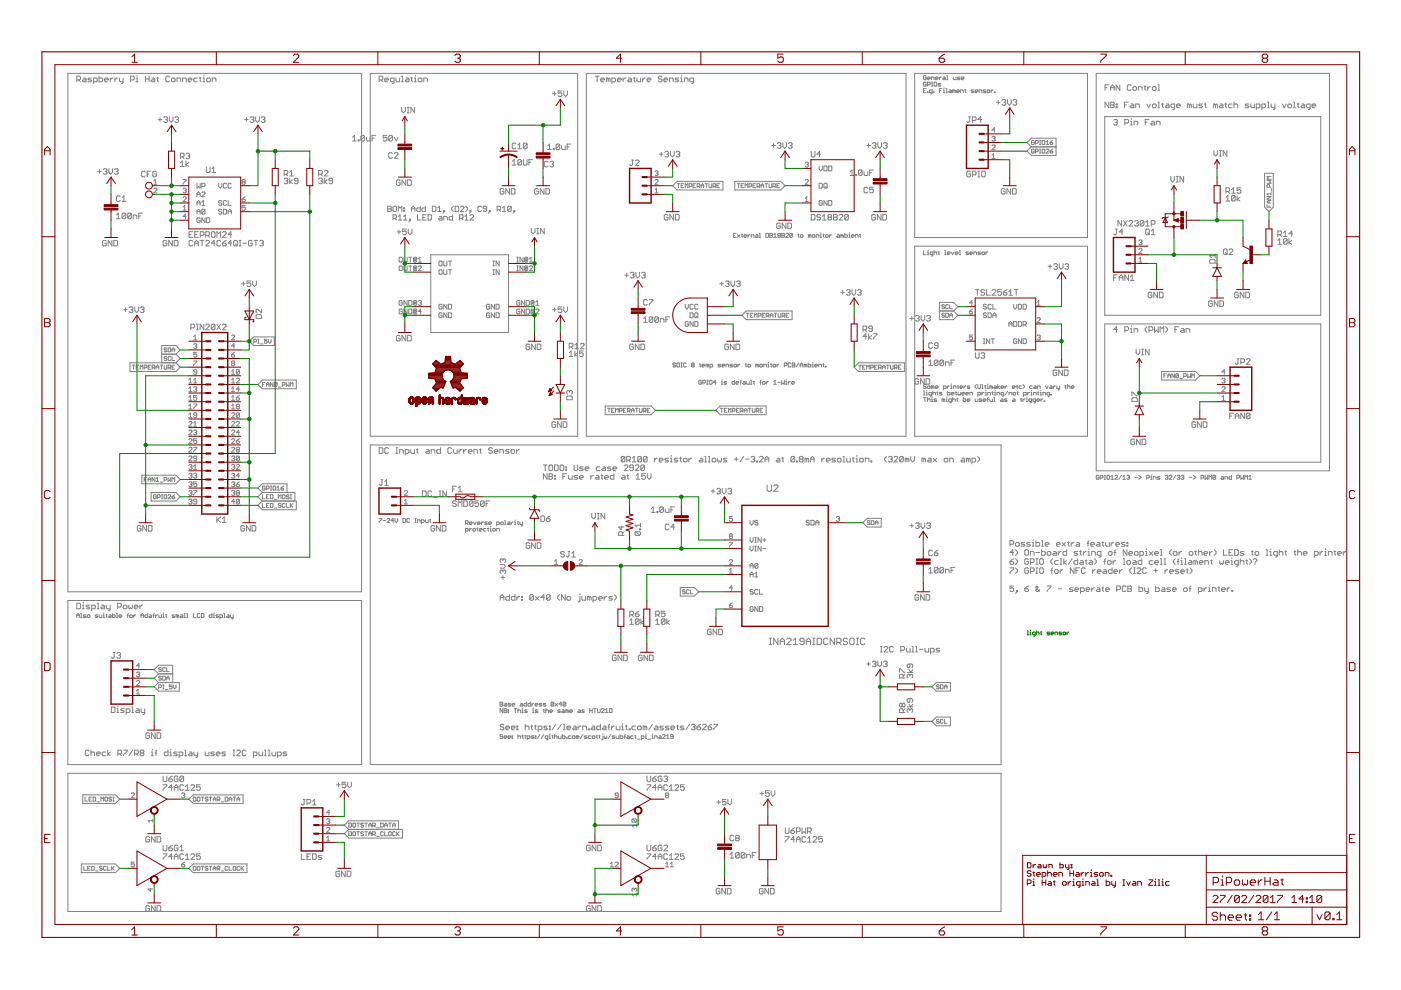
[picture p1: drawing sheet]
<svg xmlns="http://www.w3.org/2000/svg" width="297mm" height="210mm" viewBox="0 0 297 210" stroke-linecap="round" stroke-linejoin="round" font-family="sans-serif">
<g fill="none" stroke="#808080" stroke-width=".21">
<path d="M14.4 15.6h62.3v109.9h-62.3zM16.3 16.9h.6l.2-.2v-.3l-.2-.2h-.6v1.1M16.7 16.9l.4 .4M17.7 16.6h.3l.2 .1v.6h-.5l-.2-.2 .2-.2h.5M19.4 16.6h-.6l-.2 .1 .8 .4-.2 .2h-.6M19.8 17.3h.6l.2-.2v-.4l-.2-.1h-.6v1.1M21 16.2v1.1h.6l.2-.2v-.4l-.2-.1h-.6M22.2 16.9h.8l-.2-.3h-.4l-.2 .1v.4l.2 .2h.4M23.4 16.6v.7M23.9 16.6l-.5 .3M24.3 16.6v.7M24.9 16.6l-.6 .3"/>
<path d="M25.3 16.6v.5l.2 .2h.6M26.1 16.6v.9l-.4 .2M27.7 16.9h.6l.2-.2v-.3l-.2-.2h-.6v1.1M28.9 17.3h.4M28.9 16.6h.2v.7M29.1 16v.2M30.8 16.7h.8M30.8 16.2v1.1M31.6 16.2v1.1M32.2 16.6h.4l.2 .1v.6h-.6l-.2-.2 .2-.2h.6M33.2 16.6h.4M33.4 16.4v.7l.2 .2"/>
<path d="M35.9 16.4l-.1-.2h-.4l-.2 .2v.7l.2 .2h.4l.1-.2M36.5 16.6h.4l.2 .1v.4l-.2 .2h-.4l-.2-.2v-.4zM37.5 17.3v-.7h.6l.2 .1v.6M38.7 17.3v-.7h.6l.2 .1v.6M39.9 16.9h.8l-.2-.3h-.4l-.2 .1v.4l.2 .2h.4M41.8 16.6h-.5l-.2 .1v.4l.2 .2h.5M42.2 16.6h.5M42.4 16.4v.7l.3 .2M43 17.3h.4M43 16.6h.2v.7M43.2 16v.2M43.8 16.7l.2-.1h.4l.2 .1v.4l-.2 .2h-.4l-.2-.2z"/>
<path d="M45 17.3v-.7h.6l.2 .1v.6M78.5 15.6h44v76.9h-44zM80.4 16.9h.6l.2-.2v-.3l-.2-.2h-.6v1.1M80.8 16.9l.4 .4M81.6 16.9h.8l-.2-.3h-.4l-.2 .1v.4l.2 .2h.4M83.5 17.3h-.5l-.2-.2v-.4l.2-.1h.5v.9l-.4 .2M83.9 16.6v.5l.2 .2h.6v-.7M85.1 16.2h.2v1.1M85.1 17.3h.4M86.1 16.6h.4l.2 .1v.6h-.6l-.2-.2 .2-.2h.6M87.1 16.6h.4M87.3 16.4v.7l.2 .2"/>
<path d="M87.9 17.3h.4M87.9 16.6h.2v.7M88.1 16v.2M88.7 16.7l.2-.1h.3l.3 .1v.4l-.3 .2h-.3l-.2-.2zM89.9 17.3v-.7h.5l.2 .1v.6M117.2 19.9h.7M117.5 19.5v.8M119.1 19.3h-.8v.6l.4-.2 .4 .2v.4l-.2 .1h-.4l-.2-.1M119.5 19.3v.8l.4 .3 .4-.3v-.8M124.3 15.6h67.8v76.9h-67.8zM126.2 16.2h.8M126.6 16.2v1.1"/>
<path d="M127.4 16.9h.8l-.2-.3h-.4l-.2 .1v.4l.2 .2h.4M128.9 16.7l-.3-.1v.7M128.9 16.7v.6M128.9 16.7l.2-.1 .2 .1v.6M129.7 17.3h.6l.2-.2v-.4l-.2-.1h-.6v1.1M130.9 16.9h.8l-.2-.3h-.4l-.2 .1v.4l.2 .2h.4M132.1 16.6v.7M132.7 16.6h-.2l-.4 .3M133.3 16.6h.4l.2 .1v.6h-.6l-.2-.2 .2-.2h.6M134.3 16.6h.4M134.5 16.4v.7l.2 .2M135 16.6v.5l.3 .2h.5v-.7"/>
<path d="M136.2 16.6v.7M136.8 16.6l-.6 .3M137.2 16.9h.8l-.2-.3h-.4l-.2 .1v.4l.2 .2h.4M140.4 16.4l-.2-.2h-.4l-.2 .4 .2 .1h.4l.2 .4-.2 .2h-.4l-.2-.2M140.8 16.9h.7l-.1-.3h-.5l-.1 .1v.4l.1 .2h.5M141.9 17.3v-.7h.6l.2 .1v.6M143.9 16.6h-.6l-.2 .1 .8 .4-.2 .2h-.6M144.3 16.6h.2v.7M144.3 17.3h.4M144.5 16v.2M145.1 17.3v-.7h.6l.2 .1v.6M147 17.3h-.5l-.2-.2v-.4l.2-.1h.5v.9l-.3 .2"/>
<path d="M193.9 15.6h36.7v34.8h-36.7zM195.8 19.2h.3M196.4 16.2l-.2-.2-.4 .2v.5l.1 .2 .5-.2v-.2h-.3M196.4 17.6l-.2-.2-.4 .2v.5l.1 .2 .5-.2v-.3h-.3M196.4 18.8h-.6v.8h.6M196.6 16.6h.6l-.1-.3-.5 .2 .2 .4h.3M196.6 18h.5l.1-.4-.1-.2h-.5v.9M196.6 19.5l.2 .1zM197.5 16.9v-.6l.5 .2v.4M197.5 17.4h.3M197.5 18.3h.3M197.6 17.4v.9"/>
<path d="M197.6 19.6h-.4l-.1-.1 .1-.4h.4v.7l-.3 .1M197.9 19.5l.1 .1zM198 17.6l.2-.2 .4 .2v.5l-.1 .2-.5-.2zM198.3 16.6h.6l-.1-.3-.5 .2 .2 .4h.3M199.2 16.3v.6M199.2 19.2h.3M199.5 17.7h-.5l-.1 .1 .6 .3-.2 .2h-.4M199.6 16.3l-.4 .3M199.7 18.8h-.5v.8M200 16.3l.4 .2v.4h-.4l-.1-.2 .1-.1h.4M200 19.6h.3M200 19.1h.2v.5"/>
<path d="M200.2 18.6v.2M200.6 18.8h.1v.8M200.6 19.6h.3M200.7 16.9h.3M200.7 16h.2v.9M201.3 19.1l.4 .1v.4h-.4l-.2-.1 .2-.1h.4M202.1 16.3l.2 .6h.4v-.6M202.3 19.2l-.3-.1v.5M202.3 19.2v.4M202.3 19.2l.1-.1 .1 .1v.4M202.8 19.4h.6l-.2-.3-.4 .1 .2 .4h.2M203.5 16.3l-.5 .2 .5 .2-.1 .2h-.4"/>
<path d="M203.7 19.6v-.5h.4l.1 .1v.4M203.8 16.6h.6l-.2-.3-.4 .2 .1 .4h.3M204.5 19.1h.3M204.7 18.9l.1 .7M206.5 19.1h-.4l-.2 .1 .6 .3-.2 .1h-.4M206.8 19.4h.5l-.1-.3-.4 .1 .1 .4h.3M207.6 19.6v-.5h.4l.2 .1v.4M209 19.1h-.4l-.2 .1 .6 .3-.1 .1h-.5M209.4 19.1l.4 .1-.1 .4-.4-.1zM210.1 19.1v.5M210.6 19.1l-.5 .3M210.8 19.5l.2 .1z"/>
<path d="M232.4 15.6h49.5v84.2h-49.5zM234.3 18.6h.4M235.1 18h-.8v1.2M235.5 18.6h.7M235.5 19.2v-.8l.4-.4 .3 .4v.8M237.4 18v1.2l-.8-1.2v1.2M239.8 18.2l-.2-.2h-.4l-.2 .2v.8l.2 .2h.4l.2-.2M240.4 18.4h.4l.2 .2v.4l-.2 .2h-.4l-.2-.2v-.4zM241.4 19.2v-.8h.6l.1 .2v.6M242.5 18.4h.5M242.7 18.2v.8l.3 .2M243.3 18.4v.8"/>
<path d="M243.9 18.4h-.2l-.4 .4M244.5 18.4h.4l.2 .2v.4l-.2 .2h-.4l-.2-.2v-.4zM245.5 18h.2v1.2M245.5 19.2h.4M20.7 36.3h.8M21.1 36v.7M21.9 36l.2-.2h.4l.2 .2-.2 .3M22.3 36.3h.2M22.5 36.3l.2 .2-.2 .4h-.4l-.2-.2M23.1 35.8v.7l.4 .4 .4-.4v-.7M24.3 36l.1-.2h.4l.2 .2-.2 .3M24.6 36.3h.2"/>
<path d="M24.8 36.3l.2 .2-.2 .4h-.4l-.1-.2M30.8 36.5l-.2-.2h-.4l-.2 .2v.8l.2 .2h.4l.2-.2M31.2 36.9h.4M32 36.3h-.8v1.2M32.6 38.4l.3-.3v1M32.6 39.1h.7M33.2 36.5l-.2-.2h-.4l-.2 .2v.8l.2 .2h.4l.2-.2v-.4h-.4M33.5 25.4h.8M33.9 25v.7M34.7 25l.2-.2h.4l.2 .2-.2 .4M35.1 25.4h.2M35.3 25.4l.2 .1-.2 .5h-.4l-.2-.3"/>
<path d="M35.9 24.8v.7l.4 .5 .4-.5v-.7M37.1 25l.2-.2h.4l.2 .2-.2 .4M37.5 25.4h.2M37.7 25.4l.2 .1-.2 .5h-.4l-.2-.3M38.2 34.5l.5-.4v1.2M38.2 35.3h.8M38.2 33.3h.6l.2-.2v-.4l-.2-.2h-.6v1.2M38.7 33.3l.3 .4M38.8 38.1h.7l-.7 1M39.4 32.7l.2-.2h.4l.2 .2-.2 .4M39.4 34.1v1.2M39.8 33.1h.2"/>
<path d="M40 34.5l-.6 .4 .6 .4M40 33.1l.2 .2-.2 .4h-.4l-.2-.2M41.8 38.9v1l.3-.4 .3 .4v-1M42.8 39.5h.5l.2-.1v-.4l-.2-.1h-.5v1M43.8 35.4v1l.1 .2h.4l.2-.2v-1M44.9 36.6h.8M44.9 35.8l.4-.4v1.2M46.4 38.9v.6l.3 .4 .3-.4v-.6M48 39l-.1-.1-.5 .1v.7l.1 .2 .5-.2M49 39l-.1-.1h-.4l-.1 .1v.7l.1 .2h.4l.1-.2M51.5 38.6h.3M51.5 38.6l-.2-.2 .2-.3h.3l.2 .1-.2 .4"/>
<path d="M51.5 38.6l-.2 .1 .2 .4h.3l.2-.2-.2-.3M51.9 25.4h.7M52.2 25v.7M53 25l.2-.2h.4l.2 .2-.2 .4M53.4 25.4h.2M53.6 25.4l.2 .1-.2 .5h-.4l-.2-.3M54.2 24.8v.7l.4 .5 .4-.5v-.7M55.4 25l.2-.2h.4l.2 .2-.2 .4M55.8 25.4h.2M56 25.4l.2 .1-.2 .5h-.4l-.2-.3M60.2 38l.2-.2h.4l.2 .2-.2 .4M60.2 36.9h.6l.2-.2v-.4l-.2-.1h-.6v1.1"/>
<path d="M60.6 38.4h.2M60.6 36.9l.4 .4M60.8 38.4l.2 .2-.2 .3h-.4l-.2-.1M61.4 37.8v1.1M61.4 36.5l.4-.3v1.1M61.4 37.3h.8M62 38.2l-.6 .4 .6 .3M63.2 38.4h-.6l-.2-.2 .2-.4h.4l.2 .2v.8l-.2 .1h-.4l-.2-.1M67.6 38l.2-.2h.4l.1 .2-.1 .4M67.6 36.9h.6l.1-.2v-.4l-.1-.1h-.6v1.1M68 38.4h.2M68 36.9l.3 .4"/>
<path d="M68.2 38.4l.1 .2-.1 .3h-.4l-.2-.1M68.7 37.8v1.1M68.7 36.3l.2-.1h.4l.2 .1v.2l-.8 .8h.8M69.3 38.2l-.6 .4 .6 .3M70.5 38.4h-.6l-.2-.2 .2-.4h.4l.2 .2v.8l-.2 .1h-.4l-.2-.1M74.8 29.1l.3-.4v1.2M74.8 29.9h.7M75.9 29.7h.2v.2h-.2zM77.3 28.9v.8l-.2 .2h-.4l-.2-.2M77.3 28.9l-.2-.2h-.4l-.2 .2v.8M77.3 28.9l-.8 .8M77.7 29.1v.6l.2 .2h.6"/>
<path d="M78.9 29.3h.4M79.7 28.7h-.8v1.2M82 28.7h-.7v.6l.3-.2 .4 .2v.4l-.2 .2h-.4l-.1-.2M83.2 28.9v.8l-.2 .2h-.4l-.2-.2M83.2 28.9l-.2-.2h-.4l-.2 .2v.8M83.2 32.6l-.2-.2h-.4l-.2 .2v.8l.2 .1h.4l.2-.1M83.2 28.9l-.8 .8M83.6 32.6l.2-.2h.4l.2 .2v.2l-.8 .7h.8M83.6 29.1l.4 .8 .4-.8M84.8 38.3l-.2-.2h-.3l-.2 .2v.8l.2 .2h.3l.2-.2v-.4h-.3M85.2 22.8v.7l.4 .4 .3-.4v-.7M86 38.1v1.2l-.8-1.2v1.2"/>
<path d="M86.3 23.9h.4M86.3 22.8h.4M86.4 38.1h.6l.2 .2v.8l-.2 .2h-.6zM86.5 22.8v1.1M87.9 22.8v1.1l-.8-1.1v1.1M108 40v1.1l-.8-1.1v1.1M108.4 40h.6l.2 .2v.8l-.2 .1h-.6zM108.6 34.2l.4-.4v1.2M108.6 35h.8M109.4 30.5l-.2-.1h-.4l-.2 .1v.8l.2 .2h.4l.2-.2M109.8 30.8l.4-.4v1.1M109.8 31.5h.8"/>
<path d="M110.6 34l-.2-.2h-.4l-.2 .2v.8M110.6 34v.8l-.2 .2h-.4l-.2-.2M110.6 34l-.8 .8M111 33.8v1l.2 .2h.3l.3-.2v-1M111.8 30.5v.8l-.3 .2h-.3l-.2-.2M111.8 30.5l-.3-.1h-.3l-.2 .1v.8M111.8 30.5l-.8 .8M112.1 34.4h.4M112.9 33.8h-.8v1.2M115.3 40v1.1l-.7-1.1v1.1M115.7 40h.6l.2 .2v.8l-.2 .1h-.6zM116.1 30.9l.4-.4v1.2"/>
<path d="M116.1 31.7h.8M116.2 34.4l-.2-.2h-.4l-.2 .2v.8l.2 .2h.4l.2-.2M116.6 34.4l.2-.2h.4l.2 .2-.2 .4M117 34.8h.2M117.2 34.8l.2 .2-.2 .4h-.4l-.2-.2M117.3 31.5h.2v.2h-.2zM118.7 30.7v.8l-.2 .2h-.4l-.2-.2M118.7 30.7l-.2-.2h-.4l-.2 .2v.8M118.7 30.7l-.8 .8M119.1 30.9v.6l.2 .2h.5v-.8M120.2 31.1h.4M121 30.5h-.8v1.2"/>
<path d="M133.9 33.9h.4M134.1 33.9v1l-.2 .2-.4-.2M134.7 34.1l.2-.2h.4l.2 .2v.2l-.8 .8h.8M138.9 36.4l.5-.2 .1 .2-.1 .3M138.9 38.2l.1-.1 .5 .1-.6 .9h.6M139.2 36.7h.2M139.4 36.7l.1 .2-.1 .3-.5-.1M139.8 32.7h.8M140.2 32.3v.8M141 32.3l.2-.2h.4l.2 .2-.2 .4M141.4 32.7h.2M141.6 32.7l.2 .2-.2 .4h-.4l-.2-.2"/>
<path d="M142.2 32.1v.8l.3 .4 .4-.4v-.8M142.6 39.4l1-.9h9.7v1.8h-9.7zM143.3 32.3l.2-.2h.4l.2 .2-.2 .4M143.6 38.9h.5M143.7 32.7h.2M143.9 38.9v.9M143.9 32.7l.2 .2-.2 .4h-.4l-.2-.2M144.4 39.4h.3M145 38.9h-.6v.9h.6M145.3 39.8v-.9l.2 .3 .3-.3v.9M146.1 39.5h.4l.2-.4-.2-.2h-.4v.9M147 39.4h.2"/>
<path d="M147.5 38.9h-.5v.9h.5M147.8 39.5h.4l.2-.1-.2-.5h-.4v.9M148.1 39.5l.3 .3M148.7 39.4h.5M148.7 39.8v-.6l.2-.3 .3 .3v.6M149.5 38.9h.6M149.8 38.9v.9M150.3 38.9v.7l.2 .2 .4-.2v-.7M151.2 39.5h.4l.1-.4-.1-.2h-.4v.9M151.4 39.5l.3 .3M152 39.4h.3M152.6 38.9h-.6v.9h.6"/>
<path d="M155.8 38.5h9.7l1 .9-1 .9h-9.7zM156.3 38.9h.5M156.6 38.9v.9M157.1 39.4h.3M157.7 38.9h-.6v.9h.6M158 39.8v-.9l.3 .3 .2-.3v.9M158.8 39.5h.4l.2-.4-.2-.2h-.4v.9M159.7 39.4h.2M160.2 38.9h-.5v.9h.5M160.5 39.5h.4l.2-.1-.2-.5h-.4v.9M160.8 39.5l.3 .3M161.4 39.8v-.6l.2-.3 .3 .3v.6"/>
<path d="M161.4 39.4h.5M162.2 38.9h.6M162.5 38.9v.9M163 38.9l.2 .9 .4-.2v-.7M163.6 30.9h.8M163.9 39.5h.4l.1-.4-.1-.2h-.4v.9M164 30.5v.7M164.2 39.5l.2 .3M164.7 39.4h.3M164.8 30.5l.2-.2h.4l.2 .2-.2 .4M165.2 30.9h.2M165.3 38.9h-.6v.9h.6"/>
<path d="M165.4 30.9l.2 .2-.2 .3h-.4l-.2-.2M166 30.3v.8l.4 .3 .4-.3v-.8M167.2 30.5l.1-.2h.4l.2 .2-.2 .4M167.5 30.9h.2M167.7 30.9l.2 .2-.2 .3h-.4l-.1-.2M170.7 34.6l.2-.2h.3l.2 .2-.2 .3M170.7 38.2l.2-.1h.3l.2 .1-.7 .9h.7M171 34.9h.2M171.2 34.9l.2 .2-.2 .3h-.3l-.2-.2M172 32.1v1l.2 .2h.4l.2-.2v-1M173.7 38.9h.5l.1 .1v.7l-.1 .2h-.5zM173.7 35.2v.7l.3 .3 .3-.3v-.7"/>
<path d="M174 32.7h-.8l.6-.6v1.2M174.7 39l.2-.1h.3l.2 .1v.7l-.2 .2h-.3l-.2-.2zM174.7 35.2h.5l.2 .2v.6l-.2 .2h-.5zM175 39.5l.4 .4M175.7 35.2h.5l.2 .2v.6l-.2 .2h-.5zM180.2 36.4l.4-.4v1.2M180.2 37.2h.8M181.4 37h.2v.2h-.2zM182.8 36.2l-.2-.2h-.4l-.2 .2v.8M182.8 36.2v.8l-.2 .2h-.4l-.2-.2M182.8 36.2l-.8 .8M183.2 36.4v.6l.2 .2h.6v-.8"/>
<path d="M183.8 30.9h.8M184 39.9l-.2-.2h-.4l-.2 .2v.8l.2 .2h.4l.2-.2M184.1 30.5v.7M184.4 36.6h.4M185 30.5l.1-.2h.4l.2 .2-.2 .4M185.2 36h-.8v1.2M185.2 39.7h-.8v.6l.4-.2 .4 .2v.4l-.2 .2h-.4l-.2-.2M185.3 30.9h.2M185.5 30.9l.2 .2-.2 .3h-.4l-.1-.2M186.1 30.3v.8l.4 .3 .4-.3v-.8M187.3 30.5l.2-.2h.4l.2 .2-.2 .4M187.7 30.9h.2"/>
<path d="M187.9 30.9l.2 .2-.2 .3h-.4l-.2-.2M205.4 24.8h.4M205.6 24.8v.9l-.2 .3-.4-.3M205.8 36.5l-.2-.2h-.4l-.2 .2v.8l.2 .2h.4l.2-.2v-.4h-.4M206.2 25.5h.5l.2-.1v-.4l-.2-.2h-.5v1.2M206.2 37.1h.5l.2-.2v-.4l-.2-.2h-.5v1.2M207.3 36.3h.4M207.3 37.5h.4M207.5 36.3v1.2M208.1 25.4h-.8l.6-.6v1.2M208.3 36.3h.4l.2 .2v.8l-.2 .2h-.4l-.2-.2v-.8zM210.3 30.9l.2-.2h.3l.2 .2-.7 .8h.7"/>
<path d="M210.3 29.1l.2-.2h.3l.2 .2-.2 .3M210.3 33.6h.7M210.3 32.9l.4-.3v1M210.7 29.4h.1M210.8 29.4l.2 .2-.2 .3h-.3l-.2-.2M211 27.6h-.7l.5-.5v1M211.2 21.7h.8M211.6 21.3v.8M212.4 21.3l.2-.2h.4l.2 .2-.2 .4M212.8 21.7h.2M213 21.7l.2 .2-.2 .4h-.4l-.2-.2M213.6 21.1v.8l.4 .4 .4-.4v-.8"/>
<path d="M214.3 40v1.1l-.8-1.1v1.1M214.7 40h.5l.3 .2v.8l-.3 .1h-.5zM214.8 21.3l.2-.2h.4l.2 .2-.2 .4M215.2 21.7h.2M215.4 21.7l.2 .2-.2 .4h-.4l-.2-.2M217.7 30.2l1-.9h5.2v3.7h-5.2l-1-1 1-.9zM218.7 31.1h5.2M219.3 31.8l-.2-.2-.4 .2v.5l.4 .2 .2-.5h-.3M219.3 29.9l-.2-.1-.4 .1v.6l.4 .1 .2-.4h-.3M219.5 30.4h.5l.1-.2-.1-.4h-.5v.8M219.5 32.2h.5l.1-.4-.1-.2h-.5v.9M220.4 32.5h.3"/>
<path d="M220.4 31.6h.3M220.4 29.8h.3M220.4 30.6h.3M220.5 29.8v.8M220.5 31.6v.9M220.9 31.8l.2-.2 .4 .2v.5l-.1 .2-.5-.2zM220.9 29.9l.2-.1 .4 .1v.6l-.1 .1-.5-.1zM221.8 30.1l.3-.3v.8M221.8 31.8l.1-.2 .5 .2-.6 .7h.6M221.8 30.6h.6M222.6 32h.5l.1 .3-.4 .2zM222.6 30.2h.5l.1 .3-.4 .1z"/>
<path d="M223.2 31.6l-.6 .4M223.2 29.8l-.6 .4M234.2 24.7h45.8v42.1h-45.8zM235.1 21.7v1.1l-.8-1.1v1.1M235.5 21.7h.6l.1 .1-.1 .4 .1 .4-.1 .2h-.6zM235.5 22.2h.6M236.1 25.5l.2-.2h.4l.2 .2-.2 .4M236.5 25.9h.2M236.6 22.1h.3v.1h-.3zM236.6 22.6h.3v.2h-.3zM236.7 25.9l.2 .2-.2 .4h-.4l-.2-.2M238.4 22.2h.4"/>
<path d="M238.5 26.1h.6l.2-.2v-.4l-.2-.2h-.6v1.2M239.2 21.7h-.8v1.1M239.7 26.5h.4M239.7 25.7h.2v.8M239.8 22.1h.4l.2 .1v.6h-.6l-.2-.2 .2-.2h.6M239.9 25.1v.2M240.5 26.5v-.8h.5l.2 .2v.6M240.8 22.8v-.7h.6l.2 .1v.6M242.8 25.9h.4M243.1 22.1l.4 .7 .4-.7M243.6 25.3h-.8v1.2M244.2 25.7h.4l.2 .2v.6h-.6l-.2-.2 .2-.2h.6"/>
<path d="M244.5 22.1h.4l.2 .1v.4l-.2 .2h-.4l-.2-.2v-.4zM245.2 26.5v-.8h.6l.2 .2v.6M245.5 21.7h.2v1.1M245.5 22.8h.4M246.3 22.1h.4M246.5 21.8v.8l.2 .2M247.3 22.1h.4l.2 .1v.6h-.6l-.2-.2 .2-.2h.6M248.2 37.4v.8l.4 .4 .4-.4v-.8M249 22.8h-.5l-.2-.2v-.4l.2-.1h.5v.9l-.4 .2M249.4 38.6h.4M249.4 37.4h.4M249.4 22.4h.8l-.2-.3h-.4l-.2 .1v.4l.2 .2h.4"/>
<path d="M249.6 37.4v1.2M251 37.4v1.2l-.8-1.2v1.2M252.2 22.2l-.4-.1v.7M252.2 22.2v.6M252.2 22.2l.2-.1 .2 .1v.6M253 22.1v.5l.2 .2h.6v-.7M255 22.1h-.6l-.2 .1 .2 .2h.4l.2 .2-.2 .2h-.6M255.4 22.1h.3M255.5 21.8v.8l.2 .2M257.4 31.9v.8l.4 .4 .3-.4v-.8M257.7 22.2l-.4-.1v.7M257.7 22.2v.6"/>
<path d="M257.7 22.2l.2-.1 .2 .1v.6M258.6 33.1h.4M258.6 31.9h.4M258.7 22.1h.4l.2 .1v.6h-.6l-.2-.2 .2-.2h.6M258.7 31.9v1.2M259.7 22.1h.4M259.9 21.8v.8l.2 .2M260.1 31.9v1.2l-.8-1.2v1.2M261.2 22.1h-.5l-.2 .1v.4l.2 .2h.5M261.6 22.2l.2-.1h.4l.2 .1v.6M261.6 21.7v1.1M263.1 39.8h-.8v.6l.4-.2 .4 .2v.4l-.2 .2h-.4l-.2-.2"/>
<path d="M264.8 22.1h-.6l-.2 .1 .8 .4-.2 .2h-.6M265.2 22.1v.5l.2 .2h.6v-.7M266.4 22.8h.6l.1-.2v-.4l-.1-.1h-.6v1.1M267.5 22.8h.6l.2-.2v-.4l-.2-.1h-.6v1.1M268.1 36.7h1.9v7.2l-1 1-.9-1zM268.6 38.3h.9l-.3 .3 .3 .3h-.9M268.7 21.7h.2v1.1M268.7 22.8h.4M269.2 39.7v-.4l-.4-.2-.2 .6h.9M269.5 37.4h-.9l.3 .3-.3 .3h.9M269.5 22.1v.5l.2 .2h.6M269.6 40v.5"/>
<path d="M270.3 22.1v.9l-.4 .2M271.9 22.1l.4 .7 .4-.7M273 22.2l.3-.1h.3l.2 .1v.4l-.2 .2h-.3l-.3-.2zM274.2 21.7h.2v1.1M274.2 22.8h.4M275 22.1h.4M275.2 21.8v.8l.2 .2M276 22.1h.4l.2 .1v.6h-.6l-.2-.2 .2-.2h.6M277.8 22.8h-.6l-.2-.2v-.4l.2-.1h.6v.9l-.4 .2M278.2 22.4h.8l-.2-.3h-.4l-.2 .1v.4l.2 .2h.4M22.5 51.2l-.1-.2h-.4l-.2 .2v.7l.2 .2h.4l.1-.2v-.3h-.3M23.7 51v1.1l-.8-1.1v1.1"/>
<path d="M24.1 51h.6l.2 .2v.7l-.2 .2h-.6zM24.7 45.6l.4-.4v1.2M24.7 46.4h.8M25.5 41.7l-.2-.2h-.4l-.2 .2v.8l.2 .2h.4l.2-.2M25.9 42.7h.8M25.9 41.9l.4-.4v1.2M26.7 45.4v.8l-.2 .2h-.4l-.2-.2M26.7 45.4l-.2-.2h-.4l-.2 .2v.8M26.7 45.4l-.8 .8M27.8 45.4l-.2-.2h-.3l-.2 .2v.8M27.8 45.4v.8l-.2 .2h-.3l-.2-.2M27.8 45.4l-.7 .8"/>
<path d="M28.2 46.4v-.8h.6l.2 .2v.6M29.4 45.8h.4M30.2 45.2h-.8v1.2M32.6 40.1l.2-.2h.3l.2 .2v.1l-.7 .7h.7M35.4 51.2l-.2-.2h-.4l-.2 .2v.7l.2 .2h.4l.2-.2v-.3h-.4M36.6 51v1.1l-.8-1.1v1.1M37 51h.5l.2 .2v.7l-.2 .2h-.5zM38.8 40.1l.5-.2 .2 .2-.2 .3M38.8 41.9l.2-.2 .5 .2-.7 .8h.7M38.8 43.9l.4-.3v1M38.8 44.6h.7M39.2 40.4h.1"/>
<path d="M39.3 40.4l.2 .2-.2 .3-.5-.2M39.5 45.9h-.7l.5-.5v1M40.1 49.7h.4M40.9 51.2l-.2-.2h-.4l-.2 .2v.7l.2 .2h.4l.2-.2M40.9 49.1h-.8v1.2h.8M41.3 52.1v-.7l.4-.4 .4 .4v.7M41.3 51.6h.8M41.3 49.7h.4M41.8 41.7v-.7l.3-.3 .3 .3v.7M41.8 43.5v-.6l.3-.4 .3 .4v.6M41.8 45.4v-.7l.3-.3 .3 .3v.7M41.8 43h.6"/>
<path d="M41.8 44.9h.6M41.8 41.2h.6M42.1 49.1h-.8v1.2h.8M42.4 46.4l-.1-.2h-.4l-.1 .2v.6l.1 .2h.4l.1-.2v-.3h-.3M42.5 49.9h.5l.2-.2v-.4l-.2-.2h-.5v1.2M42.5 51h.7M42.8 40.9l.1-.2h.4l.2 .2v.1l-.7 .7h.7M42.8 43.5h.7M42.8 42.9l.3-.4v1M42.8 51v1.1M43.5 44.5l-.2-.1h-.4l-.1 .1v.7M43.5 46.2v1l-.7-1v1"/>
<path d="M43.5 44.5v.7l-.2 .2h-.4l-.1-.2M43.5 44.5l-.7 .7M43.6 49.9h.6l.2-.2v-.4l-.2-.2h-.6v1.2M43.6 51.2l.2-.2h.4l.2 .2v.2l-.8 .7h.8M43.8 46.2h.5l.2 .2v.6l-.2 .2h-.5zM44 49.9l.4 .4M45 49.1h.4l.2 .2v.8l-.2 .2h-.4l-.2-.2v-.8zM45.6 51.6h-.8l.6-.6v1.1M46 50.3v-1.2l.4 .4 .4-.4v1.2M46.8 51.2l-.2-.2h-.4l-.2 .2v.7l.2 .2h.4l.2-.2M47 42.7l-.1-.2h-.4l-.1 .2 .1 .3h.4l.1 .2-.1 .3h-.4l-.1-.1M47 44.5l-.1-.1h-.4l-.1 .3 .1 .2h.4l.1 .3-.1 .2h-.4l-.1-.2"/>
<path d="M47.2 51.6h.6l.2 .3-.2 .2h-.4l-.2-.2zM47.2 49.3l.2-.2h.4l.2 .2v.2l-.8 .8h.8M47.4 44.4h.5l.1 .1v.7l-.1 .2h-.5zM48 51l-.8 .6M48 42.7l-.1-.2-.5 .2v.7l.1 .1 .5-.1M48.4 42.5v1h.6M48.4 45.4v-.7l.3-.3 .3 .3v.7M48.4 44.9h.6M49.1 51.6h-.7l.5-.6v1.1M49.1 49.7h-.7l.5-.6v1.2M49.5 51.2l.2-.2h.4l.2 .2v.7l-.2 .2h-.4l-.2-.2zM49.9 51.8l.4 .3"/>
<path d="M50.7 51h.4M50.7 52.1h.4M50.9 51v1.1M51.3 42.2h.5l.2 .4-.2 .1h-.3l-.2-.1zM51.5 51.6h.8M51.6 59.8v.8M52 43.6h-.7v.5l.4-.2 .3 .2v.3l-.2 .2-.5-.2M52 41.7l-.7 .5M53.2 59.6h-.8v.6l.4-.2 .4 .2v.4l-.2 .1h-.4l-.2-.1M53.5 51.2l-.2-.2h-.4l-.2 .2v.7l.2 .2h.4l.2-.2v-.3h-.4M53.6 59.6v.8l.4 .3 .4-.3v-.8M53.9 51h.8"/>
<path d="M54.3 51v1.1M55.1 51.2l.1-.2h.4l.2 .2-.2 .4M55.4 51.6h.2M55.6 51.6l.2 .2-.2 .3h-.4l-.1-.2M82.2 43.7h.6l.2 .2-.2 .4 .2 .4-.2 .1h-.6zM82.2 44.3h.6M83.3 43.9l.2-.2 .6 .2v.8l-.2 .1-.6-.1zM83.3 46.3h.6l.2-.2v-.4l-.2-.2h-.6v1.2M83.7 46.3l.4 .4M84.2 49.2h.8M84.5 44.8v-1.1l.3 .4 .4-.4v1.1M84.5 45.9l.3-.4v1.2"/>
<path d="M84.5 46.7h.7M84.6 48.8v.8M84.6 56.6l.2-.2h.3l.2 .2v.6l-.2 .2h-.3l-.2-.2zM84.6 54.7l.2-.2h.3l.2 .2v.7l-.2 .2h-.3l-.2-.2zM85.6 45.9l.3-.4v1.2M85.6 44.7h.1v.1h-.1zM85.6 44.1h.1v.2h-.1zM85.6 46.7h.7M85.6 56.4v.8l.2 .2h.3l.2-.2v-.8M85.6 54.5v.9l.2 .2h.3l.2-.2v-.9M86.1 48.6h-.7v.6l.3-.2 .4 .2v.4l-.1 .2h-.4l-.2-.2M86.6 48.6v.8l.3 .4 .4-.4v-.8"/>
<path d="M86.7 54.5h.6M86.7 56.4h.6M86.9 46.5h.1v.2h-.1zM87 54.5v1.1M87 56.4v1M87 46.7l-.3 .3M87.2 44.3h.8M87.2 44.8v-.7l.4-.4 .4 .4v.7M87.8 54.9h.4v.3h-.4zM87.8 56.7h.4v.3h-.4zM88.2 55.2l.1-.1v-.4l-.1-.2h-.4l-.1 .2v.7l.1 .2h.4l.1-.2M88.2 57l.1-.4-.1-.2h-.4l-.1 .2v.6l.1 .2h.4l.1-.2"/>
<path d="M88.5 45.5v1.2h.8M88.7 54.9l.3-.4v1.1M88.7 56.6l.2-.2 .4 .2-.6 .8h.6M88.7 55.6h.6M89.1 43.7v1.1h-.6l-.2-.1v-.4l.2-.2h.6M89.6 46.1h.4M90.2 43.7v1.1h-.6l-.1-.1v-.4l.1-.2h.6M90.4 45.5h-.8v1.2h.8M90.8 45.5h.5l.2 .2v.8l-.2 .2h-.5zM91.3 54h16.5v16.5h-16.5zM91.7 43.7h.5l.2 .2v.8l-.2 .1h-.5zM92.8 44.8h.7"/>
<path d="M92.8 44.1l.4-.4v1.1M93.1 55.5l.1-.1h.4l.1 .1v.7l-.1 .2h-.4l-.1-.2zM93.1 57.4l.1-.2h.4l.1 .2v.6l-.1 .2h-.4l-.1-.2zM93.2 45.9h.3l.2 .2v.6h-.5l-.2-.2 .2-.2h.5M94.1 44.7h.2v.1h-.2zM94.1 46.7v-.8h.6l.1 .2v.6M94.1 55.4v.8l.1 .2h.4l.1-.2v-.8M94.1 57.2v.8l.1 .2h.4l.1-.2v-.8M94.3 44.8l-.4 .4M95.1 55.4h.7M95.1 57.2h.7M95.4 55.4v1"/>
<path d="M95.4 57.2v1M95.9 45.5v1.2h-.5l-.2-.2v-.4l.2-.2h.5M96.1 43.7l-.3 .4v.4l.3 .3M96.5 43.7h.6l.2 .2v.8l-.2 .1h-.6zM97.4 46.3h.6l.2-.2v-.4l-.2-.2h-.6v1.2M97.6 43.9l.2-.2 .6 .2v.2l-.8 .7h.8M97.8 46.3l.4 .4M98.6 46.7h.7M98.6 45.9l.3-.4v1.2M98.7 43.7l.4 .4v.4l-.4 .3M99.7 44.7h.1v.1h-.1zM99.7 45.7l.1-.2h.4l.2 .2v.2l-.7 .8h.7"/>
<path d="M99.8 44.8l-.3 .4M102.1 43.9l-.2-.2h-.4l-.2 .2v.8l.2 .1h.4l.2-.1M103.2 44.3h-.6l-.2-.2 .2-.4 .6 .2v.8l-.2 .1-.6-.1M103.7 44.7h.2v.1h-.2zM103.9 44.8l-.4 .4M104.5 55.4h.3M104.5 56.4h.3M104.5 57.2h.3M104.5 58.2h.3M104.7 55.4v1M104.7 57.2v1M105.4 44.5h.6l.2-.2v-.4l-.2-.2h-.6v1.1"/>
<path d="M105.8 44.5l.4 .3M105.8 55.4v1l-.6-1v1M105.8 57.2v1l-.6-1v1M106.5 44.8h.8M106.5 44.1l.4-.4v1.1M106.8 40.2l-.2-.2h-.4l-.2 .2v.8l.2 .1h.4l.2-.1v-.4h-.4M108.4 43.9v.8l-.2 .1h-.4l-.2-.1M108.4 43.9l-.2-.2h-.4l-.2 .2v.8M108.4 43.9l-.8 .8M108.9 44.7h.2v.1h-.2zM109.1 44.8l-.3 .4M109.6 55.6h.3"/>
<path d="M109.6 54.5h.3M109.6 56.4h.3M109.6 57.4h.3M109.7 54.5v1.1M109.7 56.4v1M110.9 54.5v1.1l-.7-1.1v1.1M110.9 56.4v1l-.7-1v1M111.4 54.9h.3v.3h-.3zM111.4 56.7h.3v.3h-.3zM111.7 55.2l.2-.1v-.4l-.2-.2h-.3l-.2 .2v.7l.2 .2h.3l.2-.2M111.7 57l.2-.4-.2-.2h-.3l-.2 .2v.6l.2 .2h.3l.2-.2M112.2 56.6l.2-.2h.4l.1 .2v.1l-.7 .7h.7"/>
<path d="M112.2 55.6h.7M112.2 54.9l.4-.4v1.1M112.6 48.4v.8l.4 .4 .4-.4v-.8M113.8 49.6h.4M113.8 48.4h.4M114 48.4v1.2M114.2 40.2l-.2-.2h-.4l-.2 .2v.8l.2 .1h.4l.2-.1v-.4h-.4M115.4 48.4v1.2l-.8-1.2v1.2M132.5 58.3h.7M132.9 57.9v.8M133.6 57.9l.2-.2h.4l.2 .2-.2 .4M134 58.3h.2"/>
<path d="M134.2 58.3l.2 .2-.2 .4h-.4l-.2-.2M134.8 57.7v.8l.4 .4 .4-.4v-.8M136 57.9l.2-.2h.4l.2 .2-.2 .4M136.4 58.3h.2M136.6 58.3l.2 .2-.2 .4h-.4l-.2-.2M138.9 40.9h.6M138.9 40.2l.3-.3v1M141.6 45.7l-.2-.2h-.3l-.3 .2v.7l.3 .3h.3l.2-.3v-.3h-.4M142.8 45.5v1.2l-.8-1.2v1.2M143.2 45.5h.6l.2 .2v.7l-.2 .3h-.6zM153 59.8v.8M153.8 59.8l.2-.2h.4l.2 .2-.2 .4"/>
<path d="M155 59.6v.8l.4 .3 .4-.3v-.8M155.5 49.9h.3M156.1 49.5h-.6v.8h.6M156.2 59.8l.2-.2h.3l.3 .2-.3 .4M156.3 49.8l.6 .5M156.9 49.8l-.6 .5M157.2 49.8h.3M157.3 49.6v.6l.2 .1M157.7 50h.6l-.1-.2-.5 .1 .2 .4h.3M158.6 49.8v.5M159 49.8l-.4 .2M159.3 50.3v-.5h.4l.2 .1v.4"/>
<path d="M160.3 49.8l.4 .1v.4h-.4l-.2-.1 .2-.2h.4M161 49.5h.1v.8M161 50.3h.2M162.4 49.5l.5 .1v.6l-.1 .1h-.4zM163.2 49.5l.6 .1-.2 .3 .2 .3-.2 .1h-.4zM163.2 49.9h.4M164.1 50.3h.5M164.1 49.8l.2-.3v.8M165.1 49.9l-.2-.1 .2-.3 .4 .1-.2 .3M165.1 49.9l-.2 .1 .2 .3 .4-.1-.2-.3M165.1 49.9h.2M165.5 47.5l-.3-.2h-.3l-.2 .2v.8l.2 .2h.3l.3-.2v-.4h-.4"/>
<path d="M165.8 49.5l.5 .1-.1 .7h-.4zM165.8 49.9h.4M166.6 49.6l.1-.1 .5 .1-.6 .7h.6M166.6 47.3v1.2l-.8-1.2v1.2M167 47.3h.6l.2 .2v.8l-.2 .2h-.6zM168 49.6l-.1-.1-.5 .1v.6M168 49.6v.6l-.1 .1-.5-.1M168 49.6l-.6 .6M169.1 49.8h.3M169.3 49.6v.6l.1 .1M169.8 49.8l.4 .1-.1 .4-.4-.1zM170.7 42.1l.3-.4v1"/>
<path d="M170.7 42.7h.7M171.7 49.9l-.3-.1v.5M171.7 49.9v.4M171.7 49.9l.1-.1 .1 .1v.4M172 45.5h.6l.2 .2v.7l-.2 .3h-.6zM172.4 49.8l.4 .1-.2 .4-.4-.1zM173.1 50.3v-.5h.4l.1 .1v.4M173.9 50.3h.3M173.9 49.8h.2v.5M174 45.7l-.2-.2h-.4l-.2 .4 .2 .2h.4l.2 .3-.2 .3h-.4l-.2-.3M174.1 49.3v.2M174.3 42.7l-.1-.2h-.4l-.1 .2v.7l.1 .1h.4l.1-.1v-.4h-.3"/>
<path d="M174.3 46.7h.8M174.3 45.9l.5-.4v1.2M174.5 49.8h.3M174.6 49.6v.6l.2 .1M175.2 49.8l.4 .1-.1 .4-.5-.1zM175.4 42.5v1l-.7-1v1M175.7 42.5h.5l.2 .2v.7l-.2 .1h-.5zM175.7 46.1l-.2-.2 .2-.4h.4l.2 .2-.2 .4M175.7 46.1l-.2 .1 .2 .5h.4l.2-.3-.2-.3M175.7 46.1h.4M175.9 49.8v.5M176.3 49.8l-.4 .2"/>
<path d="M176.7 45.5h.6l.2 .2-.2 .4 .2 .3-.2 .3h-.6zM176.7 46.1h.6M177.6 49.8l.4 .1v.4h-.4l-.2-.1 .2-.2h.4M177.9 45.7l.2-.2h.4l.2 .2v.2l-.8 .8h.8M178.5 49.9l-.2-.1v.5M178.5 49.9v.4M178.5 49.9l.2-.1 .1 .1v.4M179.1 49.5v.8h.4l.2-.4-.2-.1h-.4M179.9 45.7l-.2-.2h-.4l-.2 .2v.7M179.9 45.7v.7l-.2 .3h-.4l-.2-.3M179.9 45.7l-.8 .7M180 50.3h.2"/>
<path d="M180 49.8h.1v.5M180.1 49.3v.2M180.5 50h.6l-.2-.2-.4 .1v.3l.4 .1M181.4 50.3v-.5h.4l.1 .1v.4M182.2 49.8h.3M182.4 49.6l.1 .7M185.6 45.7l-.2-.2h-.4l-.2 .2v.7l.2 .3h.4l.2-.3v-.3h-.4M186.8 45.5v1.2l-.8-1.2v1.2M187.2 45.5h.6l.2 .2v.7l-.2 .3h-.6zM193.9 52.2h36.7v40.3h-36.7zM195.8 53.1v.9h.6M196.6 53.4h.2v.6"/>
<path d="M196.6 54h.3M196.8 53v.1M197.8 54h-.5l-.1-.2 .1-.4h.5v.7l-.3 .2M198 53.1v.9M198 53.6l.5-.2 .1 .2v.4M198.9 53.4h.3M199 53.3v.5l.2 .2M200.3 53.1h.1v.9M200.3 54h.3M200.9 53.7h.5l-.1-.3-.4 .2 .1 .4h.3M201.7 53.4l.3 .6 .3-.6M202.5 53.7h.6l-.1-.3-.5 .2 .2 .4h.3"/>
<path d="M203.4 54h.3M203.4 53.1h.1v.9M205.4 53.4h-.5l-.1 .2 .6 .2-.2 .2h-.4M205.6 53.7h.6l-.1-.3-.5 .2 .2 .4h.3M206.5 54v-.6h.4l.2 .2v.4M207.9 53.4h-.4l-.2 .2 .2 .1 .4 .1-.1 .2h-.5M208.3 53.4l.4 .2-.1 .4-.4-.2zM209 53.4v.6M209.4 53.4l-.4 .3M213.1 40.2l-.2-.2h-.4l-.2 .2v.8l.2 .1h.4l.2-.1v-.4h-.4M222.2 56.5h.8M222.6 56.1v.8"/>
<path d="M223.4 56.1l.2-.2h.4l.2 .2-.2 .4M223.8 56.5h.2M224 56.5l.2 .2-.2 .4h-.4l-.2-.2M224.6 55.9v.8l.4 .4 .4-.4v-.8M225.8 56.1l.2-.2h.4l.2 .2-.2 .4M226.2 56.5h.2M226.4 56.5l.2 .2-.2 .4h-.4l-.2-.2M236.1 58.9h.4M236.5 48.6h.4M236.7 48.6v1l-.2 .2-.4-.2M236.9 58.3h-.8v1.2M237.3 59.5v-.8l.4-.4 .4 .4v.8"/>
<path d="M237.3 58.9h.8M237.8 46.8v1.1l-.8-1.1v1.1M238.1 49.2h-.8l.6-.6v1.2M238.2 46.8l.8 1.1M239 46.8l-.8 1.1M239.3 58.3v1.2l-.8-1.2v1.2M239.4 46.9l.2-.1h.4l.2 .1v.2l-.8 .8h.8M239.7 58.7l.4-.4v1.2M239.7 59.5h.8M240.6 46.9l.1-.1h.5l.1 .1-.1 .4M240.9 47.3h.3M241.2 47.3l.1 .2-.1 .4h-.5l-.1-.2"/>
<path d="M241.5 51.1l.5-.2 .1 .2-.1 .3M241.5 52.9l.1-.2 .5 .2-.6 .8h.6M241.5 54.9l.3-.4v1.1M241.5 55.6h.6M241.8 51.4h.2M242 51.4l.1 .2-.1 .3-.5-.2M242.5 46.9v.8l-.2 .2h-.4l-.2-.2M242.5 46.9l-.2-.1h-.4l-.2 .1v.8M242.5 46.9l-.8 .8M242.9 48.8l.2-.2h.4l.2 .2v.8l-.2 .2h-.4l-.2-.2zM242.9 47.9h.8M242.9 47.1l.4-.3v1.1"/>
<path d="M243.3 49.4l.4 .4M244.1 49.8h.8M244.1 49l.4-.4v1.2M244.1 47.5h.6l.2-.2v-.4l-.2-.1h-.6v1.1M256.7 55h.8l.1 .2v.6h-1.1v-.6zM257.6 53.8v.8M257.6 54.2h-1.1l.4 .4M259.6 52.8h.4l.2 .2v.8l-.2 .2h-.4l-.2-.2v-.8zM259.8 53.6l.4 .4M259.9 40.6h.6l.2-.2v-.4l-.2-.2h-.6v1.2M259.9 41.8l.4-.4v1.2M259.9 42.6h.8"/>
<path d="M260.3 40.6l.4 .4M260.6 53l.2-.2h.4l.2 .2v.2l-.8 .8h.8M261.1 40.2l.4-.4v1.2M261.1 41h.8M261.9 41.6l-.2-.2h-.4l-.2 .2v.8M261.9 41.6v.8l-.2 .2h-.4l-.2-.2M261.9 41.6l-.8 .8M262.3 41.4v1.2M262.9 41.8l-.6 .4 .6 .4M268.6 43.3v.6h.9M268.6 41.7h.9l-.9 .5h.9M269 42.5v.6"/>
<path d="M269 43.6v.3M269.5 41.1h-.9l.3 .3M269.5 42.5h-.6l-.3 .3 .3 .3h.6M269.5 40.8v.6M270.9 49.8h.6l.2-.2v-.4l-.2-.2h-.6v1.1M270.9 51l.4-.4v1.2M270.9 51.8h.8M271.3 49.8l.4 .3M272.1 49.4l.4-.4v1.1M272.1 50.1h.8M272.9 50.8v.8l-.2 .2h-.4l-.2-.2M272.9 50.8l-.2-.2h-.4l-.2 .2v.8"/>
<path d="M272.9 50.8l-.8 .8M273.3 50.6v1.2M273.9 51l-.6 .4 .6 .4M274.1 49.6h-.8l.6-.6v1.1M26.2 65.7h.8M26.6 65.3v.8M27.4 65.3l.2-.2h.4l.2 .2-.2 .4M27.6 76.9h9.7l.9 1-.9 .9h-9.7zM27.8 65.7h.2M28 65.7l.2 .1-.2 .5h-.4l-.2-.2M28 77.4h.6M28.3 77.4v.9"/>
<path d="M28.6 65.1v.7l.4 .5 .4-.5v-.7M28.9 77.9h.3M29.4 77.4h-.5v.9h.5M29.7 78.3v-.9l.3 .3 .3-.3v.9M29.7 65.3l.3-.2h.3l.2 .2-.2 .4M30.1 65.7h.2M30.3 65.7l.2 .1-.2 .5h-.3l-.3-.2M30.6 78h.4l.1-.4-.5-.2v.9M31.4 77.9h.3M32 77.4h-.6v.9h.6M32.3 78h.4l.1-.4-.5-.2v.9M32.6 78l.2 .3"/>
<path d="M33.1 78.3v-.6l.3-.3 .3 .3v.6M33.1 77.9h.6M34 77.4h.5M34.2 77.4v.9M34.3 75.1h3M34.8 77.4l.1 .9 .4-.2v-.7M35.3 73.9l-.1-.1-.4 .1 .1 .3 .4 .1-.1 .3-.4-.1M35.3 75.7l-.1-.1-.4 .1 .1 .3 .4 .2-.1 .2-.4-.1M35.6 73.8l.6 .1-.1 .7h-.5zM35.6 78l.6-.1-.1-.5h-.5v.9M35.9 78l.3 .3M36.2 75.7l-.1-.1-.5 .1 .2 .7 .4-.1"/>
<path d="M36.5 75.6v.8h.5M36.5 74.6v-.6l.3-.2 .2 .2v.6M36.5 74.2h.5M36.5 77.9h.3M37 77.4h-.5v.9h.5M37.3 75.1l.9-.9-.9-.9h-3v3.6M37.3 75.1l.9 .9-.9 .9M40.5 69.5h.5l.3-.2v-.4l-.3-.2h-.5v1.2M41 76.5h.7l-.7 1M41 71.4l.4-.4v1.1M41 72.1h.7M41 73l.2-.1h.4l.1 .1-.1 .4"/>
<path d="M41.4 73.4h.2M41.6 73.4l.1 .1-.1 .4h-.4l-.2-.2M41.6 68.7h.4M41.6 69.9h.4M41.7 74.7h-.7v.5l.4-.2 .3 .2v.3l-.1 .2h-.4l-.2-.2M41.7 78.9h-.5l-.2-.2 .2-.3h.4l.1 .1v.7l-.1 .2h-.4l-.2-.2M41.8 68.7v1.2M43.2 68.7v1.2l-.8-1.2v1.2M43.6 68.9l.2-.2h.4l.2 .2v.2l-.8 .8h.8M45.6 68.9l-.2-.2h-.4l-.2 .2v.8M45.6 68.9v.8l-.2 .2h-.4l-.2-.2M45.6 68.9l-.8 .8"/>
<path d="M46 68.7l.8 1.2M46.8 68.7l-.8 1.2M47.2 68.9l.1-.2h.4l.2 .2v.2l-.7 .8h.7M49.1 71.2l.2-.2h.3l.2 .2-.7 .9h.7M49.1 78.7l.3-.3v1M49.1 75.2h.5l.2 .3-.2 .2h-.3l-.2-.2zM49.1 79.4h.7M49.3 77l-.2 .2 .2 .3h.3l.2-.1-.2-.4M49.3 77l-.2-.1 .2-.4h.3l.2 .2-.2 .3M49.3 77h.3M49.8 73.4h-.7l.5-.5v1M49.8 74.7l-.7 .5"/>
<path d="M50.8 78.5v.7l-.2 .2h-.3l-.2-.2M50.8 78.5l-.2-.1h-.3l-.2 .1v.7M50.8 78.5l-.7 .7M51.2 60.2h.8M52.9 72.3l.9-.9h4.4v1.9h-4.4zM53.8 72.5h.4l.2-.4-.2-.2h-.4v.9M54.5 66.7h.8l.2 .2v.6h-1.2v-.6zM54.7 72.8h.2M54.7 71.9h.2M54.8 71.9v.9M55.2 72.9h.6M55.5 65.6v.7l-.8-.7-.4 .1v.4l.2 .2"/>
<path d="M56.6 71.9h-.5v.4l.2-.1 .3 .1-.1 .5-.4-.2M56.9 71.9v.6l.3 .3 .3-.3v-.6M84.8 71.3l-.2-.2h-.3l-.2 .2v.8l.2 .2h.3l.2-.2v-.4h-.3M85.3 65.7l-.2-.2h-.3l-.2 .2v.7l.2 .1h.3l.2-.1v-.4h-.3M85.3 63.9l-.2-.2h-.3l-.2 .2v.7l.2 .1h.3l.2-.1v-.4h-.3M86 71.1v1.2l-.8-1.2v1.2M86.3 63.7v1l-.7-1v1M86.3 65.5v1l-.7-1v1M86.4 71.1h.6l.2 .2v.8l-.2 .2h-.6zM86.7 65.5h.5l.1 .2v.7l-.1 .1h-.5zM86.7 63.7h.5l.1 .2v.7l-.1 .1h-.5zM87.8 64.1h.4v.3h-.4z"/>
<path d="M87.8 65.9h.4v.3h-.4zM88.2 64.4l.1-.2v-.3l-.1-.2h-.4l-.1 .2v.7l.1 .1h.4l.1-.1M88.2 66.2l.1-.2v-.3l-.1-.2h-.4l-.1 .2v.7l.1 .1h.4l.1-.1M88.7 63.9l.5-.2 .1 .2-.1 .3M89 64.2h.2M89.2 64.2l.1 .2-.1 .3-.5-.1M89.3 66h-.6l.5-.5v1M93.7 64.7l-.1-.2h-.4l-.1 .2v.7l.1 .1h.4l.1-.1v-.4h-.3M93.7 66.5l-.1-.2h-.4l-.1 .2v.7l.1 .2h.4l.1-.2v-.4h-.3M94.7 64.5v1l-.6-1v1M94.7 66.3v1.1l-.6-1.1v1.1M95.1 64.5h.5l.2 .2v.7l-.2 .1h-.5z"/>
<path d="M95.1 66.3h.5l.2 .2v.7l-.2 .2h-.5zM103.8 64.7l-.1-.2h-.4l-.2 .2v.7l.2 .1h.4l.1-.1v-.4h-.3M103.8 66.5l-.1-.2h-.4l-.2 .2v.7l.2 .2h.4l.1-.2v-.4h-.3M104.8 64.5v1l-.6-1v1M104.8 66.3v1.1l-.6-1.1v1.1M105.2 64.5h.5l.1 .2v.7l-.1 .1h-.5zM105.2 66.3h.5l.1 .2v.7l-.1 .2h-.5zM110.2 63.9l-.1-.2h-.4l-.1 .2v.7l.1 .1h.4l.1-.1v-.4h-.3M110.2 65.7l-.1-.2h-.4l-.1 .2v.7l.1 .1h.4l.1-.1v-.4h-.3M111.2 63.7v1l-.6-1v1M111.2 65.5v1l-.6-1v1M111.6 65.5h.5l.1 .2v.7l-.1 .1h-.5z"/>
<path d="M111.6 63.7h.5l.1 .2v.7l-.1 .1h-.5zM112.3 73.2l-.2-.2h-.4l-.2 .2v.7l.2 .2h.4l.2-.2v-.4h-.4M112.8 64.1h.3v.3h-.3zM112.8 65.9h.3v.3h-.3zM113.1 66.2l.2-.2v-.3l-.2-.2h-.3l-.2 .2v.7l.2 .1h.3l.2-.1M113.1 64.4l.2-.2v-.3l-.2-.2h-.3l-.2 .2v.7l.2 .1h.3l.2-.1M113.5 73v1.1l-.8-1.1v1.1M113.6 65.7l.2-.2h.3l.2 .2-.7 .8h.7M113.6 64.7h.7M113.6 64.1l.3-.4v1M113.9 73h.6l.2 .2v.7l-.2 .2h-.6zM117.2 65.7h.7"/>
<path d="M117.5 65.3v.8M119.1 65.1h-.8v.6l.4-.2 .4 .2v.4l-.2 .2h-.4l-.2-.2M119.5 65.1v.7l.4 .5 .4-.5v-.7M120.7 74.8l.4-.4v1.2M120.7 75.6h.8M120.7 73.6h.6l.2-.2v-.4l-.2-.2h-.6v1.2M121.1 73.6l.4 .4M121.9 74.4v1.2M121.9 73.2l.4-.4v1.2M121.9 74h.8M122.5 74.8l-.6 .4 .6 .4M123.1 73l.2-.2h.4l.1 .2v.2l-.7 .8h.7"/>
<path d="M123.7 74.4h-.8v.6l.4-.2 .4 .2v.4l-.3 .2h-.3l-.2-.2M134.3 73.2l-.2-.2h-.4l-.2 .2v.7l.2 .2h.4l.2-.2v-.4h-.4M135.5 73v1.1l-.8-1.1v1.1M135.9 73h.6l.2 .2v.7l-.2 .2h-.6zM136.5 67.6l.3-.4v1.1M136.5 68.3h.7M137.2 63.7l-.2-.2h-.3l-.2 .2v.8l.2 .2h.3l.2-.2M137.6 63.5h.8l-.8 1.2M138.4 67.4v.8l-.2 .1h-.4l-.2-.1M138.4 67.4l-.2-.2h-.4l-.2 .2v.8M138.4 67.4l-.8 .8M139.6 67.4l-.2-.2h-.4l-.2 .2v.8"/>
<path d="M139.6 67.4v.8l-.2 .1h-.4l-.2-.1M139.6 67.4l-.8 .8M140 68.3v-.7h.6l.2 .2v.5M141.2 67.8h.4M142 67.2h-.8v1.1M143.2 77.1l-.4-.1-.1 .2 .4 .2 .1 .3-.1 .1-.4-.1M143.7 77l.4 .1v.6l-.2 .1-.4-.1v-.6zM144.4 77h.2M144.4 77.8h.2M144.5 77v.8M145.3 64.5v.7l.3 .3 .3-.3v-.7M145.5 77.1l-.2-.1-.4 .1v.6l.2 .1 .4-.1"/>
<path d="M145.9 68.3l-.1-.1h-.3l-.2 .1v.7l.2 .2h.3l.1-.2v-.3h-.3M146.3 66.3h.5l.2 .2v.7l-.2 .2h-.5zM146.7 77.4l-.1-.2 .1-.2 .5 .1-.2 .3M146.7 77.4h.3M146.7 77.4l-.1 .1 .1 .3 .5-.1-.2-.3M147 64.7l-.2-.2h-.3l-.2 .2v.7l.2 .1h.3l.2-.1M147 68.2v1l-.7-1v1M147.3 66.5l.2-.2h.3l.2 .2v.7l-.2 .2h-.3l-.2-.2zM147.3 68.2h.5l.2 .1v.7l-.2 .2h-.5zM147.6 67l.4 .4M148 64.7l-.2-.2h-.3l-.2 .2v.7l.2 .1h.3l.2-.1M148.3 77.2h.3"/>
<path d="M148.4 77.1v.6l.2 .1M148.8 77.5h.6l-.1-.3-.5 .2 .2 .4h.3M150 77.4l-.3-.2v.6M150 77.4v.4M150 77.4l.1-.2 .2 .2v.4M150.5 77.8h.5l.1-.4-.1-.2h-.5v.9M152.6 60.2h.8M152.8 77.2h-.4l-.2 .2 .2 .1 .4 .2-.1 .1h-.5M153.1 77.5h.5l-.1-.3-.4 .2 .1 .4h.3M153.9 77.8v-.6h.4l.2 .2v.4M154.2 60.2h.2M154.4 60.2l.2 .2-.2 .3h-.4l-.2-.1"/>
<path d="M154.5 73.2l-.2-.2h-.4l-.2 .2v.7l.2 .2h.4l.2-.2v-.4h-.4M155.3 77.2h-.4l-.2 .2 .2 .1 .4 .2-.1 .1h-.5M155.6 77.4l.4-.2 .2 .5-.5 .1zM155.6 73v1.1l-.7-1.1v1.1M156 73h.6l.2 .2v.7l-.2 .2h-.6zM156.4 77.2v.6M156.5 60.2h.2M156.7 60.2l.3 .2-.3 .3h-.3l-.2-.1M156.9 77.2l-.5 .3M158 77.2h.3M158.1 77.1l.2 .7M158.2 65.9h9.7v1.9h-9.7l-.9-1z"/>
<path d="M158.2 66.4h.6M158.5 66.4v.9M158.7 77.2l.4 .2-.1 .4-.4-.1zM159.1 66.8h.3M159.6 66.4h-.5v.9h.5M159.9 67.3v-.9l.3 .3 .3-.3v.9M160.5 77.4l-.3-.2v.6M160.5 77.4v.4M160.5 77.4l.2-.2 .1 .2v.4M160.8 67h.4l.1-.4-.1-.2h-.4v.9M161.1 77.4l.4-.2 .1 .5-.4 .1zM161.6 66.8h.3"/>
<path d="M161.9 77.8v-.6h.4l.2 .2v.4M162.2 66.4h-.6v.9h.6M162.5 67h.4l.1-.4-.1-.2h-.4v.9M162.7 67l.3 .3M162.8 77.8h.2M162.8 77.2h.1v.6M162.9 76.8v.2M163.3 67.3v-.6l.3-.3 .3 .3v.6M163.3 66.8h.6M163.3 77.2h.3M163.5 77.1v.6l.1 .1M163.9 77.4l.4-.2 .2 .5-.5 .1z"/>
<path d="M164.1 66.4h.6M164.4 66.4v.9M164.7 77.2v.6M165 66.4v.7l.1 .2 .4-.2v-.7M165.2 77.2l-.5 .3M165.8 67l.6-.2-.2-.4h-.4v.9M166.1 67l.3 .3M166.3 77.5h.4l.1-.1-.1-.4h-.4v.8M166.7 66.8h.3M167.2 66.4h-.5v.9h.5M167.7 77.1l-.1-.1-.5 .1 .2 .7 .4-.1M168 77h.4l.1 .1-.1 .7h-.4z"/>
<path d="M168 77.4h.4M169.4 77l-.6 .8M169.7 77.4h.5M169.7 77.8v-.6l.2-.2 .3 .2v.6M170.8 77.4l-.3-.2v.6M170.8 77.4v.4M170.8 77.4l.1-.2 .2 .2v.4M171.3 77v.8h.5l.1-.1-.1-.5h-.5M172.2 77.8h.3M172.2 77.2h.1v.6M172.3 76.8v.2M172.7 77.5h.6l-.1-.3-.5 .2 .2 .4h.3"/>
<path d="M173.6 77.8v-.6h.4l.2 .2v.4M174.4 77.2h.3M174.6 77.1l.1 .7M175 77.7l.1 .1zM178.3 62h.7M178.7 61.6v.8M179.5 61.6l.1-.2h.4l.2 .2-.2 .4M179.8 62h.2M180 62l.2 .2-.2 .4h-.4l-.1-.2M180.6 61.4v.8l.4 .4 .4-.4v-.8M181.8 61.6l.2-.2h.4l.2 .2-.2 .4M182 76.9h9.7v1.9h-9.7l-.9-.9z"/>
<path d="M182.1 77.4h.5M182.2 62h.2M182.3 77.4v.9M182.4 62l.2 .2-.2 .4h-.4l-.2-.2M182.9 77.9h.3M183 69.9h.6l.2-.2v-.4l-.2-.2h-.6v1.2M183.4 69.9l.4 .4M183.5 77.4h-.6v.9h.6M183.7 78.3v-.9l.3 .3 .3-.3v.9M183.8 71.3h-.8l.6-.5v1.1M184.2 70.8v1.1M184.6 78l.5-.1-.1-.5h-.4v.9"/>
<path d="M184.8 71.1l-.6 .4 .6 .4M185 69.7h-.6l-.2-.2 .2-.4h.4l.2 .2v.8l-.2 .2h-.4l-.2-.2M185.1 70.8h.8v.2l-.8 .7v.2M185.4 77.9h.3M186 77.4h-.6v.9h.6M186.3 78h.4l.1-.4-.5-.2v.9M186.6 78l.2 .3M187.1 77.9h.6M187.1 78.3v-.6l.3-.3 .3 .3v.6M188 77.4h.5M188.2 77.4v.9M188.8 77.4v.7l.2 .2 .4-.2v-.7"/>
<path d="M189.7 78h.4l.1-.4-.5-.2v.9M189.9 78l.3 .3M190.5 77.9h.3M191.1 77.4h-.6v.9h.6M192.9 67.5h.8M193.3 67.1v.8M194.1 67.1l.2-.2h.4l.2 .2-.2 .4M194.5 67.5h.2M194.7 67.5l.2 .2-.2 .4h-.4l-.2-.2M195.3 66.9v.8l.4 .4 .4-.4v-.8M196.5 67.1l.2-.2h.4l.2 .2-.2 .4M196.8 67.5h.3"/>
<path d="M196.9 76.7l.4-.4v1.2M196.9 77.5h.8M197.1 67.5l.2 .2-.2 .4h-.4l-.2-.2M197.7 72.9l-.2-.2h-.4l-.2 .2v.8l.2 .2h.4l.2-.2M198.9 73.3h-.6l-.2-.2 .2-.4h.4l.2 .2v.8l-.2 .2h-.4l-.2-.2M198.9 76.5l-.2-.2h-.4l-.2 .2v.8M198.9 76.5v.8l-.2 .2h-.4l-.2-.2M198.9 76.5l-.8 .8M199.2 64.1h3l.9 .9-.9 .9 .9 .9-.9 1h-3zM199.2 65.9h3M200.1 76.5l-.2-.2h-.4l-.2 .2v.8M200.1 76.5v.8l-.2 .2h-.4l-.2-.2"/>
<path d="M200.1 76.5l-.8 .8M200.2 66.6l-.4-.2-.1 .3 .4 .1 .1 .3-.1 .2-.4-.2M200.2 64.7l-.1-.1-.4 .1 .1 .3 .4 .2-.1 .2-.4-.1M200.4 77.5v-.8h.6l.2 .2v.6M200.5 66.4h.4l.2 .2v.5l-.2 .2h-.4zM201.1 64.7l-.2-.1-.4 .1v.6l.2 .1 .4-.1M201.4 64.6v.8h.5M201.4 67.3v-.6l.3-.3 .2 .3v.6M201.4 66.8h.5M201.6 76.9h.4M202.4 76.3h-.8v1.2M205.5 66h.5l.2 .4-.2 .1h-.3l-.2-.1z"/>
<path d="M206.2 71h-.7v.5l.5-.1 .2 .1v.4l-.2 .2h-.3l-.2-.2M206.2 64.2h-.7l.5-.5v1M206.2 65.5l-.7 .5M206.8 74.8v1l.2 .1h.4l.2-.1v-1M206.8 61.4h.8M207.2 61.4v1.2M208 75l.2-.2h.4l.2 .2-.2 .4M208.4 75.4h.2M208.5 72.9h.3M208.5 71.8h.3M208.6 75.4l.2 .2-.2 .3h-.4l-.2-.1M208.7 71.8v1.1"/>
<path d="M208.8 61.6l-.2-.2h-.4l-.2 .2 .2 .4h.4l.2 .2-.2 .4h-.4l-.2-.2M209.1 66.5l-.1-.2-.5 .2 .2 .3 .4 .2-.1 .4-.5-.2M209.1 64.7l-.1-.2-.5 .2 .2 .3 .4 .2-.1 .3-.5-.1M209.2 61.4v1.2h.8M209.5 66.3h.5l.2 .2v.7l-.2 .2h-.5zM209.8 71.8v1.1l-.7-1.1v1.1M210.2 64.7l-.2-.2h-.3l-.2 .2v.7l.2 .1h.3l.2-.1M210.2 71.8h.6M210.4 61.6l.1-.2h.4l.2 .2v.2l-.7 .8h.7M210.5 66.8h.7M210.5 64.5v1h.7M210.5 67.4v-.7l.3-.4 .4 .4v.7"/>
<path d="M210.5 71.8v1.1M212.3 61.4h-.8v.6l.4-.2 .4 .2v.4l-.2 .2h-.4l-.2-.2M212.7 62h.6l.2 .4-.2 .2h-.4l-.2-.2zM213.5 61.4l-.8 .6M213.9 69.2v-.7l.3-.3 .4 .3v.7M213.9 68.7h.7M213.9 62.6h.8M213.9 61.8l.4-.4v1.2M214.9 64.5v.7l.3 .3 .4-.3v-.7M214.9 68.2h.5l.2 .1v.7l-.2 .2h-.5zM215.1 61.4h.8M215.5 61.4v1.2"/>
<path d="M215.6 72l-.2-.2h-.3l-.2 .2v.7l.2 .2h.3l.2-.2v-.4h-.4M215.9 68.2h.5l.2 .1v.7l-.2 .2h-.5zM215.9 64.5h.5l.2 .2v.7l-.2 .1h-.5zM216.6 71.8v1.1l-.7-1.1v1.1M216.9 68.9h.5l.2-.2v-.4l-.2-.1h-.5v1M216.9 64.5h.5l.2 .2v.7l-.2 .1h-.5zM216.9 71.8h.5l.2 .2v.7l-.2 .2h-.5zM217.3 68.9l.3 .3M219.9 67.5l.1-.1h.4l.2 .1-.7 .9h.7M219.9 64.1l.3-.4v1M219.9 71.2l.1-.2h.4l.2 .2-.2 .3M219.9 64.7h.7"/>
<path d="M220.2 71.5h.2M220.4 71.5l.2 .2-.2 .4h-.4l-.1-.2M224.1 78.6l-.2-.2h-.4l-.2 .2v.8l.2 .2h.4l.2-.2v-.4h-.4M225.3 78.4v1.2l-.8-1.2v1.2M225.7 78.4h.6l.1 .2v.8l-.1 .2h-.6zM234.2 68.7h45.8v29.3h-45.8zM236.9 69.9h-.8l.6-.6v1.2M238.5 70.1h.6l.2-.2v-.4l-.2-.2h-.6v1.2M239.7 69.7h.2v.8M239.7 70.5h.4M239.9 69.1v.2M240.5 70.5v-.8h.5l.2 .2v.6"/>
<path d="M240.9 74v.8l.4 .4 .4-.4v-.8M242.1 75.2h.4M242.1 74h.4M242.3 74v1.2M243.2 69.3l-.4 .4v.4l.4 .4M243.6 70.1h.6l.2-.2v-.4l-.2-.2h-.6v1.2M243.6 74v1.2l-.8-1.2v1.2M244.2 62.1l-.2-.1h-.4l-.2 .1v.8l.2 .2h.4l.2-.2v-.4h-.4M244.8 69.3v1.2l.4-.4 .4 .4v-1.2M245.4 62v1.1l-.8-1.1v1.1M245.8 62h.6l.2 .1v.8l-.2 .2h-.6zM246 70.5v-1.2l.4 .4 .3-.4v1.2"/>
<path d="M246.3 78.8h7.2l.9 .9-.9 .9h-7.2zM246.8 79.7h.2M247.1 69.3l.4 .4v.4l-.4 .4M247.3 79.2h-.5v.9M247.6 79.7h.6M249 79.2v.9l-.5-.9v.9M249.1 69.9h.4M249.9 79.4l-.5-.2-.1 .2v.5M249.9 79.4v.5l-.2 .2-.4-.2M249.9 79.4l-.6 .5M249.9 69.3h-.8v1.2M250.5 69.7h.4l.2 .2v.6h-.6l-.2-.2 .2-.2h.6"/>
<path d="M251 79.8h.4l.1-.1-.1-.5h-.4v.9M251.5 70.5v-.8h.6l.1 .2v.6M251.8 79.2v.9l.3-.3 .3 .3v-.9M257 64l-.1-.2h-.4l-.2 .2v.8l.2 .2h.4l.1-.2v-.4h-.3M258.2 63.8v1.2l-.7-1.2v1.2M258.6 63.8h.6l.2 .2v.8l-.2 .2h-.6zM259.7 78.9h-.6l.5-.5v1M262.3 76.1h.4M262.5 76.1v.9l-.2 .2-.4-.2M262.6 62.1l-.2-.1h-.4l-.2 .1v.8l.2 .2h.4l.2-.2v-.4h-.4M263.1 76.9h.6l.2-.3v-.3l-.2-.2h-.6v1.1M263.7 62v1.1l-.7-1.1v1.1"/>
<path d="M264.1 62h.6l.2 .1v.8l-.2 .2h-.6zM264.2 76.3l.3-.2h.3l.2 .2v.2l-.8 .7h.8M40 89.5l.2-.1h.3l.2 .1-.7 .9h.7M40 91.4l.2-.2h.3l.2 .2-.7 .8h.7M40 93.2l.2-.2h.3l.2 .2v.2l-.7 .6h.7M40 95l.2-.2h.3l.2 .2-.7 .9h.7M40 96.9l.2-.2h.3l.2 .2v.1l-.7 .7h.7M40 98.7l.2-.2h.3l.2 .2-.2 .3M40 81.2h.7M40 84.9h.7M40 80.5l.4-.3v1M40 82.4l.4-.4v1"/>
<path d="M40 84.2l.4-.3v1M40 86l.4-.3v1M40 87.9l.4-.4v1M40 83h.7M40 86.7h.7M40 88.5h.7M40.4 99h.1M40.5 99l.2 .2-.2 .3h-.3l-.2-.1M41 99.5h.7M41 82.2l.2-.2h.4l.1 .2-.1 .3M41 81.2h.7M41 85.7h.7l-.7 1"/>
<path d="M41 94.8h.7l-.7 1.1M41 80.5l.4-.3v1M41 89.7l.4-.3v1M41 98.8l.4-.3v1M41 91.4l.2-.2h.4l.1 .2-.1 .3M41 90.4h.7M41.4 82.5h.2M41.4 91.7h.2M41.6 91.7l.1 .2-.1 .3h-.4l-.2-.2M41.6 82.5l.1 .2-.1 .3h-.4l-.2-.1M41.7 83.9h-.7v.5l.4-.2 .3 .2v.3l-.1 .2h-.4l-.2-.2M41.7 88h-.5l-.2-.1 .2-.4h.4l.1 .2v.7l-.1 .1h-.4l-.2-.1"/>
<path d="M41.7 93h-.7v.5l.4-.1 .3 .1v.4l-.1 .1h-.4l-.2-.1M41.7 97.2h-.5l-.2-.2 .2-.3h.4l.1 .2v.6l-.1 .2h-.4l-.2-.2M49.1 96.9l.2-.2h.3l.2 .2-.2 .3M49.1 89.5l.2-.1h.3l.2 .1-.7 .9h.7M49.1 91.4l.2-.2h.3l.2 .2-.7 .8h.7M49.1 98.7l.2-.2h.3l.2 .2-.2 .3M49.1 95l.2-.2h.3l.2 .2-.7 .9h.7M49.1 93.2l.2-.2h.3l.2 .2v.2l-.7 .6h.7M49.1 81.2h.7M49.1 80.5l.3-.3v1M49.1 82.4l.3-.4v1M49.1 84.2l.3-.3v1"/>
<path d="M49.1 86l.3-.3v1M49.1 84.9h.7M49.1 87.7l.2-.2h.3l.2 .2-.7 .8h.7M49.1 83h.7M49.1 86.7h.7M49.4 99h.2M49.4 97.2h.2M49.6 99l.2 .2-.2 .3h-.3l-.2-.1M49.6 97.2l.2 .2-.2 .3h-.3l-.2-.2M50.1 98.7l.2-.2h.3l.2 .2-.7 .8h.7M50.1 84.4h.5l.2 .3-.2 .2h-.3l-.2-.2zM50.1 80.4l.2-.2h.3l.2 .2v.1l-.7 .7h.7"/>
<path d="M50.1 93.5h.5l.2 .4-.2 .1h-.3l-.2-.1zM50.1 89.5l.2-.1h.3l.2 .1-.7 .9h.7M50.3 95.4l-.2-.2 .2-.4h.3l.2 .2-.2 .4M50.3 95.4h.3M50.3 86.2l-.2-.2 .2-.3h.3l.2 .2-.2 .3M50.3 86.2l-.2 .2 .2 .3h.3l.2-.2-.2-.3M50.3 95.4l-.2 .1 .2 .4h.3l.2-.2-.2-.3M50.3 86.2h.3M50.8 87.7l-.2-.2h-.3l-.2 .2v.7M50.8 96.9l-.2-.2h-.3l-.2 .2v.6M50.8 87.7v.7l-.2 .1h-.3l-.2-.1M50.8 96.9v.6l-.2 .2h-.3l-.2-.2"/>
<path d="M50.8 82.5h-.7l.5-.5v1M50.8 91.7h-.7l.5-.5v1M50.8 83.9l-.7 .5M50.8 87.7l-.7 .7M50.8 93l-.7 .5M50.8 96.9l-.7 .6M55.6 80.6h7.2v1.8h-7.2l-.9-.9zM55.6 81.5h.3M56.2 81.1h-.6v.8M56.5 81.9v-.5l.3-.3 .2 .3v.5M56.5 81.5h.5M57.9 81.1v.8l-.6-.8v.8"/>
<path d="M58.7 81.2v.6l-.1 .1-.4-.1M58.7 81.2l-.1-.1-.4 .1v.6M58.7 81.2l-.5 .6M59 82.1h.6M59.9 81.6h.4l.1-.4-.5-.1v.8M60.7 81.1v.8l.3-.3 .3 .3v-.8M61.6 81.9v-.8l.2 .3 .3-.3v.8M78.5 94.3h133.7v67.8h-133.7zM80.4 94.9h.6l.2 .2v.8l-.2 .2h-.6zM82.4 95.1l-.2-.2h-.4l-.2 .2v.8l.2 .2h.4l.2-.2M83.9 96.1h.4M83.9 94.9h.4"/>
<path d="M84.1 94.9v1.2M84.7 96.1v-.8h.6l.2 .2v.6M85.9 96.1h.6l.2-.2v-.4l-.2-.2h-.6v1.2M87.1 95.3v.6l.2 .2h.6v-.8M88.3 95.3h.4M88.5 95.1v.8l.2 .2M90.4 95.3h.4l.2 .2v.6h-.6l-.2-.2 .2-.2h.6M91.4 96.1v-.8h.6l.2 .2v.6M93.4 94.9v1.2h-.6l-.2-.2v-.4l.2-.2h.6M95.7 95.1l-.2-.2h-.4l-.1 .2v.8l.1 .2h.4l.2-.2M96.1 95.3v.6l.2 .2h.6v-.8M97.3 95.3v.8"/>
<path d="M97.9 95.3h-.2l-.4 .4M98.3 95.3v.8M98.9 95.3l-.6 .4M99.3 95.7h.8l-.2-.4h-.4l-.2 .2v.4l.2 .2h.4M100.5 96.1v-.8h.5l.3 .2v.6M101.6 95.3h.4M101.9 95.1v.8l.1 .2M104.4 95.1l-.2-.2h-.4l-.2 .2 .2 .4h.4l.2 .2-.2 .4h-.4l-.2-.2M104.8 95.7h.8l-.2-.4h-.4l-.2 .2v.4l.2 .2h.4M106 96.1v-.8h.6l.2 .2v.6M107.9 95.3h-.5l-.2 .2 .2 .2h.3l.2 .2-.2 .2h-.5M108.4 95.5l.1-.2h.4l.2 .2v.4l-.2 .2h-.4l-.1-.2z"/>
<path d="M109.5 95.3v.8M110.1 95.3l-.6 .4M115.2 98.6h.8M115.6 98.6v1.2M116.6 98.6h.4l.2 .2v.8l-.2 .2h-.4l-.2-.2v-.8zM117.6 98.6h.6l.1 .2v.8l-.1 .2h-.6zM117.8 89.6l-.2-.2h-.4l-.2 .2v.8l.2 .2h.4l.2-.2v-.4h-.4M118.9 98.6h.4l.2 .2v.8l-.2 .2h-.4l-.2-.2v-.8zM119 89.4v1.2l-.8-1.2v1.2M119.4 89.4h.6l.2 .2v.8l-.2 .2h-.6zM119.9 99.6h.2v.2h-.2zM119.9 99h.2v.2h-.2z"/>
<path d="M120.1 84.2l.3-.2h.7l.2 .2v.6h-1.2zM120.7 83l.2-.2 .4 .2v.4l-.2 .2M120.7 83l-.2-.2-.4 .2v.4l.3 .2M120.7 83v.2M121.7 98.6v1l.2 .2h.4l.2-.2v-1M123.7 99h-.6l-.2 .2 .8 .4-.2 .2h-.6M124.1 99.4h.7l-.1-.4h-.5l-.1 .2v.4l.1 .2h.5M127.2 99h-.6l-.2 .2v.4l.2 .2h.6M127.8 99h.4l.2 .2v.6h-.6l-.2-.2 .2-.2h.6M128.3 86.1h9.7l1 .9-1 .9h-9.7zM128.8 86.6h.6M129.1 86.6v.8"/>
<path d="M129.6 99h-.6l-.2 .2 .8 .4-.2 .2h-.6M129.6 87h.3M130 99.4h.7l-.1-.4h-.4l-.2 .2v.4l.2 .2h.4M130.2 86.6h-.6v.8h.6M130.5 87.4v-.8l.3 .3 .3-.3v.8M131.3 87.1h.5l.1-.4-.1-.1h-.5v.8M132.2 87h.3M132.3 98.8l.2-.2h.4l.2 .2v.2l-.8 .8h.8M132.5 97l-.2-.2h-.4l-.2 .2v.7M132.5 97v.7l-.2 .2h-.4l-.2-.2M132.5 97l-.8 .7M132.7 86.6h-.5v.8h.5"/>
<path d="M132.9 97.6h.6l.1-.3v-.3l-.1-.2h-.6v1.1M133 87.1h.5l.1-.1-.1-.4h-.5v.8M133.3 97.6l.3 .3M133.3 87.1l.3 .3M133.9 87.4v-.5l.3-.3 .2 .3v.5M133.9 87h.5M134 97.2l.5-.4v1.1M134 97.9h.8M134.3 99.2h-.6l-.2-.2 .2-.4h.4l.2 .2v.8l-.2 .2h-.4l-.2-.2M134.7 98.8l.2-.2h.4l.2 .2v.2l-.8 .8h.8M134.7 86.6h.6M135 86.6v.8"/>
<path d="M135.6 86.6v.7l.1 .1 .4-.1v-.7M136 97l-.8 .7M136 97l-.2-.2h-.4l-.2 .2v.7M136 97v.7l-.2 .2h-.4l-.2-.2M136.4 87.1h.4l.2-.4-.2-.1h-.4v.8M136.7 98.8l-.2-.2h-.4l-.2 .2v.8M136.7 98.8v.8l-.2 .2h-.4l-.2-.2M136.7 98.8l-.8 .8M136.7 87.1l.3 .3M137.2 97l-.2-.2h-.4l-.2 .2v.7M137.2 97v.7l-.2 .2h-.4l-.2-.2M137.2 97l-.8 .7"/>
<path d="M137.2 87h.3M137.8 86.6h-.6v.8h.6M138.8 97.2v.7M139.4 97.2h-.2l-.4 .4M139.8 97.6h.7l-.1-.4h-.4l-.2 .1v.4l.2 .2h.4M141.7 97.2h-.6l-.2 .1 .2 .3h.4l.2 .1-.2 .2h-.6M142.1 97.9h.4M142.1 97.2h.2v.7M142.3 96.6v.2M143.7 97.2h-.6l-.2 .1 .2 .3h.4l.2 .1-.2 .2h-.6M144.1 97.2h.4M144.3 97v.7l.2 .2"/>
<path d="M144.9 97.3l.2-.1h.4l.2 .1v.4l-.2 .2h-.4l-.2-.2zM146 97.2v.7M146.6 97.2h-.1l-.5 .4M148.4 97.2h.4l.2 .1v.6h-.6l-.2-.2 .2-.1h.6M148.7 80.8l-.1-.2-.4 .2 .1 .7 .4-.2v-.3h-.3M149 81.2h.4l.2-.2-.2-.4h-.4v.9M149.4 96.8h.2v1.1M149.4 97.9h.4M149.9 80.6h.2M149.9 81.5h.2M150 80.6v.9M150.2 96.8h.2v1.1"/>
<path d="M150.2 97.9h.4M150.4 80.8l.2-.2 .4 .2v.5l-.2 .2-.4-.2zM151 97.3l.2-.1h.4l.2 .1v.4l-.2 .2h-.4l-.2-.2zM151.8 87l.9-.9h9.7v1.8h-9.7zM151.8 81h-.5l.4-.4v.9M152.2 97.2v.5l.2 .2 .1-.2 .2 .2 .3-.2v-.5M152.7 86.6h.6M153 80.9h.1v.6M153 81.5h.2M153 86.6v.8M153.1 80.5v.1M153.6 87h.3"/>
<path d="M154.1 80.9h-.5l-.1 .1 .6 .3-.2 .2h-.4M154.1 97.2h-.6l-.2 .1 .8 .4-.2 .2h-.6M154.2 86.6h-.6v.8h.6M154.4 87.4v-.8l.3 .3 .3-.3v.8M155.3 87.1h.4l.1-.1-.1-.4h-.4v.8M155.7 97.3h.8M155.7 80.6v.9h-.4l-.1-.5 .5-.1M156 81.2h.6l-.1-.3-.5 .1 .2 .5h.3M156.1 97v.7M156.1 87h.3M156.7 86.6h-.6v.8h.6M156.9 81h.3"/>
<path d="M157 87.1h.4l.1-.4-.1-.1h-.4v.8M157.2 80.6l-.2 .2v.7M157.2 87.1l.3 .3M157.6 80.9l.4 .1v.5h-.4l-.2-.2 .2-.1h.4M157.7 96.8l-.8 1.1M157.8 87.4v-.5l.3-.3 .3 .3v.5M157.8 87h.6M158.1 97.3h.8M158.3 80.9v.4l.1 .2h.5v-.6M158.6 86.6h.6M158.9 86.6v.8M159.1 80.6h.2v.9"/>
<path d="M159.1 81.5h.3M159.2 97l.2-.2h.4l.2 .2-.2 .3M159.5 86.6v.7l.1 .1 .5-.1v-.7M159.6 97.3h.2M159.7 80.9h.3M159.8 97.3l.2 .3-.2 .3h-.4l-.2-.2M159.8 80.8v.5l.2 .2M160.3 87.1h.5l.1-.1-.1-.4h-.5v.8M160.4 97.7h.2v.2h-.2zM160.6 87.1l.3 .3M161 97l.2-.2h.4l.2 .2v.2l-.8 .7h.8M161.1 81h.3"/>
<path d="M161.2 87h.3M161.4 80.6l-.2 .2v.7M161.7 86.6h-.5v.8h.5M161.8 80.9l.4 .1-.1 .5-.5-.2zM162.2 97.3h.8M162.2 97.9v-.7l.4-.4 .4 .4v.7M162.5 80.9v.6M162.9 80.9l-.4 .3M164 80.9l.3-.3v.9M164 81.5h.6M164.8 97.2h.3l.2 .1v.6h-.5l-.3-.2 .3-.1h.5M164.9 81h.6"/>
<path d="M165.7 80.6v.9l.3-.3 .3 .3v-.9M165.7 97.2h.4M165.9 97v.7l.2 .2M166.6 81.5h.3M166.6 80.9h.1v.6M166.7 80.5v.1M167.1 80.9v.6M167.6 80.9l-.5 .3M167.9 81.2h.5l-.1-.3-.4 .1 .1 .5h.3M168.5 97l-.2-.2h-.4l-.2 .2v.7M168.5 97v.7l-.2 .2h-.4l-.2-.2M168.5 97l-.8 .7"/>
<path d="M168.9 97.7h.2v.2h-.2zM169.7 97.3l-.2-.1 .2-.4h.4l.2 .2-.2 .3M169.7 97.3l-.2 .3 .2 .3h.4l.2-.2-.2-.4M169.7 97.3h.4M171 97.3v.6M171 97.3l-.3-.1v.7M171 97.3l.2-.1 .2 .1v.6M171.9 97.3h.7M171.9 97.9v-.7l.3-.4 .4 .4v.7M174.2 97.2v.7M174.8 97.2h-.2l-.4 .4M175.2 97.6h.8l-.2-.4h-.4l-.2 .1v.4l.2 .2h.4"/>
<path d="M177.1 97.2h-.5l-.2 .1 .7 .4-.1 .2h-.6M177.5 97.3l.2-.1h.4l.2 .1v.4l-.2 .2h-.4l-.2-.2zM178.7 96.8h.2v1.1M178.7 97.9h.4M179.5 97.2v.5l.2 .2h.6v-.7M180.7 97.2h.4M180.9 97v.7l.2 .2M181.5 97.9h.4M181.5 97.2h.2v.7M181.7 96.6v.2M182.3 97.3l.2-.1h.4l.1 .1v.4l-.1 .2h-.4l-.2-.2zM183.5 97.9v-.7h.5l.2 .1v.6"/>
<path d="M184.6 97.7h.2v.2h-.2zM188 96.8l-.4 .4v.4l.4 .3M188.4 97l.2-.2h.4l.2 .2-.2 .3M188.8 97.3h.2M189 97.3l.2 .3-.2 .3h-.4l-.2-.2M189.5 97l.3-.2h.3l.2 .2v.2l-.8 .7h.8M191.5 97l-.2-.2h-.4l-.2 .2v.7M191.5 97v.7l-.2 .2h-.4l-.2-.2M191.5 97l-.8 .7M192.3 97.3l-.4-.1v.7M192.3 97.3v.6M192.3 97.3l.2-.1 .2 .1v.6"/>
<path d="M193.1 96.8v.8l.4 .3 .4-.3v-.8M194.8 80.5l-.2-.2h-.4l-.2 .2v.8l.2 .1h.4l.2-.1v-.4h-.4M195.8 82.9h.1v.9M195.8 83.8h.3M195.8 84.3h.6M195.9 97.3l-.4-.1v.7M195.9 97.3v.6M195.9 97.3l.1-.1 .2 .1v.6M195.9 80.3v1.1l-.7-1.1v1.1M196.1 84.3v.8M196.3 80.3h.6l.2 .2v.8l-.2 .1h-.6zM196.4 81.7l-.5-.2-.1 .3 .4 .2 .2 .3-.2 .1-.4-.1"/>
<path d="M196.4 83.8h.2M196.4 83.2h.1v.6M196.5 82.8v.1M196.6 82l.5-.2 .1 .5-.4 .1zM196.6 84.3v.8M196.6 84.7l.5-.1 .1 .1v.4M196.8 97.2h.4l.2 .1v.6h-.6l-.2-.2 .2-.1h.6M197.5 83.8h-.4l-.2-.5 .6-.1v.7l-.3 .1M197.5 84.6h.1v.5M197.5 85.1h.3M197.6 84.2v.1M197.8 82l-.3-.2v.6"/>
<path d="M197.8 82l.1-.2 .1 .2v.4M197.8 83.3l.4-.1 .1 .1v.5M197.8 82v.4M197.8 82.9v.9M197.8 97.2l.8 .7M198.3 82.1h.6l-.1-.3-.5 .2 .2 .4h.3M198.6 97.2l-.8 .7M198.6 83.2h.3M198.6 84.6l-.6 .1 .6 .3-.1 .1h-.5M198.8 83.1l.1 .7M199.7 83.2h-.4l-.1 .1 .1 .2 .4 .1-.5 .2M200 82.4h.4l.2-.4-.6-.2v.9"/>
<path d="M200 84.7v.4M200 84.7l-.3-.1v.5M200 84.7l.2-.1 .1 .1v.4M200.2 97.3l.2-.1h.4l.2 .1v.4l-.2 .2h-.4l-.2-.2zM200.6 84.6h.1v.5M200.6 85.1h.3M200.7 84.2v.1M200.9 81.8v.6M200.9 82.9v.9l.5-.2-.1-.4h-.4M201.3 81.8l-.4 .3M201.4 97.9v-.7h.6l.1 .1v.6M201.6 81.8h.1v.6"/>
<path d="M201.6 82.4h.2M201.7 81.4v.1M201.7 83.5h.6l-.2-.3-.4 .1v.3l.4 .2M201.7 85.1h-.4l-.2-.1 .2-.4h.4v.7l-.3 .1M202 84.3v.8M202 84.7l.4-.1 .1 .1v.4M202.1 82.4v-.6l.6 .2v.4M202.5 83.2h.3M202.7 83.1l.1 .7M202.8 84.6h.3M203 81.8h.2M203 84.4v.6l.1 .1"/>
<path d="M203.1 81.7l.1 .7M203.1 83.2l.1 .6 .5-.2v-.4M203.5 82.1h.6l-.2-.3-.4 .2v.3l.4 .1M203.9 97.2h.4l.2 .1v.6h-.6l-.2-.2 .2-.1h.6M203.9 83.5h.6l-.1-.3-.5 .1v.3l.5 .2M204.2 84.3v.8h.5l.1-.4-.6-.1M204.4 81.8v.6M204.8 81.8l-.4 .3M204.8 83.5h.6l-.2-.3-.4 .1v.3l.4 .2M205.1 84.9h.5l-.1-.3-.4 .1 .1 .4h.3M205.3 97.3l.2-.1 .2 .1v.6M205.3 97.3l-.4-.1v.7"/>
<path d="M205.3 97.3v.6M205.6 83.8v-.6l.6 .1v.5M205.6 81.8h-.4l-.1 .2 .1 .1 .4 .2-.5 .1M206.1 97.9h.6l.2-.2v-.4l-.2-.1h-.6v1.1M206.8 84.6l.1 .5h.4v-.5M207.1 81.5l-.3 .3v.3l.3 .3M207.3 96.8l.4 .4v.4l-.4 .3M207.3 83.8l.6-.2-.1-.4h-.5v.8M207.3 81.5v.8l.2 .1 .4-.1v-.8M208.2 84.6l-.6 .1 .6 .3-.2 .1h-.4M208.2 83.2v.6M208.2 81.5h.1v.9"/>
<path d="M208.2 82.4h.2M208.4 84.9h.6l-.1-.3-.5 .1v.3l.5 .1M208.6 83.2l-.4 .3M208.7 81.8h.3M208.9 83.2h.1v.6M208.9 81.7v.6l.1 .1M208.9 83.8h.2M209 82.8v.1M209.3 82.4h.3M209.3 81.8h.1v.6M209.3 84.7h.3M209.4 81.4v.1"/>
<path d="M209.4 83.8v-.6l.6 .1v.5M209.6 84.3l-.2 .1v.7M209.8 84.6l.2 .5h.4v-.5M210.1 82l-.3-.2v.6M210.1 82v.4M210.1 82l.2-.2 .1 .2v.4M210.3 83.2h.3M210.4 83.1v.5l.2 .2M210.7 84.3h.1v.8M210.7 85.1h.3M210.8 83.2h.2v.6M210.8 81.8l.5 .2v.4h-.5l-.1-.1 .1-.2h.5"/>
<path d="M210.8 83.8h.3M211 82.8v.1M211.4 83.8v-.6l.6 .1v.5M211.5 81.5v.9M212 81.8l-.5 .3 .5 .3M212.2 82.1h.6l-.1-.3-.5 .2v.3l.5 .1M212.2 84.6l.5 .1v.4h-.5l-.1-.1 .1-.1h.5M212.8 83.8h-.4l-.2-.5 .6-.1v.7l-.3 .1M213.1 81.8v.6M213.5 81.8l-.4 .3M213.5 84.6l-.6 .1 .6 .3-.1 .1h-.5M213.7 82.9l-.6 .9"/>
<path d="M213.9 83.8v-.6l.6 .1v.5M214.6 82.1h.6l-.1-.3-.5 .2v.3l.5 .1M214.8 84.6l.4 .1v.4h-.4l-.2-.1 .2-.1h.4M214.9 83.2l.4 .1-.1 .5-.4-.2zM215.5 81.8h.3M215.6 81.7l.2 .7M215.6 83.2h.3M215.8 83.1v.5l.1 .2M216.3 84.6h.3M216.5 84.4l.1 .7M216.6 81.8l-.6 .2 .2 .4h.4M216.9 81.5l.3 .3v.3l-.3 .3"/>
<path d="M216.9 84.6v.5M217 83.8h.4l.2-.5-.6-.1v.8M217.3 84.6l-.4 .3M217.6 84.6h.1v.5M217.6 85.1h.3M217.7 84.2v.1M217.9 83.2v.6M218.3 83.2l-.4 .3M218.6 83.8h.2M218.6 83.2h.1v.6M218.7 82.8v.1M218.7 85.1h-.4l-.2-.4 .6-.1v.7l-.3 .1"/>
<path d="M218.8 81.8l-.5 .2 .1 .4h.4M219.1 83.8v-.6h.5l.1 .6M219.3 81.8l.4 .2v.4h-.4l-.2-.1 .2-.2h.4M219.6 85.1h-.5l-.1-.4 .6-.1v.7l-.3 .1M219.8 84.9h.6l-.1-.3-.5 .1 .2 .4h.3M220 82.4v-.6l.5 .2v.4M220 83.2h.3M220.1 83.1v.5l.2 .2M220.5 83.8h.3M220.5 83.2h.2v.6M220.7 82.8v.1M220.7 84.6v.5"/>
<path d="M221.1 83.8v-.6h.4l.2 .6M221.1 84.6l-.4 .3M221.4 85l.1 .1zM221.7 81.8l.3 .6 .2-.6M222.5 83.8l-.5-.2 .1-.4h.4v.7l-.3 .1M222.7 81.8l.4 .2v.4h-.4l-.2-.1 .2-.2h.4M222.8 83.6l.1 .2zM223.4 81.8v.6M223.8 81.8l-.4 .3M224 81.8v.5l.6 .1M224.6 81.8v.7l-.3 .2M225.7 81.8h.3"/>
<path d="M225.9 81.7v.6l.1 .1M226.3 82l.4-.2 .2 .2v.4M226.3 81.5v.9M227.1 82.1h.6l-.1-.3-.5 .2v.3l.5 .1M240 83.9v-.7l1.2 .7M240.2 84.3h.8l.2 .2v.6h-1.2v-.6zM240.6 93.3l-.2-.2h-.4l-.2 .2v.8l.2 .2h.4l.2-.2v-.4h-.4M241.7 93.1v1.2l-.7-1.2v1.2M242.1 93.1h.6l.2 .2v.8l-.2 .2h-.6zM247.6 80.1v-.6l.3-.3 .3 .3v.6M250.1 80.2h.6M252.7 80.1v-.9l.2 .3 .3-.3v.9"/>
<path d="M253.5 89.6l-.2-.2h-.4l-.2 .2v.8l.2 .2h.4l.2-.2v-.4h-.4M254.7 89.4v1.2l-.8-1.2v1.2M255.1 89.4h.6l.2 .2v.8l-.2 .2h-.6zM259.1 84.2l.3-.3v1M259.1 82.2l.1-.2h.4l.1 .2-.6 .8h.6M259.1 80.4l.1-.2h.4l.1 .2-.1 .3M259.1 84.9h.6M259.4 80.7h.2M259.6 80.7l.1 .2-.1 .3-.5-.2M260.7 88.2h.4M261.5 87.6h-.8v1.2M261.9 88.8v-.8l.4-.4 .4 .4v.8"/>
<path d="M261.9 88.2h.8M263.9 87.6v1.2l-.8-1.2v1.2M265 87.8v.8l-.2 .2h-.3l-.3-.2M265 87.8l-.2-.2h-.3l-.3 .2v.8M265 87.8l-.8 .8M29.9 111.6l-.2-.2h-.4l-.2 .2v.8l.2 .2h.4l.2-.2v-.4h-.4M30.1 100.8h7.2l.9 .9-.9 .9h-7.2zM30.6 101.7h.3M31.1 111.4v1.2l-.8-1.2v1.2M31.1 101.2h-.5v.9M31.4 102.1v-.6l.3-.3 .3 .3v.6M31.4 101.7h.6"/>
<path d="M31.5 111.4h.5l.2 .2v.8l-.2 .2h-.5zM32 104.4h5.3l.9 .9-.9 .9h-5.3zM32.8 101.2v.9l-.5-.9v.9M33.1 101.5l.3-.3v.9M33.1 105.1l-.1-.2-.4 .2 .1 .6 .4-.1v-.3h-.3M33.1 102.1h.6M33.4 105.5h.4l.2-.2-.2-.4h-.4v.8M34 102.2h.5M34.2 104.9h.3M34.2 105.7h.3M34.4 104.9v.8M34.8 101.8l.5-.1-.1-.5h-.4v.9"/>
<path d="M34.9 104.9l.4 .2-.1 .6-.4-.1zM35.6 101.2v.9l.3-.3 .3 .3v-.9M35.6 105.1l.2-.2 .4 .2-.6 .6h.6M36.5 102.1v-.9l.3 .3 .2-.3v.9M36.5 105.3h.4l.1 .3-.4 .1zM37 104.9l-.5 .4M40 100.5l.2-.1h.3l.2 .1-.2 .4M40 102.3l.2-.1h.3l.2 .1-.2 .4M40 104.2l.2-.2h.3l.2 .2-.2 .3M40 106l.5-.1 .2 .1-.2 .3M40.4 100.9h.1M40.4 102.7h.1"/>
<path d="M40.4 104.5h.1M40.4 106.3h.1M40.5 100.9l.2 .1-.2 .4h-.3l-.2-.2M40.5 102.7l.2 .1-.2 .4h-.3l-.2-.2M40.5 104.5l.2 .2-.2 .3h-.3l-.2-.1M40.5 106.3l.2 .2-.2 .3h-.3l-.2-.1M41 104h.7l-.7 1M41 100.5l.2-.1h.4l.1 .1-.1 .4M41.4 100.9h.2M41.6 100.9l.1 .1-.1 .4h-.4l-.2-.2M41.7 102.2h-.7v.5l.4-.2 .3 .2v.3l-.1 .2h-.4l-.2-.2M41.7 106.3h-.5l-.2-.1 .2-.3 .5 .1v.7l-.1 .1h-.4l-.2-.1"/>
<path d="M46 109.6v1.2M46.2 110.2l.6 .6M46.8 109.6l-.8 .8M47.2 110.8h.7M47.2 110l.3-.4v1.2M49.1 100.5l.2-.1h.3l.2 .1-.2 .4M49.1 102.3l.2-.1h.3l.2 .1-.2 .4M49.1 104.2l.2-.2h.3l.2 .2-.2 .3M49.4 100.9h.2M49.4 102.7h.2M49.4 104.5h.2M49.6 100.9l.2 .1-.2 .4h-.3l-.2-.2"/>
<path d="M49.6 102.7l.2 .1-.2 .4h-.3l-.2-.2M49.6 104.5l.2 .2-.2 .3h-.3l-.2-.1M49.8 106.3h-.7l.5-.4v.9M50.1 102.7h.5l.2 .3-.2 .2h-.3l-.2-.2zM50.3 104.5l-.2-.1 .2-.4h.3l.2 .2-.2 .3M50.3 104.5l-.2 .2 .2 .3h.3l.2-.1-.2-.4M50.3 104.5h.3M50.8 106l-.2-.1-.5 .1v.7M50.8 106v.7l-.2 .1h-.3l-.2-.1M50.8 100.9h-.7l.5-.5v1M50.8 102.2l-.7 .5M50.8 106l-.7 .7"/>
<path d="M51.9 111.6l-.2-.2h-.4l-.2 .2v.8l.2 .2h.4l.2-.2v-.4h-.4M53 111.4v1.2l-.7-1.2v1.2M53.4 111.4h.6l.2 .2v.8l-.2 .2h-.6zM55.6 104.4l-.9 .9 .9 .9M55.6 106.2h7.2v1.9h-7.2l-.9-1zM55.6 104.4h6.9v1.8M55.6 104.4l-.9-.9 .9-.9h5.3v1.8M55.6 104.9v.8h.6M55.6 106.7v.9h.6M56.2 103.2l-.1-.1-.5 .1 .2 .7 .4-.1v-.3h-.3M56.5 105.3h.3M56.5 103.6h.4l.1-.1-.1-.4h-.4v.8"/>
<path d="M56.5 107.1h.3M57 104.9h-.5v.8h.5M57 106.7h-.5v.9h.5M57.3 104.9l.6 .2v.5l-.2 .1h-.4zM57.3 106.7l.6 .2v.5l-.2 .2h-.4zM57.3 103.1h.3M57.3 103.9h.3M57.5 103.1v.8M57.9 103.2l.1-.1 .5 .1v.6l-.2 .1-.4-.1zM58.2 105.9h.5M58.2 107.7h.5M58.7 103.9h.6"/>
<path d="M58.7 103.4l.3-.3v.8M59 105.7v-.8l.3 .3 .3-.3v.8M59.6 103.5h.4l.1 .3-.4 .1zM59.6 106.9l-.2-.2-.4 .2 .2 .2 .4 .2-.2 .3-.4-.2M59.9 105.1l.1-.2 .4 .2v.5l-.1 .1-.4-.1zM60.1 103.1l-.5 .4M60.4 106.9l-.1-.2-.4 .2v.5l.1 .2 .4-.2M60.7 106.7v.9h.6M61.3 105.1l-.4-.2-.2 .3 .4 .1 .2 .3-.2 .1-.4-.1M61.6 104.9h.2M61.6 105.7h.2M61.6 106.7v.9"/>
<path d="M61.7 104.9v.8M61.7 107.1l.4 .5M62.1 106.7l-.5 .6M80.4 109.9h.5l-.5 .9M80.8 101.7h.4M81 101.7v1l-.2 .2-.4-.2M81.2 110.4h.6M81.6 102.9h.8M81.6 102.1l.4-.4v1.2M82.1 110.1l.1-.2 .4 .2-.5 .7h.5M83.5 110.4h-.6l.4-.5v.9M83.8 109.9v.6l.2 .3 .3-.3v-.6"/>
<path d="M85.4 109.9h.5l.1 .2v.5l-.1 .2h-.5zM85.7 104.2l.2-.2h.3l.2 .2-.7 .8h.7M85.7 106.8h.7M85.7 106.2l.4-.3v.9M86.8 110.1l-.1-.2-.4 .2v.5l.1 .2 .4-.2M88 109.9h.2M88 110.8h.2M88.1 109.9v.9M88.5 110.8v-.6l.6 .2v.4M89.4 110.8h.4l.1-.4-.1-.2h-.4v.9M89.6 104.1h.5l.2 .2v.8l-.2 .2h-.5zM90.2 110.2v.4l.2 .2h.4v-.6"/>
<path d="M91.1 110.2h.2M91.2 110.1l.1 .7M91.5 104.3l-.2-.2h-.4l-.2 .2v.8l.2 .2h.4l.2-.2M91.9 105.5h.8M92.2 111.6l-.2-.2h-.4l-.2 .2v.8l.2 .2h.4l.2-.2v-.4h-.4M93.1 105.3h.4M93.1 104.1h.4M93.3 104.1v1.2M93.3 111.4v1.2l-.7-1.2v1.2M93.7 111.4h.6l.2 .2v.8l-.2 .2h-.6zM94.7 104.1v1.2l-.8-1.2v1.2M96 103.7h.4"/>
<path d="M96.8 106.4l-.2-.2h-.4l-.2 .4 .2 .2h.4l.2 .4-.2 .2h-.4l-.2-.2M96.8 103.1h-.8v1.2M97.2 107.4v-1.2l.3 .4 .4-.4v1.2M97.2 103.5l.3-.4v1.2M97.2 104.3h.7M98.3 106.2h.6l.2 .2v.8l-.2 .2h-.6zM98.7 111h.4l.2-.5-.6-.1v.8M98.7 112.6h.4l.2-.4-.6-.1v.8M99 111l.3 .2M99.5 111h.6l-.1-.3-.5 .1 .2 .4h.3M99.5 112.1v.5M100 112.1l-.5 .2"/>
<path d="M100.2 112.2l.5-.1 .1 .4-.4 .1zM100.3 106.4l-.8 .8M100.3 106.4l-.2-.2h-.4l-.2 .2v.8M100.3 106.4v.8l-.2 .2h-.4l-.2-.2M100.4 110.7l.3 .5 .2-.5M101.1 112.1h.3M101.2 111h.6l-.2-.3-.4 .1v.3l.4 .1M101.2 111.9v.6l.2 .1M101.5 106.2h-.8v.6l.4-.2 .4 .2v.4l-.2 .2h-.4l-.2-.2M101.6 112.3h.6l-.1-.2-.5 .1v.3l.5 .1M102.1 110.7v.5M102.5 110.7l-.4 .3"/>
<path d="M102.7 106.4l-.2-.2h-.4l-.2 .2v.8M102.7 106.4v.8l-.2 .2h-.4l-.2-.2M102.7 106.4l-.8 .8M103.1 112.1l-.6 .1 .1 .4h.5M103.1 106.8h.3M103.3 110.7h-.4l-.1 .1 .5 .3-.5 .1M103.3 112.1h.3M103.5 111.9l.1 .7M103.6 111h.6l-.2-.3-.4 .1v.3l.4 .1M103.8 106.2h-.7v1.2M103.9 112.1h.1v.5M103.9 112.6h.3"/>
<path d="M104 111.6v.2M104.5 112.2l.4-.1 .1 .4-.4 .1zM105.3 111.2h.4l.2-.4-.2-.1h-.4v.8M105.3 112.6v-.5l.6 .1v.4M106 119.7h.8l.4 .4-.4 .4h-.8M106.3 110.7l.4 .1-.1 .4-.4-.1zM106.6 118.7l-.2-.2-.4 .2v.4l.2 .2M106.6 118.7l.2-.2 .4 .2v.4l-.2 .2M106.6 118.7v.2M107 110.4h.1v.8M107 111.2h.3M107.7 110.7l.4 .1v.4h-.4l-.2-.1 .2-.1h.4"/>
<path d="M108.4 110.7v.5M108.8 110.7l-.4 .3M109.1 111.2h.3M109.1 110.7h.1v.5M109.2 110.3v.1M109.7 110.7h.2M109.8 110.5l.1 .7M110.2 110.7v.4l.6 .1M110.8 110.7v.7l-.3 .1M112.3 115.3l-.2-.2h-.4l-.2 .2v.8l.2 .2h.4l.2-.2v-.4h-.4M113.5 115.1v1.2l-.8-1.2v1.2M113.9 115.1h.6l.2 .2v.8l-.2 .2h-.6z"/>
<path d="M114.7 109.4h.6l.2 .2v.8l-.2 .2h-.6zM115.8 110h.6l.2 .4-.2 .2h-.3l-.3-.2zM116 100.4v1.2l-.8-1.2v1.2M116.4 100.4h.6l.2 .2-.2 .4 .2 .4-.2 .2h-.6zM116.4 101h.6M116.6 109.4l-.8 .6M117.6 100.8h.2v.2h-.2zM117.6 101.4h.2v.2h-.2zM117.6 119.7h.7M117.6 119l.3-.3v1M119.3 101h.4M119.7 117.1l-.2-.2h-.4l-.2 .2 .2 .4h.4l.2 .2-.2 .4h-.4l-.2-.2"/>
<path d="M120.1 100.4h-.8v1.2M120.4 116.9h.4M120.5 100.8v.6l.2 .2h.6v-.8M120.6 116.9v1l-.2 .2-.3-.2M121.2 118.1h.8M121.2 117.3l.4-.4v1.2M122.5 100.8h-.6l-.2 .2 .2 .2h.4l.2 .2-.2 .2h-.6M122.8 118.8l.2-.1 .4 .1-.6 .9h.6M122.9 101.2h.8l-.2-.4h-.4l-.2 .2v.4l.2 .2h.4M125.2 100.8v.8M125.5 108.9v.7l.4 .4 .3-.4v-.7M125.8 100.8h-.2l-.4 .4"/>
<path d="M126.4 100.8h.4l.2 .2v.6h-.6l-.2-.2 .2-.2h.6M126.6 110h.4M126.6 108.9h.4M126.8 108.9v1.1M127.4 100.8h.4M127.6 100.6v.8l.2 .2M128.2 101.2h.8l-.2-.4h-.4l-.2 .2v.4l.2 .2h.4M128.2 108.9v1.1l-.8-1.1v1.1M130.2 100.4v1.2h-.6l-.2-.2v-.4l.2-.2h.6M131.7 111.5v.8l-.5-.6h1.1M131.9 100.8h.4l.2 .2v.6h-.6l-.2-.2 .2-.2h.6M132 113.5v-.6l-.3-.2h-.3l-.2 .2v.6h1.1"/>
<path d="M132.3 112.7l-.3 .4M132.9 100.8h.4M133.1 100.6v.8l.2 .2M134.8 112.7l-.2 .2v.4l.2 .2h.8M134.8 112.7h.8l.2 .2v.4l-.2 .2M134.8 112.7l.8 .8M134.9 101.6h.8M134.9 100.8l.4-.4v1.2M135.6 112.1h.2v.2h-.2zM135.8 111v.7M135.8 111.4h-1.2l.4 .3M136.8 100.4h-.7v.6l.4-.2 .3 .2v.4l-.1 .2h-.4l-.2-.2"/>
<path d="M137.2 100.4v.8l.4 .4 .4-.4v-.8M138.1 107.9l.4-.4v1.1M138.1 108.6h.8M139.3 108.5h.2v.1h-.2zM140.7 107.7l-.8 .8M140.7 107.7v.8l-.2 .1h-.4l-.2-.1M140.7 107.7l-.2-.2h-.4l-.2 .2v.8M141.1 107.9v.6l.1 .1h.6v-.7M141.8 111.3l-.2-.2h-.4l-.1 .2v.8l.1 .2h.4l.2-.2M142.2 108.1h.4M143 107.5h-.8v1.1M143 111.7h-.8l.6-.6v1.2"/>
<path d="M150.8 104.1h.8M151.2 103.7v.8M152 103.7l.2-.2h.3l.3 .2-.3 .4M152.4 104.1h.1M152.5 104.1l.3 .2-.3 .4h-.3l-.2-.2M153.1 103.5v.8l.4 .4 .4-.4v-.8M154.3 103.7l.2-.2h.4l.2 .2-.2 .4M154.6 115h.7l-.7 1M154.6 118.8l.2-.1 .5 .1-.7 .9h.7M154.7 104.1h.2M154.8 113.7l-.2-.2 .2-.3 .5 .1-.2 .4M154.8 113.7l-.2 .1 .2 .4 .5-.2-.2-.3"/>
<path d="M154.8 113.7h.3M154.9 104.1l.2 .2-.2 .4h-.4l-.2-.2M155.3 109.5h-.7v.5l.4-.1 .3 .1v.3l-.2 .2-.5-.2M159 110.3v.7l.4 .3 .3-.3v-.7M159 114v.7l.4 .3 .3-.3v-.7M159 115.8v.7l.4 .3 .3-.3v-.7M159 120h.7M160 115.8h.4M160 115h.4M160 114h.4M160 116.8h.4M160.2 114v1"/>
<path d="M160.2 115.8v1M160.7 110.5l-.2-.2h-.3l-.2 .4 .2 .1h.3l.2 .3-.2 .2h-.3l-.2-.2M160.7 119.6v.7l-.2 .2h-.3l-.2-.2M160.7 119.6l-.2-.1h-.3l-.2 .1v.7M160.7 119.6l-.7 .7M161.4 114v1l-.7-1v1M161.4 115.8v1l-.7-1v1M161.7 116.3h.7M161.7 114.5h.7M162.1 114.2v.6M162.6 102.8v1.1l.3 .3h.4l.3-.3v-1.1M164 103l.3-.2h.4l.3 .2v.3l-1 .9h1"/>
<path d="M171.6 110.5l-.2-.2h-.3l-.2 .4 .2 .1h.3l.2 .3-.2 .2h-.3l-.2-.2M171.9 110.3h.5l.2 .2v.6l-.2 .2h-.5zM173 111.3v-.6l.3-.4 .3 .4v.6M173 110.8h.6M177.3 109.7l.2-.2h.3l.2 .2-.2 .3M177.7 110h.1M177.8 110l.2 .2-.2 .3h-.3l-.2-.2M183.9 109.9h2.9v1.8h-2.9l-1-.9zM184.4 110.5l-.1-.1-.4 .1 .1 .3 .4 .2-.1 .2-.4-.1M184.7 110.4l.6 .1v.6l-.2 .1h-.4zM185.6 110.8h.5M185.6 111.2v-.5l.3-.3 .2 .3v.5"/>
<path d="M192.9 111.5h.8M193.3 111.1v.7M194.1 111.1l.2-.2h.4l.2 .2-.2 .4M194.5 111.5h.2M194.7 111.5l.2 .2-.2 .4h-.4l-.2-.3M195.3 110.9v.8l.4 .4 .4-.4v-.8M196.5 111.1l.2-.2h.4l.2 .2-.2 .4M196.8 111.5h.3M197.1 111.5l.2 .2-.2 .4h-.4l-.2-.3M197.7 116.8l-.2-.2h-.4l-.2 .2v.8l.2 .2h.4l.2-.2M198.1 117.2h.6l.2 .4-.2 .2h-.4l-.2-.2zM198.9 116.6l-.8 .6"/>
<path d="M214.1 115.4h.6l.2-.2v-.4l-.2-.2h-.6v1.2M214.1 119.1h.6l.2 .3-.2 .3h-.4l-.2-.3zM214.9 117.1h-.8l.6-.6v1.2M214.9 118.5l-.8 .6M215.3 118.5l.4 .4v.4l-.4 .4M215.3 115.2l.2-.2h.4l.2 .2v.4l-.2 .2h-.4l-.2-.2zM215.3 116.5l.4 .4v.4l-.4 .4M217.3 115h-.6l-.2 .2 .8 .4-.2 .2h-.6M217.5 116.5h.4l.2 .3v.7l-.2 .2h-.4l-.2-.2v-.7zM218.1 118.7l-.2-.2h-.4l-.2 .2v.7l.2 .3h.4l.2-.3v-.3h-.4M218.5 115h-.6l-.2 .2 .2 .2h.4l.2 .2-.2 .2h-.6M218.5 117.7v-.8h.6l.1 .2v.6"/>
<path d="M218.5 119.3h.6l.1-.2v-.4l-.1-.2h-.6v1.2M218.9 115.8h.3M218.9 115h.2v.8M219.1 114.4v.2M219.6 114.6v1.2h.6l.2-.2v-.4l-.2-.2h-.6M219.6 117.1h.8M219.6 119.7h.4M219.6 118.5h.4M219.8 118.5v1.2M220.6 118.5h.4l.2 .2v.7l-.2 .3h-.4l-.2-.3v-.7zM220.8 114.6h.2v1.2M220.8 115.8h.4"/>
<path d="M220.8 116.5v1.2h.6l.2-.2v-.4l-.2-.2h-.6M221.6 115.4h.8l-.2-.4h-.4l-.2 .2v.4l.2 .2h.4M222 117.1l.2-.2h.4l.2 .2v.4l-.2 .2h-.4l-.2-.2zM223.2 118.5l-.4 .4v.4l.4 .4M223.4 116.9h.4l.2 .2v.6h-.6l-.2-.2 .2-.2h.6M224 115.4h.7l-.1-.4h-.4l-.2 .2v.4l.2 .2h.4M224.4 116.9v.8M224.4 118.9h-.6l-.2 .2v.3l.2 .3h.6M224.8 119.7h.3M224.8 118.5h.2v1.2M225 116.9l-.6 .4M225.1 115l.8 .8"/>
<path d="M225.6 118.5v1.2M225.9 115l-.8 .8M226.1 116.5v1.2h-.5l-.2-.2v-.4l.2-.2h.5M226.1 118.9l-.5 .4 .5 .4M226.3 115h.4M226.5 114.8v.8l.2 .2M227.1 115v.8M227.3 118.5l-.8 1.2M227.7 115l-.6 .4M228.3 115h.4l.2 .2v.6h-.6l-.2-.2 .2-.2h.6M228.5 116.9h-.6l-.2 .2 .2 .2h.4l.2 .2-.2 .2h-.6M228.5 118.5v1.2h-.6l-.2-.3v-.3l.2-.2h.6"/>
<path d="M228.9 116.9h.4M229.1 118.9h.4l.2 .2v.6h-.6l-.2-.3 .2-.1h.6M229.1 116.8v.7l.2 .2M229.7 116.9v.8M230.1 118.9h.4M230.3 116.9l-.6 .4M230.3 118.7v.7l.2 .3M230.5 115.2h.4M230.7 117.7h.4M230.7 116.9h.2v.8M230.9 114.6l-.2 .2v1M230.9 116.4v.1"/>
<path d="M231.1 118.9h.4l.1 .2v.6h-.5l-.2-.3 .2-.1h.5M231.3 115.4h.8l-.3-.4h-.3l-.2 .2v.4l.2 .2h.3M231.5 117.7v-.8h.6l.1 .2v.6M232.1 118.5l.3 .4v.4l-.3 .4M232.6 115h.4l.2 .2v.6h-.6l-.2-.2 .2-.2h.6M233 100.9l-.1-.1-.5 .1v.6l.2 .1 .4-.1v-.3h-.3M233.3 101.3h.4l.1-.4-.1-.1h-.4v.8M233.4 117.7h-.6l-.2-.2v-.4l.2-.2h.6v1l-.4 .2M233.6 115h.4M233.8 114.8v.8l.2 .2M234 119.1h.4M234.1 101.6h.3"/>
<path d="M234.1 100.8h.3M234.3 100.8v.8M234.4 115v.6l.2 .2h.6v-.8M234.4 118.5l-.2 .2v1M234.8 119.1l.2-.2h.4l.2 .2v.3l-.2 .3h-.4l-.2-.3zM234.8 100.8l.4 .1v.6l-.1 .1-.4-.1zM235 117.1l.2-.2h.4l.2 .2v.4l-.2 .2h-.4l-.2-.2zM235.5 101.6h.6M235.5 101.1l.3-.3v.8M235.6 115v.8M236 118.9v.8M236.2 115l-.6 .4"/>
<path d="M236.2 117.1h.4M236.4 100.9l.1-.1 .4 .1-.5 .7h.5M236.6 116.5l-.2 .3v.9M236.6 118.9l-.6 .4M236.6 115.4h.8l-.2-.4h-.4l-.2 .2v.4l.2 .2h.4M237.8 100.8l-.6 .8M238.1 101.6h.5M238.1 101.1l.2-.3v.8M238.1 119.7h.4M238.1 118.5h.2v1.2M238.5 115h-.5l-.3 .2 .8 .4-.2 .2h-.6M238.9 100.9l.4-.1 .2 .1-.2 .3"/>
<path d="M238.9 115.6h.2v.2h-.2zM238.9 115h.2v.2h-.2zM238.9 116.5v1.2l-.8-1.2v1.2M239.1 118.9h.4l.2 .2v.3l-.2 .3h-.4l-.2-.3v-.3zM239.2 101.2h.1M239.3 101.2l.2 .1-.2 .3-.4-.1M239.3 117.3h.8l-.2-.4h-.4l-.2 .2v.4l.2 .2h.4M240.3 118.9h.4l.2 .2v.6h-.6l-.2-.3 .2-.1h.6M240.5 117.1l.2-.2h.4l.2 .2v.4l-.2 .2h-.4l-.2-.2zM240.6 101.2h.6M241.4 100.8l.6 .4-.6 .4M241.7 117.7h.6l.2-.2v-.4l-.2-.2h-.6v1.2"/>
<path d="M242.1 118.5v1.2h-.6l-.2-.3v-.3l.2-.2h.6M242.9 117.7h.4M242.9 116.9h.2v.8M243.1 116.4v.1M243.1 101.3h.4l.2-.4-.2-.1h-.4v.8M243.6 116.9l.8 .8M244 101.6h.2M244 101.1h.1v.5M244.1 100.6v.2M244.4 116.9l-.8 .8M244.4 118.9h-.5l-.3 .2v.3l.3 .3h.5M244.5 101.6v-.5l.6 .1v.4"/>
<path d="M244.8 117.3h.8l-.2-.4h-.4l-.2 .2v.4l.2 .2h.4M244.8 119.3h.8l-.2-.4h-.4l-.2 .2v.3l.2 .3h.4M245.9 101.1l-.5 .1 .5 .3-.1 .1h-.4M246 116.5h.2v1.2M246 117.7h.4M246 118.5h.2v1.2M246 119.7h.4M246.8 119.7h.4M246.8 118.5h.2v1.2M247.1 100.9l.4-.1 .1 .1-.1 .3M247.3 101.2h.2M247.5 101.2l.1 .1-.1 .3-.4-.1"/>
<path d="M247.9 100.9l.2-.1 .4 .1-.6 .7h.6M248.4 116.5l-.4 .4v.4l.4 .4M248.8 117.1l.2-.2h.4l.2 .2v.4l-.2 .2h-.4l-.2-.2zM249.2 118.5l-.4 .4v.4l.4 .4M249.3 100.8l-.5 .8M249.6 119.1h.4M249.6 100.9l.4-.1 .1 .1-.1 .3M249.9 101.2h.1M250 116.9v.8M250 118.5l-.2 .2v1M250 101.2l.1 .1-.1 .3-.4-.1M250.3 119.7h.4"/>
<path d="M250.3 118.9h.2v.8M250.4 100.9l.4-.1 .2 .1-.2 .3M250.5 116.9h-.2l-.3 .4M250.5 118.3v.2M250.7 101.2h.1M250.8 101.2l.2 .1-.2 .3-.4-.1M251.1 119.7h.4M251.1 118.5h.2v1.2M252.1 117.1l.2-.2h.4l.2 .2v.4l-.2 .2h-.4l-.2-.2zM252.1 118.9h.4l.2 .2v.6h-.6l-.2-.3 .2-.1h.6M252.1 101.2h.6M253 100.8l.5 .4-.5 .4"/>
<path d="M253.3 116.9h.4M253.5 116.8v.7l.2 .2M253.5 119.1v.6M253.5 119.1l-.4-.2v.8M253.5 119.1l.2-.2 .2 .2v.6M254.1 117.1l.2-.2h.4l.2 .2v.6M254.1 116.5v1.2M254.3 119.3h.8l-.2-.4h-.4l-.2 .2v.3l.2 .3h.4M254.7 101.3h.4l.1-.1-.1-.4h-.4v.8M255.3 117.3h.8l-.2-.4h-.4l-.2 .2v.4l.2 .2h.4M255.5 119.7v-.8h.6l.1 .2v.6M255.5 100.8v.8l.3-.3 .3 .3v-.8"/>
<path d="M256.3 101.6v-.8l.3 .3 .3-.3v.8M256.5 116.9v.8M256.6 118.9h.4M256.8 118.7v.7l.2 .3M257 116.9l-.5 .4M257.4 116.5l.4 .4v.4l-.4 .4M257.7 100.9v.6l-.1 .1-.4-.1M257.7 100.9l-.4-.1-.1 .1v.6M257.7 100.9l-.5 .6M258.6 118.9v.5l.2 .3 .2-.3 .2 .3 .2-.3v-.5M259 101.1l.4 .1v.4h-.4l-.1-.1 .1-.2h.4M259.4 116.5v1.2h.8"/>
<path d="M259.7 101.6v-.5l.6 .1v.4M259.8 119.3h.8l-.2-.4h-.4l-.2 .2v.3l.2 .3h.4M260.6 117.1h.4M261 119.7h.4M261 118.9h.2v.8M261.1 100.8v.8h-.4l-.1-.4 .5-.1M261.2 118.3v.2M261.4 116.5h-.8v1.2h.8M261.8 116.5h.5l.3 .3v.7l-.3 .2h-.5zM262.2 101.3h.5l.1-.4-.1-.1h-.5v.8M262.6 119.7h-.6l-.2-.3v-.3l.2-.2h.6v.9l-.5 .2M263 119.1l.1-.2h.4l.2 .2v.6"/>
<path d="M263 118.5v1.2M263.1 100.8v.8l.3-.3 .3 .3v-.8M263.7 116.9h-.6l-.1 .2 .7 .4-.2 .2h-.5M263.9 101.6v-.8l.3 .3 .3-.3v.8M264.1 118.9h.4M264.3 118.7v.7l.2 .3M264.8 101.6h.5M264.8 101.1l.2-.3v.8M264.9 118.5l.4 .4v.4l-.4 .4M265.3 116.9h.4M265.5 116.8v.7l.2 .2M265.7 118.7l.2-.2h.4l.2 .2v.2l-.4 .4"/>
<path d="M266.1 117.1l.2-.2h.4l.2 .2v.4l-.2 .2h-.4l-.2-.2zM266.1 119.4v.3M268.5 116.5h.1v1.2M268.5 117.7h.3M269.2 117.7h.4M269.2 116.9h.2v.8M269.4 116.4v.1M270.8 117.7h-.6l-.2-.2v-.4l.2-.2h.6v1l-.4 .2M271.2 117.1l.2-.2h.4l.2 .2v.6M271.2 116.5v1.2M272.4 116.9h.4M272.6 116.8v.7l.2 .2"/>
<path d="M274.4 116.9h.3M274.6 116.8v.7l.1 .2M275.1 117.1l.2-.2h.4l.2 .2v.6M275.1 116.5v1.2M276.3 117.3h.8l-.2-.4h-.4l-.2 .2v.4l.2 .2h.4M278.7 117.7h.6l.2-.2v-.4l-.2-.2h-.6v1.2M279.9 116.9v.8M280.5 116.9l-.6 .4M280.9 117.7h.3M280.9 116.9h.2v.8M281.1 116.4v.1M281.6 117.7v-.8h.6l.2 .2v.6"/>
<path d="M282.8 116.9h.4M283 116.8v.7l.2 .2M283.6 117.3h.8l-.2-.4h-.4l-.2 .2v.4l.2 .2h.4M284.8 116.9v.8M285.4 116.9l-.6 .4M14.4 127.3h62.3v34.8h-62.3zM16.3 130.9v-.5l.2-.3 .3 .3v.5M16.3 130.5h.5M16.3 127.9h.6l.2 .2v.8l-.2 .2h-.6zM17.1 130.1h.1v.8M17.1 130.9h.3M17.5 129.1h.3"/>
<path d="M17.5 128.3h.2v.8M17.7 127.7v.2M18.2 130.4h-.4l-.1 .1 .5 .3-.1 .1h-.4M18.5 130.5l.4-.1 .2 .4-.5 .1zM19 128.3h-.6l-.2 .2 .2 .2h.4l.2 .2-.2 .2h-.6M19.4 129.1h.6l.2-.2v-.4l-.2-.2h-.6v1.2M20.6 129.1h.4M20.6 127.9h.2v1.2M20.7 130.4l-.5 .1 .4 .2 .1 .1-.1 .1h-.4M21 130.4l.2 .5h.4v-.5M21.6 128.3h.4l.2 .2v.6h-.6l-.2-.2 .2-.2h.6M21.9 130.9h.3"/>
<path d="M21.9 130.4h.1v.5M22 129.9v.2M22.4 130.4h.3M22.6 128.3v.6l.2 .2h.5M22.6 130.2l.1 .7M23.1 130.4l.5 .1v.4h-.5l-.1-.1 .1-.1h.5M23.3 128.3v1l-.3 .2M23.9 130.1v.8h.4l.1-.4-.1-.1h-.4M24 138.3h.4M24.2 138.3v1l-.2 .2-.4-.2M24.7 130.1h.1v.8M24.7 130.9h.3"/>
<path d="M24.8 138.6l.2-.3h.4l.2 .3-.2 .3M24.9 128.7h.6l.2-.2v-.4l-.2-.2h-.6v1.2M25.2 138.9h.2M25.3 130.7h.5l-.1-.3-.4 .1v.3l.4 .1M25.4 138.9l.2 .2-.2 .4h-.4l-.2-.2M26.1 128.5l.2-.2h.4l.2 .2v.4l-.2 .2h-.4l-.2-.2zM26.9 130.5h.3M27.2 130.1l-.1 .1v.7M27.3 128.3v.6l.2 .2 .2-.2 .2 .2 .2-.2v-.6M27.5 130.5l.4-.1 .2 .4-.5 .1zM28.3 130.4v.5M28.5 128.7h.8l-.2-.4h-.4l-.2 .2v.4l.2 .2h.4"/>
<path d="M28.8 130.4l-.5 .3M29.7 128.3v.8M29.9 130.9v-.5l.3-.3 .3 .3v.5M29.9 130.5h.6M30.2 128.3l-.5 .4M31.3 130.1v.8h-.4l-.2-.4 .2-.1h.4M31.7 130.4l.4 .1v.4h-.4l-.1-.1 .1-.1h.4M32.4 130.5h.3M32.7 130.1l-.1 .1v.7M33 130.4v.5M33.4 130.4l-.4 .3M33.7 130.4v.4l.1 .1h.4v-.5"/>
<path d="M34.5 130.9h.3M34.5 130.4h.2v.5M34.7 129.9v.2M35.1 130.4h.3M35.2 130.2l.2 .7M37.1 130.4h-.5l-.1 .1 .6 .3-.2 .1h-.4M37.6 130.5l-.3-.1v.5M37.6 130.5v.4M37.6 130.5l.2-.1 .1 .1v.4M38.3 130.4l.5 .1v.4h-.5l-.1-.1 .1-.1h.5M39 130.1h.2v.8M39 130.9h.3"/>
<path d="M39.6 130.1h.1v.8M39.6 130.9h.3M41 130.1v.8h.6M42.4 130.2l-.1-.1-.5 .1 .2 .7 .4-.1M42.7 130.1l.5 .1v.6l-.1 .1h-.4zM44.9 130.1v.8h-.4l-.1-.4 .1-.1h.4M45.2 130.9h.3M45.2 130.4h.2v.5M45.4 129.9v.2M46.3 130.4h-.4l-.1 .1 .4 .2 .1 .1-.1 .1h-.4M46.6 130.9l.6-.1-.2-.4h-.4v.8M47.5 130.1h.1v.8"/>
<path d="M47.5 130.9h.3M48.2 130.4l.4 .1v.4h-.4l-.2-.1 .2-.1h.4M48.9 130.4l.1 .5h.4M49.4 130.4v.7l-.3 .1M106 127.3v-.8l.4-.4 .4 .4v.8M106 126.7h.8M106.2 122.4h.8M106.6 121.1l.2-.2 .4 .2v.3l-.2 .2M106.6 121.1l-.2-.2-.4 .2v.3l.2 .2M106.6 121.1v.1M106.6 122v.8M108 126.1v1.2h-.6l-.2-.2v-.4l.2-.2h.6"/>
<path d="M109.2 126.1v1.2h-.6l-.2-.2v-.4l.2-.2h.6M109.6 126.5v.8M110.2 126.5l-.6 .4M110.6 126.5h.2v.2h-.2zM110.6 127.1h.2v.2h-.2zM113.1 126.3v.8l-.2 .2h-.4l-.2-.2M113.1 126.3l-.2-.2h-.4l-.2 .2v.8M113.1 126.3l-.8 .8M113.5 126.5l.8 .8M114.3 126.5l-.8 .8M115.5 126.7h-.8l.6-.6v1.2M116.7 126.3v.8l-.2 .2h-.4l-.2-.2"/>
<path d="M116.7 126.3l-.2-.2h-.4l-.2 .2v.8M116.7 126.3l-.8 .8M118.6 126.1l-.4 .4v.4l.4 .4M119.8 126.1v1.2l-.8-1.2v1.2M120.2 126.7l.2-.2h.4l.2 .2v.4l-.2 .2h-.4l-.2-.2zM123 126.5v.9l-.4 .2M123 125.9v.2M123.4 126.5v.6l.1 .2h.6v-.8M124.9 126.7v.6M124.9 126.7l-.4-.2v.8M124.9 126.7l.2-.2 .2 .2v.6M125.7 127.3h.6l.2-.2v-.4l-.2-.2h-.6v1.1"/>
<path d="M126.9 126.9h.8l-.2-.4h-.4l-.2 .2v.4l.2 .2h.4M128.1 126.5v.8M128.7 126.5l-.6 .4M129.9 126.5h-.6l-.2 .2 .2 .2h.4l.2 .2-.2 .2h-.6M130.3 126.1l.3 .4v.4l-.3 .4M130.6 139.1l-.1-.2h-.5l-.1 .2v.8l.1 .2h.5l.1-.2v-.4h-.3M131.8 138.9v1.2l-.8-1.2v1.2M132.2 138.9h.6l.2 .2v.8l-.2 .2h-.6zM133.5 130.4h.6l.2-.2v-.4l-.2-.2h-.6v1.1M133.5 132.4h.8M133.5 131.6l.4-.4v1.2M133.9 130.4l.4 .3"/>
<path d="M134.7 130.2h.6l.2 .4-.2 .1h-.4l-.2-.1zM135.5 131.4v.8l-.2 .2h-.4l-.2-.2M135.5 131.4l-.2-.2h-.4l-.2 .2v.8M135.5 131.4l-.8 .8M135.5 129.6l-.8 .6M135.9 131.2v1.2M136.1 139.1l-.1-.2h-.4l-.2 .2v.8l.2 .2h.4l.1-.2v-.4h-.4M136.5 131.6l-.6 .4 .6 .4M137.3 138.9v1.2l-.8-1.2v1.2M137.7 138.9h.6l.2 .2v.8l-.2 .2h-.6zM139 131.6l.4-.4v1.2M139 130.4h.6l.2-.2v-.4l-.2-.2h-.6v1.1"/>
<path d="M139 132.4h.8M139.4 130.4l.4 .3M141 129.6h-.8v.6l.4-.2 .4 .2v.4l-.2 .1h-.4l-.2-.1M141 131.4l-.2-.2h-.4l-.2 .2v.8M141 131.4v.8l-.2 .2h-.4l-.2-.2M141 131.4l-.8 .8M141.4 131.2v1.2M142 131.6l-.6 .4 .6 .4M144.2 124.6h3l.9 .9-.9 .9h-3zM145.3 125.2l-.4-.1-.2 .2 .4 .2 .2 .3-.2 .1-.4-.1M146.1 125.2l-.1-.1-.4 .1 .1 .7 .4-.1M146.4 125.1v.8h.6"/>
<path d="M150.8 133.6l-.2-.2h-.4l-.2 .2v.8l.2 .2h.4l.2-.2v-.4h-.4M152 133.4v1.2l-.8-1.2v1.2M152.4 133.4h.6l.2 .2v.8l-.2 .2h-.6zM154.6 128.3h.5l.2 .4-.5 .1-.2-.1zM154.6 120.8l.4-.3v1M154.6 121.5h.7M155.3 124.7h-.7l.5-.5v1M155.3 127.8l-.7 .5M159 122.3v-.7l.4-.3 .3 .3v.7M159 120.5v-.7l.4-.3 .3 .3v.7M159 121.8h.7M159.7 125.1l-.2-.1-.5 .1 .2 .4 .5 .1-.2 .4-.5-.2"/>
<path d="M159.7 128.8l-.2-.2-.5 .2v.7l.2 .1 .5-.1v-.4h-.3M160 121.6l.4-.3v1M160 122.3h.7M160.7 128.6v1l-.7-1v1M160.7 125.1l-.2-.1h-.3l-.2 .1v.7l.2 .2h.3l.2-.2M161 125v1h.7M161 128.6h.5l.2 .2v.7l-.2 .1h-.5zM163.1 136.7h.5M163.1 135.3h.5M163.3 135.3v1.4M164.9 135.3v1.4l-.9-1.4v1.4M165.4 136.7v-.9l.5-.5 .4 .5v.9"/>
<path d="M165.4 136h.9M166.8 135.5l.2-.2h.5l.2 .2v.3l-.9 .9h.9M168.2 136.7h.9M168.2 135.8l.4-.5v1.4M170.5 136h-.7l-.2-.2v-.3l.2-.2h.4l.3 .2v.9l-.3 .3h-.4l-.2-.3M170.9 136.7v-.9l.5-.5 .5 .5v.9M170.9 136h1M172.3 136.7h.5M172.3 135.3h.5M172.6 135.3v1.4M173.2 135.3h.7l.3 .2v.9l-.3 .3h-.7zM175.5 135.5l-.2-.2h-.4l-.3 .2v.9l.3 .3h.4l.2-.3"/>
<path d="M176.9 135.3v1.4l-.9-1.4v1.4M177.4 136.2h.7l.2-.2v-.5l-.2-.2h-.7v1.4M177.9 136.2l.4 .5M179.7 135.5l-.2-.2h-.5l-.2 .2 .2 .5h.5l.2 .2-.2 .5h-.5l-.2-.3M180.2 135.5l.2-.2h.4l.3 .2v.9l-.3 .3h-.4l-.2-.3zM181.5 136.7h.5M181.5 135.3h.5M181.8 135.3v1.4M183.4 135.5l-.2-.2h-.5l-.2 .2v.9l.2 .3h.5l.2-.3M186.6 138.2h.4M186.6 137.1h.4M186.9 137.1v1.1"/>
<path d="M187.5 137.3l.1-.2h.4l.2 .2v.2l-.7 .7h.7M189.4 137.3l-.2-.2h-.4l-.2 .2v.7l.2 .2h.4l.2-.2M191 137.9h.6l.2-.2v-.4l-.2-.2h-.6v1.1M192.2 137.5v.5l.2 .2h.6v-.7M193.3 138.2h.4M193.3 137.1h.2v1.1M194.1 138.2h.4M194.1 137.1h.2v1.1M194.8 126.3l-.2-.2h-.4l-.2 .2v.8l.2 .2h.4l.2-.2v-.4h-.4M194.9 137.7h.8M195.9 126.1v1.2l-.7-1.2v1.2M196.1 137.5v.5l.2 .2h.6v-.7"/>
<path d="M196.3 126.1h.6l.2 .2v.8l-.2 .2h-.6zM196.9 120.7l.4-.4v1.2M196.9 121.5h.8M197.3 138.2h.6l.2-.2v-.3l-.2-.2h-.6v1.1M198.9 120.5l-.2-.2h-.4l-.2 .2v.8M198.9 120.5v.8l-.2 .2h-.4l-.2-.2M198.9 120.5l-.8 .8M199.2 137.5h-.6l-.1 .2 .1 .2h.5l.1 .1-.1 .2h-.6M200.1 120.5v.8l-.2 .2h-.4l-.2-.2M200.1 120.5l-.2-.2h-.4l-.2 .2v.8M200.1 120.5l-.8 .8M200.4 121.5v-.8h.6l.2 .2v.6"/>
<path d="M201.6 120.9h.4M202.4 120.3h-.8v1.2M214.1 120.4h.8v.2l-.8 .8v.2M214.9 124.2h-.8v.6l.4-.2 .4 .2v.4l-.2 .2h-.4l-.2-.2M215.3 120.4l.4 .4v.4l-.4 .4M215.5 125.2h.2v.2h-.2zM215.7 125.4l-.4 .4M217.3 124.8h.6l.2 .4-.2 .2h-.4l-.2-.2zM218.1 120.6l-.2-.2h-.4l-.2 .2v.8l.2 .2h.4l.2-.2v-.4h-.4M218.1 124.2l-.8 .6M218.5 121.2h.6l.1-.2v-.4l-.1-.2h-.6v1.2M219.6 120.4h.4"/>
<path d="M219.6 121.6h.4M219.8 120.4v1.2M220.4 125l-.4 .4-.4-.2 .4-.6-.2-.4-.2 .4 .8 .8M220.6 120.4h.4l.2 .2v.8l-.2 .2h-.4l-.2-.2v-.8zM222 124.2h.8v.2l-.8 .8v.2M222.8 121h.4M223.2 120.4l-.2 .2v1M223.6 121l.2-.2h.4l.2 .2v.4l-.2 .2h-.4l-.2-.2zM224.4 124.8h.7M224.8 120.8v.8M225.3 120.8l-.5 .4M227.5 124.6h-.6l-.2 .2 .2 .2h.4l.2 .2-.2 .2h-.6"/>
<path d="M227.7 120.4v1.2l-.8-1.2v1.2M227.9 125h.8l-.2-.4h-.4l-.2 .2v.4l.2 .2h.4M228.1 121h.4M228.9 120.4h-.8v1.2M229.1 125.4h.6l.2-.2v-.4l-.2-.2h-.6v1.2M230.1 120.6l-.2-.2h-.4l-.2 .2v.8l.2 .2h.4l.2-.2M230.3 125h.8l-.2-.4h-.4l-.2 .2v.4l.2 .2h.4M231.5 124.6v.8M231.6 120.8v.8M232.1 124.6h-.3l-.3 .4M232.2 120.8l-.6 .4M232.6 124.6h.4l.2 .2v.6h-.6l-.2-.2 .2-.2h.6"/>
<path d="M232.6 121.2h.8l-.2-.4h-.4l-.2 .2v.4l.2 .2h.4M233.6 124.6h.4M233.8 124.4v.8l.2 .2M234 120.8h.4l.2 .2v.6h-.6l-.2-.2 .2-.2h.6M234.4 125h.8l-.2-.4h-.4l-.2 .2v.4l.2 .2h.4M235.8 120.4v1.2h-.6l-.2-.2v-.4l.2-.2h.6M236.2 121.2h.8l-.2-.4h-.4l-.2 .2v.4l.2 .2h.4M236.8 125h.6l.2-.2v-.4l-.2-.2h-.6v1.2M237.4 120.8v.8M238 120.8h-.3l-.3 .4M238.7 124.4l-.2-.2h-.4l-.1 .2v.8l.1 .2h.4l.2-.2M239.1 124.2h.6l.2 .2-.2 .4 .2 .4-.2 .2h-.6z"/>
<path d="M239.1 124.8h.6M239.9 120.4l-.4 .4v.4l.4 .4M240.3 120.4h.4M240.3 121.6h.4M240.5 120.4v1.2M241.1 120.6l.2-.2h.4l.2 .2v.2l-.8 .8h.8M241.5 124.2v1.2h.6l.2-.2v-.4l-.2-.2h-.6M242.7 124.6v.6l.2 .2h.6M243.1 120.6l-.2-.2h-.4l-.2 .2v.8l.2 .2h.4l.2-.2M243.5 124.6v1l-.4 .2M244.6 121h.8M245 120.6v.8"/>
<path d="M245 124.2v1.2h.6l.2-.2v-.4l-.2-.2h-.6M246.4 124.6h.4l.2 .2v.6h-.6l-.2-.2 .2-.2h.6M247 120.8v.8M247.6 120.8l-.6 .4M248 121.2h.8l-.2-.4h-.4l-.2 .2v.4l.2 .2h.4M248.2 124.6h-.6l-.2 .2 .2 .2h.4l.2 .2-.2 .2h-.6M248.6 125h.8l-.2-.4h-.4l-.2 .2v.4l.2 .2h.4M250 120.8h-.6l-.2 .2 .2 .2h.3l.3 .2-.3 .2h-.5M250.3 121.2h.8l-.2-.4h-.4l-.2 .2v.4l.2 .2h.4M250.9 124.8l.2-.2h.4l.2 .2v.4l-.2 .2h-.4l-.2-.2zM251.5 120.8h.4M251.7 120.6v.8l.2 .2"/>
<path d="M252.1 124.8h.4M252.3 120.4l.4 .4v.4l-.4 .4M252.5 124.2l-.2 .2v1M254.1 125.4h.6l.2-.2v-.4l-.2-.2h-.6v1.2M255.3 124.6v.8M255.9 124.6h-.2l-.4 .4M256.2 124.6h.3v.8M256.2 125.4h.4M256.5 124.1v.1M257 125.4v-.8h.6l.2 .2v.6M258.2 124.6h.4M258.4 124.4v.8l.2 .2"/>
<path d="M259 125h.8l-.2-.4h-.4l-.2 .2v.4l.2 .2h.4M260.2 124.6v.8M260.8 124.6h-.2l-.4 .4M261.2 125.2h.2v.2h-.2zM18.9 159.3l-.2-.3h-.4l-.2 .3v.7l.2 .2h.4l.2-.2M19.3 159.6l.2-.2h.4l.2 .2v.6M19.3 159v1.2M20.5 159.8h.8l-.2-.4h-.4l-.2 .2v.4l.2 .2h.4M22.4 159.4h-.6l-.1 .2v.4l.1 .2h.6M22.8 159v1.2M23.4 159.4l-.6 .4 .6 .4M23.6 149.9h.6l.2 .2v.8l-.2 .2h-.6z"/>
<path d="M24.8 151.1h.4M24.8 150.3h.2v.8M25 149.7v.2M25 159.8h.6l.2-.2v-.3l-.2-.3h-.6v1.2M25.4 159.8l.4 .4M26.2 159h.8v.3l-.8 .7v.2M26.4 150.3h-.6l-.2 .2 .8 .4-.2 .2h-.6M26.8 151.1h.5l.2-.2v-.4l-.2-.2h-.5v1.2M27.9 151.1h.4M27.9 149.9h.2v1.2M28.1 159l-.8 1.2M28.5 159.8h.6l.2-.2v-.3l-.2-.3h-.6v1.2"/>
<path d="M28.9 150.3h.4l.2 .2v.6h-.6l-.2-.2 .2-.2h.6M28.9 146.5l.4-.3v1M28.9 142.6l.5-.1 .2 .1-.2 .4M28.9 144.5l.2-.2h.3l.2 .2-.7 .8h.7M28.9 159.8l.4 .4M28.9 147.2h.7M29.3 143h.1M29.4 143l.2 .2-.2 .3h-.3l-.2-.2M29.6 141.2h-.7l.5-.5v1M29.9 159.6l-.2-.2 .2-.4h.4l.2 .3-.2 .3M29.9 159.6l-.2 .2 .2 .4h.4l.2-.2-.2-.4M29.9 159.6h.4"/>
<path d="M29.9 150.3v.6l.2 .2h.6M30.7 150.3v1l-.4 .2M31.7 155.6l-.2-.2h-.4l-.2 .2v.8l.2 .2h.4l.2-.2v-.4h-.4M32.1 159.4h.2v.8M32.3 158.9v.1M32.7 145.6l.9-.9h4.4v1.8h-4.4zM32.9 159.6h.4M32.9 155.4v1.2l-.8-1.2v1.2M33.3 159l-.2 .3v.9M33.3 155.4h.6l.2 .2v.8l-.2 .2h-.6zM33.6 142.9l-.9 .9 .9 .9M33.6 142.9l-.9-.9 .9-.9h3v3.6"/>
<path d="M33.6 142.9h3M33.7 145.8h.4l.1-.2-.1-.4h-.4v.8M34.2 141.7l-.1-.2-.4 .2 .1 .3 .4 .1-.1 .3-.4-.2M34.2 143.5l-.1-.1-.4 .1 .1 .3 .4 .1-.1 .3-.4-.1M34.5 143.4l.6 .1v.6l-.2 .1h-.4zM34.5 145.2h.3M34.5 146h.3M34.6 145.2v.8M35.1 141.7l-.2-.2-.4 .2v.5l.1 .2 .5-.2M35.1 146.2h.5M35.3 141.5v.9h.6M35.3 144.2v-.5l.3-.3 .3 .3v.5"/>
<path d="M35.3 143.8h.6M35.6 159v1.2h-.6l-.2-.2v-.4l.2-.2h.6M36 159.4h.2v.8M36.2 158.9v.1M36.5 145.2h-.6v.4l.3-.1 .3 .1-.2 .4-.4-.1M36.7 145.2v.6l.3 .2 .3-.2v-.6M37.6 159.4h-.6l-.2 .2 .8 .4-.2 .2h-.6M39.2 159h.1v1.2M40.2 159.4h.3l.2 .2v.6h-.5l-.3-.2 .3-.2h.5M41.1 159.4v.6l.2 .2h.6M41.9 159.4v1l-.4 .2M43.5 159.4v.6l.2 .2h.6v-.8"/>
<path d="M45.5 159.4h-.6l-.2 .2 .8 .4-.2 .2h-.6M45.8 159.8h.8l-.2-.4h-.3l-.3 .2v.4l.3 .2h.3M47.8 159.4h-.6l-.2 .2 .8 .4-.2 .2h-.6M49.4 159h.4M49.6 159v1.2M50.2 159.3l.2-.3h.4l.2 .3v.1l-.8 .8h.8M52.2 159.3l-.3-.3h-.3l-.2 .3v.7l.2 .2h.3l.3-.2M54.9 159.4v.6l.2 .2h.6v-.8M56.1 159h.2v1.2M56.9 159h.2v1.2M57.7 159.4v.6l.2 .2h.5v-.8M60.8 159.4h-.6l-.2 .2 .8 .4-.2 .2h-.6"/>
<path d="M106 148.9h.4l.2 .1-.2 .3 .2 .3-.2 .1h-.4zM106 149.3h.4M106.6 150.2v.9l-.6-.9v.9M106.6 155.9l-.2-.2-.4 .2 .2 .3 .4 .1-.2 .3-.4-.2M106.8 153.8l-.2-.2h-.4l-.2 .3 .2 .2h.4l.2 .4-.2 .2h-.4l-.2-.2M106.9 150.2h.4l.1 .2-.1 .3 .1 .2-.1 .2h-.4zM106.9 156.3h.5l-.1-.3-.4 .2v.2l.4 .2M106.9 150.7h.4M107 149.1l.4 .2v.4h-.4l-.1-.1 .1-.2h.4M107.2 154.3h.8l-.2-.4h-.4l-.2 .2v.4l.2 .2h.4M107.7 150.9l.1 .2zM107.7 150.5l.1 .2z"/>
<path d="M107.7 156.3h.6l-.2-.3-.4 .2 .1 .4h.3M108.3 149.1h-.5l-.1 .2 .1 .1 .5 .2-.2 .1h-.4M108.4 154.3h.8l-.2-.4h-.4l-.2 .2v.4l.2 .2h.4M108.6 149.4h.5l-.1-.3-.4 .2 .1 .4h.3M108.6 156l.1 .2zM108.6 156.4l.1 .2zM109 150.2h.5M109.3 150.2v.9M109.6 153.9h.2v.2h-.2zM109.6 154.5h.2v.2h-.2zM109.8 150.2v.9M109.8 155.7v.9"/>
<path d="M109.8 150.7l.4-.2 .2 .2v.4M109.8 156.2l.4-.2 .2 .2v.4M110.4 149.1l.4 .2v.4h-.4l-.2-.1 .2-.2h.4M110.7 150.5h.1v.6M110.7 151.1h.3M110.7 156h.3M110.8 150.1v.1M110.8 155.9v.5l.2 .2M111.2 156h.3M111.4 154.1l.1-.2h.5l.1 .2v.6M111.4 153.6v1.1M111.4 155.9v.5l.1 .2"/>
<path d="M111.7 148.9v.8h-.5l-.1-.4 .1-.2h.5M111.8 150.5h-.4l-.2 .2 .2 .1 .4 .1-.1 .2h-.5M111.8 156.6h.4l.2-.4-.2-.2h-.4v.9M112.5 148.9v.8h-.4l-.2-.4 .2-.2h.4M112.5 153.9h.4M112.7 153.8v.7l.2 .2M112.8 149.1v.6M112.9 151.1h.3M112.9 150.5h.2v.6M113.1 150.1v.1M113.2 149.1l-.4 .3M113.2 156h-.4l-.2 .2 .6 .2-.1 .2h-.5"/>
<path d="M113.3 153.9h.4M113.5 149.4h.5l-.1-.3-.4 .2v.3l.4 .1M113.5 156l.1 .2zM113.5 156.4l.1 .2zM113.5 153.8v.7l.2 .2M114 150.5h-.4l-.1 .2 .5 .2-.1 .2h-.4M114.1 154.7h.6l.2-.2v-.4l-.2-.2h-.6v1.2M114.5 155.7l-.6 .9M114.9 149.1l-.6 .2 .6 .3-.2 .1h-.4M115.2 150.5h.2M115.3 150.4v.5l.1 .2M115.3 155.7l-.6 .9"/>
<path d="M115.7 149.1h-.4l-.1 .2 .1 .1 .4 .2-.1 .1h-.4M115.7 150.7l.4-.2 .2 .2v.4M115.7 150.2v.9M116.1 153.9h-.6l-.2 .2 .8 .4-.2 .2h-.6M116.1 156.6h-.4l-.1-.2 .1-.4h.4v.7l-.2 .2M116.4 156h.2v.6M116.4 156.6h.3M116.5 153.9h.2v.2h-.2zM116.5 154.5h.2v.2h-.2zM116.6 150.8h.5l-.1-.3-.4 .2v.2l.4 .2M116.6 155.6v.1M117 156h.3"/>
<path d="M117.1 155.9l.2 .7M117.4 149l-.4-.1-.2 .1v.6M117.4 149v.6l-.1 .1-.5-.1M117.4 149l-.6 .6M117.6 155.7v.9M117.6 156.2l.4-.2 .1 .6M117.7 149.1l.6 .6M117.9 153.6l-.8 1.1M118.3 149.1l-.6 .6M118.4 156l.1 .6h.5v-.6M118.8 150.5l-.5 .2 .4 .1 .1 .1-.1 .2h-.4M119 153.6l-.8 1.1"/>
<path d="M119.1 149.3h-.6l.5-.4v.8M119.2 150.5l.5 .2v.4h-.5l-.1-.2 .1-.1h.5M119.2 155.7v.9h.5l.1-.2-.1-.4h-.5M119.4 153.6h.2v1.1M119.4 154.7h.4M120 149v.6l-.2 .1-.4-.1M120 149l-.5-.1-.1 .1v.6M120 149l-.6 .6M120.1 156.4l.1 .2zM120.2 154.3h.8l-.2-.4h-.4l-.2 .2v.4l.2 .2h.4M120.2 150.7v.4M120.2 150.7l-.2-.2v.6"/>
<path d="M120.2 150.7l.2-.2 .1 .2v.4M120.8 150.8h.5l-.1-.3-.4 .2v.2l.4 .2M121.1 156h-.5l-.1 .2 .1 .4h.5M121.3 156.2l.5-.2 .1 .4-.4 .2zM121.6 153.9h.4l.2 .2v.6h-.6l-.2-.2 .2-.2h.6M122.5 156.2v.4M122.5 156.2l-.3-.2v.6M122.5 156.2l.1-.2 .1 .2v.4M122.6 153.9v.8M122.6 150.5l.4 .2v.4h-.4l-.1-.2 .1-.1h.4M123.2 153.9h-.2l-.4 .4M123.5 154.7v-.8h.6l.2 .2v.6"/>
<path d="M123.6 155.7l-.6 .9M123.9 150.5h-.4l-.2 .2 .6 .2-.2 .2h-.4M124.4 156h-.4l-.1 .2 .1 .1 .4 .1-.5 .2M124.7 154.5h.2v.2h-.2zM125 150.7h.6M125 150.2v.9M125.3 156h-.4l-.2 .2 .2 .4h.4M125.5 153.9h.4l.2 .2v.6h-.6l-.2-.2 .2-.2h.6M125.6 150.2v.9M125.7 156l.4 .2-.1 .4-.4-.2zM125.9 150.2h.5M126.1 150.2v.9"/>
<path d="M126.4 156h.3M126.6 155.9l.1 .7M126.7 150.2v.7l.1 .2 .5-.2v-.7M127 156h.3M127.1 155.9v.5l.2 .2M127.3 153.6v1.1h-.6l-.2-.2v-.4l.2-.2h.6M127.5 150.4l.2-.2 .4 .2-.6 .7h.6M127.8 156v.7l-.3 .2M127.8 155.6v.1M127.9 153.9h.4l.2 .2v.6h-.6l-.2-.2 .2-.2h.6M128.1 156l.1 .6 .5-.2v-.4M128.4 151.1h.5"/>
<path d="M128.4 150.5l.3-.3v.9M128.9 154.1h.4M129.2 150.2h.4l.2 .2-.2 .7h-.4zM129.3 153.6l-.2 .2v.9M129.5 155.7l-.6 .9M129.7 153.9v.8M130.2 153.9h-.2l-.3 .4M130.3 156h-.4l-.1 .2 .5 .2-.1 .2h-.4M130.6 156v.4l.2 .2h.4v-.6M130.6 153.9v.6l.2 .2h.6v-.8M131.5 155.7v.9h.4l.1-.2-.1-.4h-.4M131.8 154.7h.4"/>
<path d="M131.8 153.9h.2v.8M132 153.4v.2M132.3 156.2h.3M132.6 155.7l-.1 .2v.7M132.6 153.9h.4M132.8 153.8v.7l.2 .2M133 156l.4 .2v.4h-.4l-.1-.2 .1-.1h.4M133.4 154.5h.2v.2h-.2zM134.3 156h-.4l-.2 .2 .2 .4h.4M134.6 156h.3M134.7 155.9v.5l.2 .2M134.8 153.9h-.6l-.2 .2v.4l.2 .2h.6"/>
<path d="M135.1 156.7h.6M135.4 153.9h.4l.2 .2v.4l-.2 .2h-.4l-.2-.2v-.4zM136 156.6h.4l.1-.2-.1-.4h-.4v.9M136.7 154.1l-.3-.2v.8M136.7 154.1v.6M136.7 154.1l.2-.2 .2 .2v.6M136.8 156.6h.3M136.8 156h.1v.6M136.9 155.6v.1M137.4 156.7h.5M138.2 156.6h.3M138.2 156h.2v.6"/>
<path d="M138.3 153.6l-.8 1.1M138.4 155.6v.1M138.8 156.6v-.6l.5 .2v.4M138.9 153.9h.4l.2 .2v.6h-.6l-.2-.2 .2-.2h.6M139.8 156l.4 .2v.4h-.4l-.2-.2 .2-.1h.4M140.5 155.9l.1-.2 .4 .2-.5 .7h.5M140.7 153.9h-.6l-.2 .2 .2 .2h.4l.2 .2-.2 .2h-.6M141.3 156.6h.6M141.3 156l.3-.3v.9M141.9 153.9h-.6l-.2 .2 .8 .4-.2 .2h-.6M142.3 154.3h.7l-.1-.4h-.4l-.2 .2v.4l.2 .2h.4M142.7 156.2h-.4l-.1-.2 .1-.3 .4 .2v.5l-.1 .2-.4-.2"/>
<path d="M143.4 153.9h.4M143.6 153.8v.7l.2 .2M145 153.9h-.6l-.2 .2 .8 .4-.2 .2h-.6M146.2 153.6l-.8 1.1M146.6 153.8l.2-.2h.4l.2 .2-.2 .3M147 154.1h.2M147.2 154.1l.2 .2-.2 .4h-.4l-.2-.2M147.8 154.1h.6l.1 .4-.1 .2h-.4l-.2-.2zM148.5 153.6l-.7 .5M148.9 153.8l.2-.2h.4l.2 .2v.1l-.8 .8h.8M150.1 154.1h.6l.2 .4-.2 .2h-.4l-.2-.2zM150.9 153.6l-.8 .5"/>
<path d="M151.3 153.6h.8l-.8 1.1M183.8 140.8h.8M184.1 140.4v.8M185 140.4l.1-.2h.4l.2 .2-.2 .4M185.3 140.8h.2M185.5 140.8l.2 .2-.2 .4h-.4l-.1-.2M186.1 140.2v.8l.4 .4 .4-.4v-.8M187.3 140.4l.2-.2h.4l.2 .2-.2 .4M187.7 140.8h.2M187.9 140.8l.2 .2-.2 .4h-.4l-.2-.2M190.7 142.6v-.8h.2l.8 .8h.2M191.3 149.3l-.2-.2-.4 .2v.4l.2 .2 .4-.2"/>
<path d="M191.3 149.3l.2-.2 .4 .2v.4l-.2 .2-.4-.2M191.3 149.3v.4M191.5 143.7v-.5l-.2-.2h-.4l-.2 .2v.5h1.2M191.5 151.1v-.6l-.2-.2h-.4l-.2 .2v.6h1.2M191.9 143l-.4 .3M191.9 150.3l-.4 .4M192.3 142.6h1.2M192.3 149.9h1.2M192.7 142l.4 .6 .4-.6M192.7 149.3l.4 .6 .4-.6M192.9 140.8v.6l-.2 .2-.4-.2v-.4l.2-.2h.8l.2 .2v.4l-.2 .2M192.9 143.2v.1"/>
<path d="M192.9 148.1v.6l-.2 .2-.4-.2v-.4l.2-.2h.8l.2 .2v.4l-.2 .2M192.9 150.5v.2M192.9 143.2l-.2-.2-.4 .2v.4l.2 .1M192.9 150.5l-.2-.2-.4 .2v.4l.2 .2M192.9 143.2l.2-.2 .4 .2v.4l-.2 .1M192.9 150.5l.2-.2 .4 .2v.4l-.2 .2M197.6 153l.9-1h3v1.9h-3zM197.6 145.6l.9-.9h3v1.8h-3zM199.1 152.7l-.1-.2-.5 .2 .2 .3 .4 .1-.1 .3-.5-.2M199.1 145.4l-.1-.2-.5 .2 .2 .2 .4 .2-.1 .2-.5-.1M199.4 145.2h.4l.1 .2-.1 .6h-.4zM199.9 152.7l-.1-.2-.4 .2v.5l.1 .2 .4-.2"/>
<path d="M200.2 146v-.5l.3-.3 .3 .3v.5M200.2 152.5v.9h.6M200.2 145.6h.6M14.4 164h197.8v29.3h-197.8zM17.5 168.5h7l.9 .9-.9 .9h-7zM18 169v.9h.6M18.9 169.4h.3M19.4 169h-.5v.9h.5M19.7 169h.5l.1 .2-.1 .7h-.5zM20.6 170h.5M21.4 169.9v-.9l.3 .3 .3-.3v.9M22.2 169.2l.2-.2 .4 .2v.5l-.1 .2-.5-.2z"/>
<path d="M23.7 169.2l-.2-.2-.4 .2 .1 .2 .5 .2-.2 .3-.4-.2M23.9 169.9h.3M23.9 169h.3M24.1 169v.9M27.8 168.3l.2-.2h.3l.2 .2-.7 .8h.7M31.7 177.6l-.2-.2h-.4l-.2 .2v.8l.2 .1h.4l.2-.1v-.4h-.4M32.1 160.2h.4M32.4 173.7v.6M32.4 174h-1l.3 .3M32.9 177.4v1.1l-.8-1.1v1.1M33.3 177.4h.6l.2 .2v.8l-.2 .1h-.6zM34.6 164.5v1l.2 .2h.4l.2-.2v-1"/>
<path d="M34.6 166.4h.8v.2l-.8 .8v.2M34.6 179.2v1l.2 .2h.4l.2-.2v-1M35.8 165.1h.6l.2 .4-.2 .2h-.4l-.2-.2zM35.8 179.8h.6l.2 .4-.2 .2h-.4l-.2-.2zM36 160.2h.4M36.6 167h-.8l.6-.6v1.2M36.6 164.5l-.8 .6M36.6 179.2l-.8 .6M37 167.6v-.8l.3-.4 .4 .4v.8M37 167h.7M37.7 164.7l-.2-.2h-.4l-.1 .2v.8l.1 .2h.4l.2-.2v-.4h-.4M37.7 179.4l-.2-.2h-.4l-.1 .2v.8l.1 .2h.4l.2-.2v-.4h-.4"/>
<path d="M38 160.2h.6l.2-.2v-.4l-.2-.2h-.6v1.2M38.1 179.6l.4-.4v1.2M38.5 168.3l.2-.2h.3l.2 .2-.2 .3M38.8 168.6h.2M38.9 166.6l-.2-.2h-.4l-.2 .2v.8l.2 .2h.4l.2-.2M38.9 164.7l-.8 .8M38.9 164.7l-.2-.2h-.4l-.2 .2v.8M38.9 164.7v.8l-.2 .2h-.4l-.2-.2M39 168.6l.2 .2-.2 .3h-.3l-.2-.1M39.2 160.2h.4M39.3 167.6h.8M39.3 166.8l.4-.4v1.2"/>
<path d="M40 169.4l1-.9h10.5v1.8h-10.5zM40.5 166.6l.2-.2h.4l.2 .2v.2l-.8 .8h.8M41 169h.4l.2 .2v.5l-.2 .2h-.4zM41.8 169.2l.2-.2 .4 .2v.5l-.2 .2-.4-.2zM42.5 166.4h-.8v.6l.4-.2 .4 .2v.4l-.2 .2h-.4l-.2-.2M42.7 169h.5M42.9 169v.9M44.1 169.2l-.4-.2-.2 .3 .4 .1 .2 .3-.2 .2-.4-.2M44.4 169h.5M44.6 169v.9M45.2 169.4h.6M45.2 169.9v-.6l.3-.3 .3 .3v.6"/>
<path d="M46.1 169.6l.5-.2-.1-.4h-.4v.9M46.3 169.6l.3 .3M46.9 170h.6M47.7 169h.5l.1 .2v.5l-.1 .2h-.5zM48.6 169.9v-.6l.3-.3 .2 .3v.6M48.6 169.4h.5M49.4 160.2h.4M49.4 169h.6M49.7 169v.9M50.3 169.4h.5M50.3 169.9v-.6l.2-.3 .3 .3v.6M53.7 160.2h.6l.2-.2v-.4l-.2-.2h-.6v1.2"/>
<path d="M56.1 160.2h.4M56.9 160.2h.4M58.8 160.2h.6l.2-.2v-.4l-.2-.2h-.6v1.2M64.3 169.5h.4M64.5 169.5v1l-.2 .2-.4-.2M65.1 170.3h.6l.2-.2v-.4l-.2-.2h-.6v1.2M66.3 170.7h.8M66.3 169.9l.4-.4v1.2M69.3 177.6l.3-.3v1M69.3 178.3h.6M69.3 175.6l.1-.1h.3l.2 .1-.6 .9h.6M69.3 173.8l.1-.2h.3l.2 .2-.2 .3"/>
<path d="M69.6 174.1h.1M69.7 174.1l.2 .2-.2 .3h-.3l-.1-.1M69.9 172.3h-.6l.4-.5v1M71.4 166.4h.7M71.8 166v.8M73 176.8l.9-.9h11.4v1.8h-11.4zM73.3 165.8h-.8v.6l.4-.2 .4 .2v.4l-.2 .2h-.4l-.2-.2M73.7 165.8v.8l.4 .4 .4-.4v-.8M73.9 175.9l-.9-1 .9-.9h10.6v1.9M74 174.5h.4l.1 .2v.5l-.1 .2h-.4zM74 176.3h.4l.1 .2v.6l-.1 .1h-.4zM74.8 174.7l.2-.2 .4 .2v.5l-.2 .2-.4-.2z"/>
<path d="M74.8 176.5l.2-.2 .4 .2v.6l-.2 .1-.4-.1zM75.6 174.5h.6M75.6 176.3h.6M75.9 174.5v.9M75.9 176.3v.9M77.1 174.7l-.5-.2-.1 .3 .4 .1 .2 .3-.2 .2-.4-.2M77.1 176.5l-.2-.2-.4 .2 .1 .3 .5 .1-.2 .3-.4-.1M77.3 174.5h.6M77.3 176.3h.6M77.6 174.5v.9M77.6 176.3v.9M78.2 174.9h.5"/>
<path d="M78.2 175.4v-.6l.3-.3 .2 .3v.6M78.2 177.2v-.6l.3-.3 .2 .3v.6M78.2 176.8h.5M79 175.1h.4l.2-.4-.2-.2h-.4v.9M79 176.9h.4l.2-.4-.2-.2h-.4v.9M79.3 176.9l.3 .3M79.3 175.1l.3 .3M79.9 177.3h.5M79.9 175.5h.5M80.7 174.5h.4l.2 .2v.5l-.2 .2h-.4zM81.3 176.5l-.2-.2-.4 .2v.6l.2 .1 .4-.1M81.6 175.4v-.6l.2-.3 .3 .3v.6"/>
<path d="M81.6 176.3v.9h.5M81.6 174.9h.5M82.4 176.5l.1-.2 .5 .2-.2 .7-.4-.1zM82.4 174.5h.6M82.7 174.5v.9M83.2 175.4v-.6l.3-.3 .3 .3v.6M83.2 174.9h.6M83.8 176.5l-.1-.2-.5 .2v.6l.2 .1 .4-.1M84.1 176.3v.9M84.2 176.8l.4 .4M84.6 176.3l-.5 .6M125.1 179.4l-.2-.2h-.3l-.2 .2v.8l.2 .2h.3l.2-.2v-.4h-.3"/>
<path d="M126.3 179.2v1.2l-.8-1.2v1.2M126.7 179.2h.6l.2 .2v.8l-.2 .2h-.6zM131.1 168.6h-.5l-.2-.1 .2-.4h.3l.2 .2v.7l-.2 .1h-.3l-.2-.1M134.2 173.7l-.2 .1v.4l.2 .1h.6M134.2 173.7h.6l.2 .1v.4l-.2 .1M134.2 173.7l.6 .6M135 174.7v.6M135 175h-1l.3 .3M137.2 164.5v1l.2 .2h.4l.2-.2v-1M137.2 166.4h.8v.2l-.8 .8v.2M137.2 179.2v1l.2 .2h.4l.2-.2v-1M138.4 165.1h.6l.1 .4-.1 .2h-.4l-.2-.2z"/>
<path d="M138.4 179.8h.6l.1 .4-.1 .2h-.4l-.2-.2zM139.1 167h-.7l.6-.6v1.2M139.1 179.2l-.7 .6M139.1 164.5l-.7 .6M139.6 167.6v-.8l.3-.4 .4 .4v.8M139.6 167h.7M140.3 164.7l-.2-.2h-.4l-.1 .2v.8l.1 .2h.4l.2-.2v-.4h-.4M140.3 179.4l-.2-.2h-.4l-.1 .2v.8l.1 .2h.4l.2-.2v-.4h-.4M140.7 164.7l.2-.2h.4l.2 .2-.2 .4M140.7 179.4l.2-.2h.4l.2 .2v.2l-.8 .8h.8M141.1 165.1h.2M141.3 168.6l-.2-.1 .2-.4h.3l.2 .2-.2 .3"/>
<path d="M141.3 168.6h.3M141.3 168.6l-.2 .2 .2 .3h.3l.2-.1-.2-.4M141.3 165.1l.2 .2-.2 .4h-.4l-.2-.2M141.5 166.6l-.2-.2h-.4l-.2 .2v.8l.2 .2h.4l.2-.2M141.9 166.8l.4-.4v1.2M141.9 167.6h.8M143.1 166.6l.2-.2h.4l.2 .2v.2l-.8 .8h.8M145.1 166.4h-.8v.6l.4-.2 .4 .2v.4l-.2 .2h-.4l-.2-.2M152 170.1h.8M152.4 169.7v.8M153.9 169.5h-.8v.6l.4-.2 .4 .2v.4l-.2 .2h-.3l-.3-.2M154.3 169.5v.8l.4 .4 .4-.4v-.8"/>
<path d="M155.6 177.3l-.2-.2h-.4l-.2 .2v.8l.2 .2h.4l.2-.2M156.1 177.7l-.1 .2 .1 .4h.4l.2-.2-.2-.4M156.1 177.7l-.1-.2 .1-.4h.4l.2 .2-.2 .4M156.1 177.7h.4M161.1 168.3h.8M161.5 167.9v.7M163.1 167.7h-.8v.6l.4-.2 .4 .2v.3l-.2 .2h-.4l-.2-.2M163.5 167.7v.7l.4 .4 .4-.4v-.7M166.5 175.5v1l.2 .2h.4l.2-.2v-1M166.5 177.4h.8v.2l-.8 .8v.1M167.7 176.1h.6l.2 .4-.2 .2h-.4l-.2-.2zM168.5 178h-.8l.6-.6v1.1"/>
<path d="M168.5 175.5l-.8 .6M168.9 176.3h.6l.2-.2v-.4l-.2-.2h-.6v1.2M168.9 178.5v-.7l.3-.4 .5 .4v.7M168.9 178h.8M170.1 175.5v1.2l.3-.4 .4 .4v-1.2M170.8 177.6l-.2-.2h-.4l-.1 .2v.8l.1 .1h.4l.2-.1M171.2 176.3h.6l.2-.2v-.4l-.2-.2h-.6v1.2M171.2 178.5h.8M171.2 177.8l.4-.4v1.1M171.6 176.3l.4 .4M172.4 177.6l.2-.2h.4l.2 .2v.2l-.8 .7h.8M174.4 177.4h-.8v.6l.4-.2 .4 .2v.4l-.2 .1h-.4l-.2-.1"/>
<path d="M17.3 183.2h7.2l.9 .9-.9 .9h-7.2zM17.8 183.7v.8h.5M18.6 184.1h.3M19.2 183.7h-.6v.8h.6M19.4 183.7l.6 .1v.6l-.1 .1h-.5zM20.3 184.7h.5M21.7 183.8l-.2-.1-.4 .1 .2 .3 .4 .1-.2 .3-.4-.1M22.5 183.8l-.1-.1-.4 .1v.6l.1 .1 .4-.1M22.8 183.7v.8h.6M23.7 183.7v.8M23.8 184.1l.4 .4M24.2 183.7l-.5 .5"/>
<path d="M28.5 182.8h-.7v.5l.4-.2 .3 .2v.3l-.2 .2h-.3l-.2-.2M31.7 192.2l-.2-.2h-.4l-.2 .2v.8l.2 .2h.4l.2-.2v-.4h-.4M31.9 188.3v.7l-.5-.5h1M32.9 192v1.2l-.8-1.2v1.2M33.3 192h.6l.2 .2v.8l-.2 .2h-.6zM34.6 181h.8v.2l-.8 .8v.2M36.6 181.6h-.8l.6-.6v1.2M37 182.2v-.8l.3-.4 .4 .4v.8M37 181.6h.7M38.1 180.4h.8M38.5 183.3h.5l.2 .3-.2 .2h-.3l-.2-.2zM38.9 181.2l-.2-.2h-.4l-.2 .2v.8l.2 .2h.4l.2-.2"/>
<path d="M39.2 182.8l-.7 .5M39.3 181.4l.4-.4v1.2M39.3 182.2h.8M40 184.1l1-.9h11.4v1.8h-11.4zM40.5 181.2l.2-.2h.4l.2 .2v.2l-.8 .8h.8M41 183.7l.6 .1v.6l-.2 .1h-.4zM41.8 183.8l.2-.1 .4 .1v.6l-.2 .1-.4-.1zM42.5 181h-.8v.6l.4-.2 .4 .2v.4l-.2 .2h-.4l-.2-.2M42.7 183.7h.5M42.9 183.7v.8M44.1 183.8l-.2-.1-.4 .1 .2 .3 .4 .1-.2 .3-.4-.1M44.4 183.7h.5"/>
<path d="M44.6 183.7v.8M45.2 184.5v-.5l.3-.3 .3 .3v.5M45.2 184.1h.6M46.1 184.2h.4l.1-.4-.5-.1v.8M46.3 184.2l.3 .3M46.9 184.7h.6M48.3 183.8l-.1-.1-.5 .1v.6l.2 .1 .4-.1M48.6 183.7v.8h.5M49.4 183.8l.2-.1 .4 .1-.2 .7-.4-.1zM50.8 183.8l-.1-.1-.4 .1v.6l.1 .1 .4-.1M51.1 183.7v.8M51.2 184.1l.5 .4"/>
<path d="M51.7 183.7l-.6 .5M63.9 181v1.2h.8M65.1 181.6h.4M65.9 181h-.8v1.2h.8M66.3 181h.6l.2 .2v.8l-.2 .2h-.6zM68.2 181.4h-.6l-.1 .2 .1 .2h.4l.2 .2-.2 .2h-.5M72 184.9l-.2-.2h-.4l-.2 .2v.8l.2 .2h.4l.2-.2v-.4h-.4M73.2 184.7v1.2l-.8-1.2v1.2M73.6 184.7h.6l.2 .2v.8l-.2 .2h-.6zM125.1 192.2l-.2-.2h-.3l-.2 .2v.8l.2 .2h.3l.2-.2v-.4h-.3M126.3 192v1.2l-.8-1.2v1.2M126.7 192h.6l.2 .2v.8l-.2 .2h-.6z"/>
<path d="M129.4 183.1l.3-.3v1M129.4 183.8h.7M130.4 183l.2-.2h.3l.2 .2v.1l-.7 .7h.7M134.5 188.5v.2M134.5 188.5l-.2-.2-.3 .2v.3l.2 .2M134.5 188.5l.2-.2 .3 .2v.3l-.2 .2M135 189.7h-1l.3 .3M135 189.3v.7M137.2 181h.8v.2l-.8 .8v.2M139.1 181.6h-.7l.6-.6v1.2M139.6 182.2v-.8l.3-.4 .4 .4v.8M139.6 181.6h.7"/>
<path d="M141.1 183.1l.3-.3v1M141.1 183.8h.7M141.5 181.2l-.2-.2h-.4l-.2 .2v.8l.2 .2h.4l.2-.2M141.9 181.4l.4-.4v1.2M141.9 182.2h.8M142.1 183.1l.4-.3v1M142.1 183.8h.7M143.1 181.2l.2-.2h.4l.2 .2v.2l-.8 .8h.8M145.1 181h-.8v.6l.4-.2 .4 .2v.4l-.2 .2h-.4l-.2-.2M152.6 188.6l-.2-.2h-.4l-.2 .2v.7l.2 .2h.4l.2-.2v-.3h-.4M153.8 188.4v1.1l-.8-1.1v1.1M154.2 188.4h.6l.2 .2v.7l-.2 .2h-.6z"/>
<path d="M154.8 181.2l.4-.4v1.1M154.8 181.9h.8M156.7 181l-.2-.2h-.4l-.1 .2v.7M156.7 181v.7l-.2 .2h-.4l-.1-.2M156.7 181l-.7 .7M157.9 181l-.2-.2h-.4l-.2 .2v.7M157.9 181v.7l-.2 .2h-.4l-.2-.2M157.9 181l-.8 .7M158.3 181.9v-.7h.6l.2 .2v.5M159.5 181.4h.4M160.3 180.8h-.8v1.1M161.8 188.6l-.2-.2h-.4l-.2 .2v.7l.2 .2h.4l.2-.2v-.3h-.4"/>
<path d="M163 188.4v1.1l-.8-1.1v1.1M163.4 188.4h.6l.1 .2v.7l-.1 .2h-.6z"/>
</g>
<g fill="none" stroke="#800000" stroke-width=".21">
<path d="M11.6 13.7h273.9v182.3h-273.9zM28 12.1l.5-.6v1.7M28 13.2h1.1M45.9 11v2.7M62.2 11.8l.3-.3h.6l.3 .3v.3l-1.2 1.1h1.2M80.1 11v2.7M96.4 11.8l.3-.3h.6l.3 .3v.3l-.3 .2M97 12.3h.3M97.3 12.3l.3 .3v.3l-.3 .3h-.6l-.3-.3M114.3 11v2.7M131.8 12.3h-1.1l.9-.8v1.7M148.6 11v2.7"/>
<path d="M166.1 11.5h-1.2v.8l.6-.2h.3l.3 .2v.6l-.3 .3h-.6l-.3-.3M182.8 11v2.7M199.1 12.3h.9l.3 .3v.3l-.3 .3h-.6l-.3-.3zM200.3 11.5l-1.2 .8M217.1 11v2.7M233.4 11.5h1.1v.3l-1.1 1.1v.3M251.3 11v2.7M267.9 12.3l-.3-.2v-.3l.3-.3h.6l.3 .3v.3l-.3 .2M267.9 12.3l-.3 .3v.3l.3 .3h.6l.3-.3v-.3l-.3-.3M267.9 12.3h.6M9.5 32.8v-1.1l.6-.6 .5 .6v1.1M9.5 32h1.1"/>
<path d="M23.5 37.5v1.9M23.5 37.5l1 1.4M23.5 37.5l-.9 1.4M32.3 39.4h.4M35.7 32h1.3v3.7h-1.3zM36.4 26.5v1.9M36.4 30.2v1.8M36.4 35.7v1.8M36.4 26.5l.9 1.4M36.4 26.5l-.9 1.4M38.2 39.4h1.8M40 37.5h11v11h-11z"/>
<path d="M51 39.4h1.9M54.7 26.5l.9 1.4M54.7 26.5l-.9 1.4M54.7 26.5v1.9M57.7 35.7h1.3v3.7h-1.3zM58.4 33.9v1.8M58.4 39.4v1.8M65 35.7h1.3v3.7h-1.3zM65.7 33.9v1.8M65.7 39.4v1.8M84.5 37.5h2.7M85.8 24.7v1.8"/>
<path d="M85.8 28.4v2.2M85.8 31.7v2.2M85.8 35.7v1.8M85.8 24.7l.6 .9M85.8 24.7l-.5 .9M106 32h3.6M106.4 39.4h2.8M107.8 30.2v1.8M107.8 32.8v2.9M107.8 37.5v1.9M113.8 39.4h2.7M115.1 30.2v2.2"/>
<path d="M115.1 33.5v2.2M115.1 37.5v1.9M118.8 21.1v1.8M118.8 21.1l.9 1.3M118.8 21.1l-.9 1.3M137.1 37.5h3.7M137.1 39.4h3.7M142.6 33.9l1 1.3M142.6 33.9l-.9 1.3M142.6 33.9v1.8M166.5 32l.9 1.4M166.5 32l-1 1.4"/>
<path d="M166.5 32v1.9M170.1 39.4h1.8M170.1 35.7h1.8M171.9 33.9h9.2v11h-9.2zM186.6 32v1.9M186.6 35.7v2.2M186.6 39v2.2M186.6 32l.9 1.4M186.6 32l-.9 1.4M208.6 32h3.6M208.6 33.9h3.6M208.6 30.2h3.6"/>
<path d="M208.6 28.4h3.6M212.7 39.4h2.8M214.1 22.9l.9 1.4M214.1 22.9l-.9 1.4M214.1 22.9v1.8M214.1 37.5v1.9M248.9 39.4v1.8M248.9 39.4l.5 .9M248.9 39.4l-.6 .9M257.4 39.4h1.3v3.6h-1.3zM258 33.9v1.8M258 37.5v1.9"/>
<path d="M258 33.9l.6 .9M258 33.9l-.5 .9M286.1 32h1.2M286.1 32.8v-1.1l.6-.6 .6 .6v1.1M8.9 50.2h2.7M22.2 50.4h2.7M23.5 41.2v2.2M23.5 44.5v2.2M23.5 48.5v1.9M32.3 41.2h.4M35 50.4h2.7M36.4 48.5v1.9"/>
<path d="M38.2 46.7h1.8M38.2 43h1.8M38.2 44.9h1.8M38.2 41.2h1.8M51 43h1.9M51 44.9h1.9M85.8 50.4v1.8M85.8 50.4l1 1.3M85.8 50.4l-.9 1.3M87.7 55.9h3.6M87.7 57.7h3.6M107.8 55.9h3.7"/>
<path d="M107.8 57.7h3.7M113.3 50.4v1.8M113.3 50.4l.6 .9M113.3 50.4l-.5 .9M135.3 59.5v1.9M135.3 59.5l.9 1.4M135.3 59.5l-.9 1.4M137.1 41.2h3.7M141.3 44.9h2.7M142.6 43v1.9M165.1 46.7h2.7M166.5 44.9v1.8"/>
<path d="M170.1 43h1.8M185.2 44.9h2.8M186.6 43v1.9M225.1 57.7l.9 1.4M225.1 57.7l-.9 1.4M225.1 57.7v1.8M239.7 55.9h3.7M239.7 54h3.7M239.7 52.2h3.7M245.2 59.5v1.9M247.1 46.1l.4 1.1h-.9zM247.7 46l-.2 .1h-.9l-.2 .2"/>
<path d="M248.9 43v3.7M248.9 48.1v2.3M248.9 46.7l.9-.4v.8zM249.7 46.7h.7M250.4 45.3h-3.3v2.8h3.2M251.5 44.9v3.5M251.6 46.7h2.8M257.1 56.8h1.9M258 43v1.9M258 55.9v.9M258 58.6v.9M258 56.8l1 1.8h-1.9z"/>
<path d="M263.5 50.4v1.8l1.5 .7M263.5 55.9v1.8M263.5 59.5v1.9M264.1 55.1l.4 .8h-1zM264.1 55.5l-.1 .2h.3l-.2-.4-.4 .5h.6M265.2 55.1l-.9 .4M265.4 54h1.8M268.4 48.5h1.3v3.7h-1.3zM269 46.7v1.8M269 52.2v1.8M285.5 50.2h2.8M9.5 67.5h.8l.3 .3v.3l-.3 .3 .3 .3v.3l-.3 .3h-.8z"/>
<path d="M9.5 68.4h.8M29 66.8l1 1.4M29 66.8l-.9 1.4M29 66.8v1.9M40 72.3h3.7M40 74.2h3.7M40 76h3.7M40 77.9h3.7M40 79.7h3.7M47.4 72.3h3.6M47.4 74.2h3.6M47.4 76h3.6"/>
<path d="M47.4 77.9h3.6M47.4 79.7h3.6M51.9 65.9h1.9l-.9 1.9zM52.1 67.3h-.2v.5h1.9v.4h-.2M52.9 61.4v1.8M52.9 65v3.7M52.9 61.4l.9 1.3M52.9 61.4l-1 1.3M84.5 70.5h2.7M85.8 68.7v1.8M87.7 66.8h3.6M87.7 65h3.6"/>
<path d="M107.8 66.8h3.7M107.8 65h3.7M112 72.3h2.7M113.3 70.5v1.8M118.2 72.3h1.3v3.7h-1.3zM118.8 66.8v1.9M118.8 70.5v1.8M118.8 76v1.9M118.8 79.7v1.8M118.8 66.8l.9 1.4M118.8 66.8l-.9 1.4M133.9 72.3h2.8"/>
<path d="M135.3 63.2v2.2M135.3 66.5v2.2M135.3 70.5v1.8M143.5 64.5l.8-.7 1.5-.6h4.2v7.3h-3.7a3.7 3.7 0 0 1-3.3-2.1 3.7 3.7 0 0 1 .5-3.9zM150 68.7h3.6M150 66.8h3.6M150 65h3.6M154.1 72.3h2.7M155.4 61.4l1 1.3M155.4 61.4l-.9 1.3M155.4 61.4v1.8M155.4 70.5v1.8"/>
<path d="M180.5 68.7h1.2v3.6h-1.2zM181.1 63.2v1.8M181.1 66.8v1.9M181.1 72.3v1.9M181.1 63.2l.9 1.4M181.1 63.2l-.9 1.4M194.4 79.7h2.7M195.7 68.7v1.8M195.7 72.3v2.2M195.7 75.6v4.1M195.7 68.7l1 1.4M195.7 68.7l-.9 1.4"/>
<path d="M204.9 72.3h1.9M204.9 66.8h1.9M204.9 65h1.9M206.8 63.2h12.8v11h-12.8zM219.6 72.3h1.8M219.6 68.7h1.8M219.6 65h1.8M223.7 77.9h2.7M225.1 76v1.9M241.6 76l.5 .9M241.6 76l-.6 .9M241.6 76v1.9"/>
<path d="M243.9 61.4h2.7M256.7 63.2h2.7M258 79.7h3.7M258 61.4v1.8M262.2 61.4h2.7M286.1 67.5h.9l.3 .3v.3l-.3 .3 .3 .3v.3l-.3 .3h-.9zM286.1 68.4h.9M8.9 86.6h2.7M40 81.5h3.7M40 83.3h3.7M40 85.2h3.7M40 87h3.7"/>
<path d="M40 88.8h3.7M40 90.7h3.7M40 92.5h3.7M40 94.3h3.7M40 96.2h3.7M40 98h3.7M40 99.8h3.7M47.4 81.5h3.6M47.4 83.3h3.6M47.4 85.2h3.6M47.4 87h3.6M47.4 88.8h3.6"/>
<path d="M47.4 90.7h3.6M47.4 92.5h3.6M47.4 94.3h3.6M47.4 96.2h3.6M47.4 98h3.6M47.4 99.8h3.6M86.7 85.2h.3M86.7 85.1h.3M86.7 85h.3M86.7 84.9h.3M86.7 84.8h.3M86.7 84.7h.3"/>
<path d="M86.7 85.3h.4M86.7 84.6h.3M86.8 85.4h.9M86.8 85.3h.3M86.8 84.4h.9M86.8 85.5h.9M86.8 84.3h.9M86.9 85.5h.7M86.9 84.3h.7M86.9 85.6h.7M86.9 84.2h.7M87 84.6h-.3"/>
<path d="M87 85.6h.5M87 84.2h.5M87.1 84.5h-.4M87.1 84.5h-.3M87.2 85.7h.1M87.2 84.1h.1M87.4 85.3h.4M87.4 84.5h.4M87.5 85.2h.3M87.5 84.6h.3M87.5 85.1h.3M87.5 85h.3"/>
<path d="M87.5 84.9h.3M87.5 84.8h.3M87.5 84.7h.3M87.7 84.4l-.9 .1M88.1 85.2h.3M88.1 86h.3M88.1 85.9h.3M88.1 85.8h.3M88.1 85.7h.3M88.1 85.4h1M88.1 85.3h.4M88.1 85.1h.3"/>
<path d="M88.1 85h.3M88.1 84.9h.3M88.1 84.8h.3M88.1 84.7h.3M88.1 84.6h.3M88.1 86.2h.1M88.2 84.5h.9M88.2 84.4h.9M88.2 84.3h.9M88.3 84.3h.7M88.3 84.2h.7M88.3 86.1h-.2"/>
<path d="M88.4 86.1h-.3M88.4 84.2h.5M88.5 84.5l-.4 .1M88.5 84.5h-.4M88.6 84.1h.1M88.6 85.7h.1M88.8 85.3h.3M88.8 84.5h.3M88.8 84.5l.4 .1M88.9 85.6l-.8 .1M88.9 85.2h.3M88.9 84.6h.3"/>
<path d="M88.9 85.1h.3M88.9 85h.3M88.9 84.9h.3M88.9 84.8h.3M88.9 84.7h.3M89 85.6h-.9M89 85.5l-.9 .1M89.1 85.5h-1M89.1 85.4h-1M89.2 85.3h-.4M89.5 85.2h.3M89.5 85.3h.3"/>
<path d="M89.5 84.8h1M89.5 84.7l.3 .1M89.5 84.6h.3M89.5 85.4h1M89.5 85.3h.4M89.6 85.4h.9M89.6 84.4h.9M89.6 84.3h.8M89.6 85.5h.8M89.7 84.3h.7M89.7 85.6h.6M89.7 84.2h.6"/>
<path d="M89.8 84.7h-.3M89.8 85.6h.4M89.8 84.6h-.3M89.8 84.2h.4M89.8 84.5l-.3 .1M89.9 84.5h-.4M89.9 85.1h-.4M89.9 85.7h.2M89.9 84.8h.6M89.9 84.1h.2M90 85l-.5 .1M90.1 84.7h.4"/>
<path d="M90.1 85h-.6M90.1 84.5h.4M90.2 84.7h.3M90.2 84.5h.3M90.2 85.3h.3M90.2 84.6h.3M90.3 85.2h.2M90.3 85.1h.2M90.3 84.9l-.8 .1M90.4 84.9h-.9M90.4 85.5h-.8M90.4 85h.1"/>
<path d="M90.5 84.8l-1 .1M90.5 84.4l-1 .1M90.5 85.3h-.4M90.9 85.2h.2M90.9 85.5h.2M90.9 85.4h.2M90.9 85.3h.2M90.9 85.1h.2M90.9 85h.2M90.9 84.9h.2M90.9 84.8h.2M90.9 84.7h.2"/>
<path d="M90.9 84.6h.2M90.9 84.6h.3M91 84.4h.9M91 84.3h.8M91 85.6l-.1 .1M91.1 84.2h.6M91.1 85.6h-.2M91.2 84.2h.4M91.2 84.5l-.3 .1M91.3 84.5h-.4M91.3 84.1h.2M91.5 84.5h.4"/>
<path d="M91.6 84.5l.3 .1M91.6 85.2h.3M91.6 85.5h.3M91.6 85.4h.3M91.6 85.3h.3M91.6 85.1h.3M91.6 85h.3M91.6 84.9h.3M91.6 84.8h.3M91.6 84.7h.3M91.6 84.6h.3M91.7 85.6h.1"/>
<path d="M91.9 84.4l-1 .1M91.9 85.6h-.3M93.1 83.9h.2M93.1 85.2h.2M93.1 83.8h.2M93.1 85.7h.1M93.1 85.5h.2M93.1 85.4h.2M93.1 85.3h.2M93.1 85.1h.2M93.1 85h.2M93.1 84.9h.2"/>
<path d="M93.1 84.8h.2M93.1 84.7h.2M93.1 84.4h.9M93.1 84.3h.8M93.1 84.3h.2M93.1 84.2h.2M93.1 84.1h.2M93.1 84h.2M93.2 83.8h.1M93.3 85.6l-.2 .1M93.3 85.6h-.2M93.3 84.6h-.2"/>
<path d="M93.4 84.6h-.3M93.4 84.3h.4M93.4 84.5l-.3 .1M93.5 84.2h.2M93.5 84.5h-.4M93.7 84.5h.4M93.8 84.5l.3 .1M93.9 84.6h.2M93.9 85.2h.2M93.9 85.5h.2M93.9 85.4h.2M93.9 85.3h.2"/>
<path d="M93.9 85.1h.2M93.9 85h.2M93.9 84.9h.2M93.9 84.8h.2M93.9 84.7h.2M93.9 85.7h.1M94 84.4l-.9 .1M94.1 85.6l-.2 .1M94.1 85.6h-.2M94.4 85.4h.3M94.4 85.3h.2M94.4 85.3h.3"/>
<path d="M94.4 84.7h.2M94.4 85.5h.6M94.5 85.5l.6 .1M94.5 84.5h.8M94.5 85.6h.6M94.5 84.8h-.1M94.6 84.4h.7M94.6 85h.8M94.6 85.6h.5M94.6 84.3h.6M94.6 84.7l-.2 .1M94.7 84.6h-.3"/>
<path d="M94.7 85.2h-.3M94.7 85.7h.3M94.7 84.3h.4M94.7 84.9h.7M94.7 84.5l-.3 .1M94.8 85.2h-.4M94.8 84.2h.2M94.8 84.5h-.3M94.8 85.7h.1M94.9 85.1h-.5M94.9 84.9h.5M95 85l-.5 .1"/>
<path d="M95 84.8h.4M95 84.5h.4M95.1 84.5h.3M95.1 84.8h.3M95.2 84.6l.2 .1M95.2 84.6h.2M95.2 85.2h.2M95.2 85.5h.2M95.2 85.4h.2M95.2 85.3h.2M95.2 85.1h.2M95.2 85h.2"/>
<path d="M95.2 84.7h.2M95.2 85.7h.1M95.4 85.6l-.2 .1M95.4 85.6h-.2M95.4 85h-.8M95.7 85.2h.2M95.7 85.7h.1M95.7 85.5h.2M95.7 85.4h.2M95.7 85.3h.2M95.7 85.1h.2M95.7 85h.2"/>
<path d="M95.7 84.9h.2M95.7 84.8h.2M95.7 84.7h.2M95.7 84.6h.3M95.8 84.5h.8M95.8 84.4h.8M95.9 85.6l-.2 .1M95.9 84.3h.6M95.9 85.6h-.2M96 84.6h-.3M96 84.3h.4M96.1 84.5l-.3 .1"/>
<path d="M96.1 84.2h.3M96.1 84.5h-.3M96.3 84.5h.4M96.4 84.5h.3M96.5 84.6h.2M96.5 84.7h.2M96.5 84.8h.1M96.7 84.7l-.2 .1M97 85.2h.2M97 85.3h.3M97 85.1h.2M97 85h.2"/>
<path d="M97 84.9h.2M97 84.8h.2M97 84.7h.2M97.1 85.4h.3M97.1 85.4h.2M97.1 84.6h.2M97.1 85.5h.9M97.2 85.5h.7M97.2 84.4h.8M97.2 85.6h.7M97.2 84.3h.8M97.3 85.6h.5"/>
<path d="M97.3 84.6l-.3 .1M97.3 84.3h.4M97.3 85.7h.4M97.3 84.5l-.2 .1M97.4 84.2h.3M97.4 84.5h-.3M97.5 85.7h.1M97.6 84.5h.4M97.7 84.5h.3M97.8 84.6h.2M97.8 84.3h.2M97.8 85.2h.2"/>
<path d="M97.8 83.8h.2M97.8 85.3h.2M97.8 85.1h.2M97.8 85h.2M97.8 84.9h.2M97.8 84.8h.2M97.8 84.7h.2M97.8 84.2h.2M97.8 84.1h.2M97.8 84h.2M97.8 83.9h.2M97.9 83.8h.1"/>
<path d="M98 85.4h-.3M98 85.3h-.2M98 84.4l-.9 .1M98.2 85.2h.2M98.2 85.5h1.2M98.2 85.4h.3M98.2 85.3h.2M98.2 85.1h.2M98.2 85h.2M98.2 84.9h.2M98.2 84.8h.2M98.2 84.7h.2"/>
<path d="M98.2 84.6h.2M98.2 84.5h.2M98.2 84.4h.2M98.2 84.3h.2M98.3 85.5h1.1M98.3 85.6h1.1M98.3 84.3h.1M98.4 85.6h.9M98.4 85.7h.3M98.6 85.7h.1M98.7 85.4h.3M98.7 85.2h.2"/>
<path d="M98.7 85.3h.3M98.7 85.3h.2M98.7 85.1h.2M98.7 85h.2M98.7 84.9h.2M98.7 84.8h.2M98.7 84.7h.2M98.7 84.6h.2M98.7 84.5h.2M98.7 84.4h.2M98.7 84.3h.2M98.8 84.3h.1"/>
<path d="M98.9 85.7h.3M99.2 85.4h.2M99.2 85.3h.2M99.3 85.2h.1M99.3 85.3h.1M99.3 85.1h.1M99.3 85h.1M99.3 84.9h.1M99.3 84.8h.1M99.3 84.7h.1M99.3 84.6h.1M99.3 84.5h.1"/>
<path d="M99.3 84.4h.1M99.3 84.3h.1M99.7 85.4h.2M99.7 85.3h.2M99.7 85.2h.2M99.7 84.7h.2M99.7 85.5h.6M99.7 84.5h.9M99.8 85.6h.5M99.8 84.8h-.1M99.8 84.4h.7M99.8 85h.8"/>
<path d="M99.8 84.3h.7M99.9 84.7l-.2 .1M99.9 84.6h-.2M99.9 85.7h.4M99.9 84.3h.5M100 84.9h.6M100 84.5l-.3 .1M100 85.2h-.3M100 84.2h.3M100.1 84.5h-.4M100.1 85.7h.1M100.1 85.1h-.4"/>
<path d="M100.1 84.9h.5M100.2 85l-.5 .1M100.2 84.8h.4M100.2 84.5h.4M100.3 84.5h.3M100.4 85h-.6M100.4 84.8h.2M100.4 84.6h.2M100.4 85h.2M100.4 84.7h.2M100.4 85.2h.2M100.4 85.7h.1"/>
<path d="M100.4 85.5h.2M100.4 85.4h.2M100.4 85.3h.2M100.4 85.1h.2M100.6 85.6l-.2 .1M100.6 85.6h-.2M101 85.2h.2M101 85.7h.1M101 85.6h.2M101 85.5h.2M101 85.4h.2M101 85.3h.2"/>
<path d="M101 85.1h.2M101 85h.2M101 84.9h.2M101 84.8h.2M101 84.7h.2M101 84.6h.2M101 84.5h.9M101.1 84.4h.7M101.1 85.6l-.1 .1M101.1 84.3h.7M101.2 84.7h-.2M101.2 84.6h-.2"/>
<path d="M101.2 84.3h.5M101.3 84.5l-.3 .1M101.3 84.2h.3M101.4 84.5h-.4M101.6 84.5h.3M101.7 84.6h.2M101.7 84.7h.2M101.7 84.8h.1M101.9 84.7l-.2 .1M102.3 85.3h.2M102.3 85.2h.2M102.3 84.9h.8"/>
<path d="M102.3 84.9h.2M102.3 84.8h.2M102.3 84.7h.2M102.3 84.6h.2M102.3 85.4h.3M102.3 85.5h.9M102.4 84.4h.7M102.4 85.6h.7M102.4 84.3h.7M102.5 85.6h.5M102.6 84.3h.4M102.6 84.5l-.3 .1"/>
<path d="M102.6 85.2h-.3M102.6 85.7h.3M102.6 84.2h.3M102.7 84.5h-.4M102.7 85.1h-.4M102.7 85.7h.1M102.8 84.8h.5M102.8 85l-.5 .1M102.8 84.5h.4M102.9 84.8h.4M102.9 85h-.6M102.9 84.5h.3"/>
<path d="M103 85.3h.2M103 84.6h.2M103 84.7h.3M103 84.6l.3 .1M103.1 85.2h.2M103.1 85.5l-.7 .1M103.2 85.1h.1M103.2 84.4l-.9 .1M103.2 84.9h-.6M103.2 85.4h-.3M103.2 85.4h-.2M103.3 85.3h-.3"/>
<path d="M103.3 84.8l-.6 .1M116.3 83.1h.1M116.4 83h.1M116.4 82.9h.3M116.4 82.8h.5M116.5 83.8h.1M116.5 82.7h.4M116.5 83.8h.2M116.5 83.7h.4M116.5 82.6h.3M116.5 83.6h.6M116.6 82.5h.1"/>
<path d="M116.6 83.5h.4M116.6 82.4l-.3 .7M116.6 82.4l.4 .4-.7 .3M116.6 82.4h.1M116.6 83.5h.3M116.6 83.4h.2M116.7 83.3h.1M116.7 83.2l-.3 .7M116.7 83.2l.4 .4M117.1 83.6l-.7 .3M117.3 82.1l-1 1M117.4 88.8h2.8"/>
<path d="M117.4 82.9l-1 1M117.9 81.5h1.8l-.9 1.8zM117.9 83.3h1.8M118.8 83.3v1.9M118.8 87v1.8M240.2 92.5h2.7M240.6 86.1h1.9M241.6 85.2v.9M241.6 87.9v.9M241.6 90.7v1.8M241.6 86.1l.9 1.8h-1.9zM253 88.8h2.8"/>
<path d="M254.4 87v1.8M258 81.5h3.7M258 83.3h3.7M258 85.2h3.7M285.5 86.6h2.8M10.6 104.3l-.3-.3h-.5l-.3 .3v1.2l.3 .2h.5l.3-.2M29.5 110.8h2.8M30.9 109v1.8M40 101.7h3.7M40 103.5h3.7M40 105.3h3.7M40 107.1h3.7"/>
<path d="M47.4 101.7h3.6M47.4 103.5h3.6M47.4 105.3h3.6M47.4 107.1h3.6M51.5 110.8h2.7M52.9 109v1.8M84 105.3h3.7M84 107.1h3.7M91.8 110.8h2.7M93.2 109v1.8M95 105.3h2.6a.84 .84 0 0 0 1.2-.1 .74 .74 0 0 1 1 .1h2.5M96.6 104.8h4.1v1.1h-4.1z"/>
<path d="M107.8 120h1.8M107.8 120l1.4 .9M109.2 119.1l-1.4 .9M112 114.5h2.7M112.2 107.7l.2 .4h1.8l.2 .3M113.3 107.1v1M113.3 109.9v.9M113.3 112.6v1.9M113.3 108.1l.9 1.8h-1.8zM117 120h2.5M121.8 120h2.5M126.1 110.8l.6 .9"/>
<path d="M126.1 110.8l-.5 .9M126.1 110.8v1.8M133.5 107.1v1.9l.7 .2-1.5 .4 1.5 .5-1.5 .5 1.5 .4-1.5 .5 1.5 .4-1.5 .5 .8 .2v1.9M144.5 107.1v2.2M144.5 110.4v2.2M153.6 110.8h3.7M153.6 114.5h3.7M153.6 116.3h3.7M153.6 120h3.7M153.6 105.3l.9 1.4M153.6 105.3l-.9 1.4M153.6 105.3v1.8"/>
<path d="M175.6 110.8h3.7M195.7 112.6v1.9M195.7 116.3v2.2M195.7 119.6v2.2M195.7 112.6l1 1.4M195.7 112.6l-.9 1.4M287.3 104.3l-.3-.3h-.6l-.3 .3v1.2l.3 .2h.6l.3-.2M8.9 123.1h2.7M130.3 138.3h2.7M131 129.1h1.3v3.7h-1.3zM131.6 127.3v1.8M131.6 132.8v1.8"/>
<path d="M131.6 136.5v1.8M135.8 138.3h2.7M136.5 129.1h1.3v3.7h-1.3zM137.1 127.3v1.8M137.1 132.8v1.8M137.1 136.5v1.8M150.4 132.8h2.8M151.8 131v1.8M153.6 121.8h3.7M153.6 125.5h3.7M153.6 129.1h3.7M194.4 125.5h2.7"/>
<path d="M195.7 123.6v1.9M285.5 123.1h2.8M8.9 159.6h2.7M9.5 140.5h.8l.3 .2v1.2l-.3 .3h-.8zM27.2 145.6h3.7M27.2 147.5h3.7M27.2 143.8h3.7M27.2 142h3.7M31.3 154.8h2.8M32.7 153v1.8M186.6 142l.9 1.3M186.6 142l-.9 1.3"/>
<path d="M186.6 142v1.8M188.4 145.6h1.9M188.4 153h1.9M190.3 145h3.6v1.3h-3.6zM190.3 152.3h3.6v1.3h-3.6zM193.9 145.6h1.8M193.9 153h1.8M285.5 159.6h2.8M286.1 140.5h.9l.3 .2v1.2l-.3 .3h-.9zM9.5 177.8h.6M10.6 176.9h-1.1v1.7h1.1M27.2 169.4h1.8"/>
<path d="M29 165.8l6.4 3.6-6.4 3.7zM31.3 176.8h2.8M32.7 172.6v.5M32.7 174.9v1.9M35.5 169.4h2.7M67.5 178.6h3.7M67.5 176.8h3.7M67.5 174.9h3.7M67.5 173.1h3.7M73 167.6l.9 1.4M73 167.6l-.9 1.4M73 167.6v1.8"/>
<path d="M124.8 178.6h2.7M126.1 176.8v1.8M129.8 169.4h1.8M131.6 165.8l6.4 3.6-6.4 3.7zM135.3 172.6v.5M138 169.4h2.8M153.6 171.3v1.8M153.6 176.8v2.2M153.6 171.3l.9 1.4M153.6 171.3l-.9 1.4M161 174.9h3.6v7.4h-3.6zM162.8 169.4v1.9"/>
<path d="M162.8 173.1v1.8M162.8 169.4l.9 1.4M162.8 169.4l-.9 1.4M286.1 177.8h.6M287.3 176.9h-1.2v1.7h1.2M27.2 184.1h1.8M28 197.1l.5-.6v1.7M28 198.2h1.1M29 180.4l6.4 3.7-6.4 3.7zM31.3 191.4h2.8M32.7 187.2v.6M32.7 189.6v1.8"/>
<path d="M35.5 184.1h2.7M45.9 196v2.8M62.2 196.8l.3-.3h.6l.3 .3v.3l-1.2 1.1h1.2M71.6 184.1h2.8M73 182.3v1.8M80.1 196v2.8M96.4 196.8l.3-.3h.6l.3 .3v.3l-.3 .3M97 197.4h.3M97.3 197.4l.3 .3v.3l-.3 .2h-.6l-.3-.2M114.3 196v2.8M124.8 191.4h2.7M126.1 189.6v1.8"/>
<path d="M129.8 184.1h1.8M131.6 180.4l6.4 3.7-6.4 3.7zM131.8 197.4h-1.1l.9-.9v1.7M135.3 187.2v.6M138 184.1h2.8M148.6 196v2.8M152.3 187.8h2.7M153.6 180.1v2.2M153.6 185.9v1.9M161.4 187.8h2.7M162.8 182.3v1.8M162.8 185.9v1.9"/>
<path d="M166.1 196.5h-1.2v.9l.9-.3 .3 .3v.6l-.3 .2h-.6l-.3-.2M182.8 196v2.8M199.1 197.4h.9l.3 .3v.3l-.3 .2h-.6l-.3-.2zM200.3 196.5l-1.2 .9M217.1 196v2.8M217.8 187.3h.6l.2-.2v-.4l-.2-.2h-.6v1.2M217.8 182.9h.6l.2 .2v.7l-.2 .2h-.6zM218.6 184.8l-.2-.2h-.4l-.2 .4 .2 .2h.4l.2 .4-.2 .2h-.4l-.2-.2M219 186.9h.2v.8M219 185h.4M219 187.7h.4M219 183.3v.7"/>
<path d="M219.2 184.8v.8l.2 .2M219.2 186.3v.2M219.6 183.3l-.6 .3M219.8 185.4h.8l-.3-.4h-.3l-.2 .2v.4l.2 .2h.3M220.2 183.3h.4l.1 .2v.5h-.5l-.2-.2 .2-.2h.5M221 185.8h.5l.2-.2v-.4l-.2-.2h-.5v1.2M221 186.5v1.2M221 187.1h.7M221.2 183.3v.5l.2 .2 .2-.2 .1 .2 .2-.2v-.5M221.7 186.5v1.2M222.1 185.2l.2-.2h.4l.2 .2v.6M222.1 184.6v1.2"/>
<path d="M222.3 186.9h.4l.2 .2v.6h-.6l-.2-.2 .2-.2h.6M222.4 184v-.7h.5l.2 .2v.5M223.3 185.4h.8l-.2-.4h-.4l-.2 .2v.4l.2 .2h.4M223.3 186.9h.4M223.5 186.7v.8l.2 .2M224.5 185.8v-.8h.6l.2 .2v.6M224.7 182.9v1.1h.6l.1-.5-.1-.2h-.6M225.3 187.1l.2-.2h.4l.2 .2v.4l-.2 .2h-.4l-.2-.2zM225.9 183.3v.5l.2 .2h.5M226.5 186.9v.8M226.6 183.3v.9l-.3 .2M226.8 185.2h.8"/>
<path d="M226.8 184.6v1.2M227.1 186.9h-.3l-.3 .4M227.1 183.8h.2v.2h-.2zM227.1 183.3h.2v.2h-.2zM227.4 186.9h.2v.8M227.4 187.7h.4M227.6 184.6v1.2M227.6 186.3v.2M228.2 185h.4l.2 .2v.6h-.6l-.2-.2 .2-.2h.6M229 187.7h-.6l-.2-.2v-.4l.2-.2h.6v1l-.4 .2M229.2 185v.8M229.4 186.9h.2v.8"/>
<path d="M229.4 187.7h.4M229.6 186.3v.2M229.8 185h-.2l-.4 .4M230.2 185v.8M230.2 187.7v-.8h.6l.2 .2v.6M230.8 185h-.2l-.4 .4M231.2 185.8h.4M231.2 185h.2v.8M231.4 184.4v.2M231.6 186.9h.4l.2 .2v.6h-.6l-.2-.2 .2-.2h.6M232.6 186.5h.1v1.2M232.6 187.7h.4"/>
<path d="M232.7 185h-.5l-.2 .2 .2 .2h.4l.1 .2-.1 .2h-.6M233.2 185.2l.1-.2h.4l.2 .2v.4l-.2 .2h-.4l-.1-.2zM233.4 196.5h1.1v.3l-1.1 1.2v.2M234.3 185.8v-.8h.6l.2 .2v.6M234.5 186.5v1.2h.6l.2-.2v-.4l-.2-.2h-.6M235.5 185.6h.2v.2h-.2zM235.7 186.9v.6l.2 .2h.6M236.5 186.9v1l-.4 .2M238.1 186.5h.4M238.1 187.7h.4M238.3 186.5v1.2M238.9 186.9l.3 .8 .4-.8"/>
<path d="M240.2 186.9h.4l.2 .2v.6h-.6l-.2-.2 .2-.2h.6M241.2 187.7v-.8h.6l.2 .2v.6M243.6 186.5h.8v.2l-.8 .8v.2h.8M244.8 186.9h.2v.8M244.8 187.7h.4M245 186.3v.2M245.6 186.5h.1v1.2M245.6 187.7h.3M246.3 186.9h.2v.8M246.3 187.7h.4M246.5 186.3v.2M247.9 186.9h-.6l-.2 .2v.4l.2 .2h.6"/>
<path d="M251.3 196v2.8M255.8 192.3h29.7M255.8 181.4v14.6M255.8 188.7h29.7M255.8 185h29.7M257.2 190.1l.3-.3h.5l.2 .3v.3l-1 1h1M257.2 187.1h.8l.3-.3v-.5l-.3-.3h-.8v1.7M258.1 193.7l-.2-.3h-.6l-.3 .3v.3l.3 .3h.6l.2 .2v.3l-.2 .3h-.6l-.3-.3M258.7 189.8h1v.3l-1 1v.3M258.7 193.4v1.7M258.7 194.3l.3-.3h.5l.3 .3v.8M258.9 187.7h.6"/>
<path d="M258.9 186.6h.3v1.1M259.2 185.7v.3M260 187.1h.9l.2-.3v-.5l-.2-.3h-.9v1.7M260.4 194.5h1.1v-.2l-.3-.3h-.5l-.3 .3v.5l.3 .3h.5M261.2 189.8l-1 1.6M261.7 186.8l.3-.2h.6l.2 .2v.6l-.2 .3h-.6l-.3-.3zM262.1 194.5h1.1v-.2l-.3-.3h-.5l-.3 .3v.5l.3 .3h.5M262.8 190.1v1l-.3 .3h-.5l-.3-.3M262.8 190.1l-.3-.3h-.5l-.3 .3v1M262.8 190.1l-1.1 1M263.3 190.1l.2-.3h.5l.3 .3v.3l-1 1h1M263.4 186.6v.8l.3 .3 .2-.3 .3 .3 .3-.3v-.8"/>
<path d="M263.8 194h.5M264.1 193.7v1.1l.2 .3M264.9 194h.3v.3h-.3zM264.9 194.8h.3v.3h-.3zM265.1 187.1h1.1v-.3l-.3-.2h-.5l-.3 .2v.6l.3 .3h.5M265.8 189.8l-1 1.6M266.3 190.1l.3-.3h.5l.2 .3v.3l-1 1h1M266.8 186.6v1.1M266.8 195h1.1M266.8 193.9l.6-.6v1.7M267.6 186.6h-.3l-.5 .5M267.9 197.4l-.3 .3v.3l.3 .2h.6l.3-.2v-.3l-.3-.3"/>
<path d="M267.9 197.4l-.3-.3v-.3l.3-.3h.6l.3 .3v.3l-.3 .3M267.9 197.4h.6M268.2 186v1.7M268.2 186.8h1.1M268.8 190.1v1l-.2 .3h-.5l-.3-.3M268.8 190.1l-.2-.3h-.5l-.3 .3v1M268.8 190.1l-1 1M269.3 186v1.7M269.3 191.4h1.1M269.3 190.4l.6-.6v1.6M269.6 193.3l-1.1 1.7M270.2 186.6h.5l.3 .2v.9h-.8l-.3-.3 .3-.3h.8"/>
<path d="M270.2 195h1.1M270.2 193.9l.6-.6v1.7M270.9 189.8h1v.3l-1 1v.3M271.5 186.6h.6M271.8 186.3v1.1l.3 .3M273.9 191.4h1M273.9 190.4l.5-.6v1.6M276.4 190.6h-1l.8-.8v1.6M276.9 191.1h.3v.3h-.3zM276.9 190.4h.3v.2h-.3zM277.7 190.4l.5-.6v1.6M277.7 191.4h1"/>
<path d="M278.2 192.3v3.7M279.2 193.9l.6 1.1 .5-1.1M280.2 190.1v1l-.2 .3h-.5l-.3-.3M280.2 190.1l-.2-.3h-.5l-.3 .3v1M280.2 190.1l-1 1M282 193.6l-.3-.2h-.5l-.3 .2v1.1M282 193.6v1.1l-.3 .3h-.5l-.3-.3M282 193.6l-1.1 1.1M282.6 194.7h.3v.3h-.3zM283.4 195h1.1M283.4 193.9l.6-.5v1.6M285.5 181.4h-68.7v14.6"/>
<circle cx="31.6" cy="39.4" r=".72"/>
<circle cx="31.6" cy="41.2" r=".72"/>
</g>
<path d="M133.5 35.7h4.5v7.3h-4.5zM204.9 26.5h4.6v9.2h-4.6zM236.1 50.4h4.5v7.3h-4.5zM42.8 70.5h5.5v38.5h-5.5zM260.8 77.9h4.6v9.1h-4.6zM80.3 103.5h4.6v5.5h-4.6zM157.3 107.1h18.3v25.7h-18.3zM23.5 140.1h4.6v9.2h-4.6zM63.9 171.3h4.5v9.1h-4.5z" fill="none" stroke="#800000" stroke-width=".3"/>
<g fill="none" stroke="#800000" stroke-width=".44">
<path d="M136.2 37.5h.9M136.2 39.4h.9M207.7 30.2h.9M207.7 32h.9M207.7 33.9h.9M207.7 28.4h.9M136.2 41.2h.9M238.8 52.2h.9M238.8 54h.9M238.8 55.9h.9M43.7 76h.9M43.7 74.2h.9"/>
<path d="M43.7 72.3h.9M43.7 79.7h.9M43.7 77.9h.9M46.4 76h1M46.4 74.2h1M46.4 72.3h1M46.4 79.7h1M46.4 77.9h1M261.7 79.7h.9M43.7 85.2h.9M43.7 83.3h.9M43.7 81.5h.9"/>
<path d="M43.7 88.8h.9M43.7 87h.9M43.7 94.3h.9M43.7 92.5h.9M43.7 90.7h.9M43.7 98h.9M43.7 96.2h.9M43.7 99.8h.9M46.4 85.2h1M46.4 83.3h1M46.4 81.5h1M46.4 88.8h1"/>
<path d="M46.4 87h1M46.4 94.3h1M46.4 92.5h1M46.4 90.7h1M46.4 98h1M46.4 96.2h1M46.4 99.8h1M261.7 85.2h.9M261.7 83.3h.9M261.7 81.5h.9M43.7 101.7h.9M43.7 103.5h.9"/>
<path d="M43.7 105.3h.9M43.7 107.1h.9M46.4 101.7h1M46.4 103.5h1M46.4 105.3h1M46.4 107.1h1M83.1 105.3h.9M83.1 107.1h.9M26.3 143.8h.9M26.3 145.6h.9M26.3 147.5h.9M26.3 142h.9"/>
<path d="M66.6 174.9h.9M66.6 176.8h.9M66.6 178.6h.9M66.6 173.1h.9"/>
</g>
<path d="M8.9 11h279.4v187.8h-279.4zM249.7 46.5l-.6 .2 .6 .2v-.2h-.2" fill="none" stroke="#800000" stroke-width=".23"/>
<g fill="#800000" stroke="#800000" stroke-width=".21">
<path d="M22.1 44.1h2.9v.4h-2.9z"/>
<path d="M22.1 43.4h2.9v.4h-2.9z"/>
<path d="M84.4 30.6h2.9v.3h-2.9z"/>
<path d="M84.4 31.3h2.9v.4h-2.9z"/>
<path d="M113.7 32.4h2.9v.4h-2.9z"/>
<path d="M113.7 33.1h2.9v.4h-2.9z"/>
<path d="M143 109.3h2.9v.4h-2.9z"/>
<path d="M143 110.1h2.9v.4h-2.9z"/>
<path d="M185.1 37.9h3v.4h-3z"/>
<path d="M185.1 38.6h3v.4h-3z"/>
<path d="M194.3 119.2h2.9v.4h-2.9z"/>
<path d="M194.3 118.5h2.9v.4h-2.9z"/>
<path d="M133.8 66.1h3v.4h-3z"/>
<path d="M133.8 65.4h3v.4h-3z"/>
<path d="M250.4 44.9h.5v.9h-.5z"/>
<path d="M250.4 47.6h.5v.9h-.5z"/>
<path d="M250.4 46.1h.5v1.2h-.5z"/>
<path d="M265 52.2h.6v3.7h-.6z"/>
<path d="M152.2 179.7h2.9v.4h-2.9z"/>
<path d="M152.2 179h2.9v.3h-2.9z"/>
<path d="M106.2 31.5l.6 .1z"/>
<path d="M106.5 31.2l.1 .6z"/>
<path d="M194.3 75.3h2.9v.3h-2.9z"/>
<path d="M194.3 74.5h2.9v.4h-2.9z"/>
</g>
<g fill="#800000" stroke="#800000" stroke-width=".21">
<path d="M120.9 119.1a.92 .92 0 0 1 .9 .9 .92 .92 0 0 1-.9 .9z" fill-rule="evenodd"/>
<path d="M119.8 119.3l.6-.2v1.8a.93 .93 0 0 1-.9-.6 .93 .93 0 0 1 .3-1z" fill-rule="evenodd"/>
<path d="M32 171.3a.83 .83 0 0 1 1.4 0 .83 .83 0 0 1-.4 1.3 .83 .83 0 0 1-1.1-.8h.2a.64 .64 0 0 1 .8-.6 .64 .64 0 0 1 .3 1.1 .64 .64 0 0 1-1.1-.3v-.2h-.2z" fill-rule="evenodd"/>
<path d="M32 186a.83 .83 0 0 1 1.4 0 .83 .83 0 0 1-.4 1.3 .83 .83 0 0 1-1.1-.8h.2a.64 .64 0 0 1 .8-.6 .64 .64 0 0 1 .3 1 .64 .64 0 0 1-1.1-.2v-.2h-.2z" fill-rule="evenodd"/>
<path d="M134.6 186a.83 .83 0 0 1 1.4 0 .83 .83 0 0 1-.4 1.3 .83 .83 0 0 1-1.1-.8h.2a.64 .64 0 0 1 .8-.6 .64 .64 0 0 1 .2 1 .64 .64 0 0 1-1-.2v-.2h-.2z" fill-rule="evenodd"/>
<path d="M134.6 171.3a.83 .83 0 0 1 1.4 0 .83 .83 0 0 1-.4 1.3 .83 .83 0 0 1-1.1-.8h.2a.64 .64 0 0 1 .8-.6 .64 .64 0 0 1 .2 1.1 .64 .64 0 0 1-1-.3v-.2h-.2z" fill-rule="evenodd"/>
<path d="M107.8 32.7h.8l1.1 .6-.1 .1-.9-.4-.9-.1z" fill-rule="evenodd"/>
<path d="M106 33.3l.6-.4 1.2-.2v.2l-.9 .1-.8 .4z" fill-rule="evenodd"/>
<circle cx="248.9" cy="45.3" r=".24"/>
<circle cx="248.9" cy="48.1" r=".24"/>
</g>
<g fill="none" stroke="#800000" stroke-width=".28">
<path d="M90.9 79.2v1l1.3 .1 .1 .3M90.9 79.9h2.8M90.9 79.7h2.8M90.9 79.4h2.8M90.9 79.2h2.9M91.8 77.2h1.7M91.9 77h1.3M92 77.5h6M92.1 76.8h.7M92.2 77.7h5.6M92.3 78.9h1.7M92.4 78.7h1.8"/>
<path d="M92.4 76.5h.1M92.4 78h5.2M92.4 78.4l.2-.2-.8-1.1 .7-.7 1 .9 .9-.4 .1-1.3h1l.1 1.3 .9 .4 1-.9 .7 .7-.8 1.1 .2 .2M92.4 78.4l-.2 .6-1.3 .2M92.4 78.4h2.2M92.6 78.2h4.8M93.6 77.2h2.8M93.7 79.7v.2M93.7 79.7a1.29 1.29 0 0 1 1.3-1.3 1.29 1.29 0 0 1 1.3 1.3M93.7 79.9l.4 .7M94.1 77h1.8M94.4 76.8h1.2"/>
<path d="M94.4 76.5h1.2M94.4 76.3h1.2M94.4 76h1.1M94.5 75.8h1M95.4 78.4h2.2M95.8 78.7h1.8M96.1 78.9h1.6M96.2 79.2h2.9M96.2 79.4h2.9M96.3 79.9l-.3 .6-.5 .4 .6 1.4 .4-.2 1 .8 .7-.7-.8-1 .2-.3M96.3 79.9h2.8M96.3 79.7v.2"/>
<path d="M96.3 79.7h2.8M96.5 77.2h1.7M96.9 77h1.2M97.2 76.8h.7M97.5 76.5h.1M97.6 78.4l.1 .6 1.4 .2M99.1 79.2v1l-1.4 .1v.3M90.9 80.1h2.9M91.8 82.1h2.2M91.9 82.3h1.3M92.1 81.9h2M92.1 82.6h.8"/>
<path d="M92.2 81.6h2M92.3 80.4h1.6M92.3 80.6l.1 .3M92.3 80.6h1.8M92.4 82.8h.2M92.4 81.4h1.9M92.4 80.9h2.1M92.6 81.1h1.8M94.1 80.6l.4 .3-.6 1.4-.4-.2-1 .8-.7-.7 .8-1-.2-.3M95.5 80.9h2.1M95.6 81.1h1.8M95.7 81.4h1.9"/>
<path d="M95.8 81.6h1.9M95.9 80.6h1.8M95.9 81.9h2M96 82.1h2.1M96.1 80.4h1.6M96.2 80.1h2.9M96.8 82.3h1.3M97.1 82.6h.8M97.4 82.8h.2M97.7 80.6l-.1 .3"/>
</g>
<g fill="none" stroke="#008000" stroke-width=".21">
<path d="M23.5 39.4v1.8M32.7 39.4h5.5M36.4 28.4v1.8M36.4 37.5v1.9M54.7 28.4v11h-1.8M54.7 32h11v1.9M58.4 32v1.9M85.8 26.5v1.9M85.8 33.9v1.8M107.8 35.7v1.8M115.1 26.5v3.7M115.1 35.7v1.8"/>
<path d="M118.8 22.9v3.6h-11v3.7M140.8 39.4h1.8M142.6 35.7v1.8h-1.8M166.5 33.9v1.8h3.6M166.5 39.4h3.6M186.6 33.9v1.8M212.2 33.9h1.9v3.6M212.2 32h5.5M212.2 30.2h5.5M214.1 24.7v3.7h-1.9M258 35.7v1.8M23.5 46.7v1.8"/>
<path d="M32.7 41.2h5.5M36.4 41.2v7.3M36.4 46.7h1.8M36.4 44.9h1.8M36.4 43h1.8M52.9 44.9h12.8M52.9 43h5.5M58.4 41.2v55h-7.4M65.7 41.2v77h-40.3v-22h14.6M85.8 52.2v5.5h1.9M85.8 55.9h1.9M111.5 55.9h1.8"/>
<path d="M113.3 52.2v5.5h-1.8M140.8 41.2h1.8v1.8M170.1 43h-3.6v1.9M186.6 41.2v1.8M225.1 59.5v5.5h-3.7M243.4 55.9h1.8v3.6M243.4 54h14.6v1.9M248.9 41.2v1.8M248.9 50.4v3.6M254.4 46.7h9.1v3.7M258 44.9v1.8M258 59.5v1.9"/>
<path d="M263.5 57.7v1.8M267.2 54h1.8M269 44.9v1.8M29 68.7v18.3h11M38.2 76h1.8M38.2 74.2h1.8M38.2 77.9h1.8M40 79.7h-9.1v29.3M51 76h1.9v33M51 72.3h1.9M52.9 63.2v1.8M52.9 68.7v5.5h-1.9"/>
<path d="M85.8 66.8h1.9M87.7 65h-1.9v3.7M111.5 65h1.8v5.5M111.5 66.8h1.8M118.8 68.7v1.8M118.8 77.9v1.8M135.3 61.4v1.8M135.3 68.7v1.8M153.6 68.7h1.8v1.8M153.6 66.8h3.7M155.4 63.2v1.8h-1.8M181.1 65v1.8"/>
<path d="M181.1 74.2v3.7M195.7 70.5v1.8M203.1 65h1.8M203.1 66.8h1.8M221.4 68.7h3.7v7.3M221.4 72.3h3.7M241.6 77.9v7.3M254.4 79.7h3.6M30.9 94.3h9.1M51 83.3h1.9M51 88.8h1.9M51 98h1.9"/>
<path d="M51 81.5h3.7M118.8 85.2v1.8M139 87h12.8M241.6 83.3h16.4M241.6 88.8v1.9M258 85.2h-3.6v1.8M30.9 107.1h9.1M38.2 101.7h1.8M38.2 105.3h1.8M51 107.1h3.7M51 101.7h1.9M51 105.3h3.7"/>
<path d="M51 103.5h3.7M87.7 107.1h5.5v1.9M87.7 105.3h7.3M102.3 105.3h45.8v9.2h5.5M109.6 120h7.4M113.3 105.3v1.8M113.3 110.8v1.8M124.3 120h29.3M126.1 112.6v3.7h27.5M131.6 120v7.3M133.5 105.3v1.8M133.5 114.5v1.8"/>
<path d="M144.5 105.3v1.8M144.5 112.6v3.7M153.6 107.1v3.7M179.3 110.8h3.6M195.7 114.5v1.8M131.6 134.6v1.9M137.1 134.6v1.9M148.1 125.5h5.5M153.6 129.1h-1.8v1.9M153.6 121.8h-16.5v5.5M195.7 121.8v1.8M217.8 133.8h.1v.8"/>
<path d="M217.8 134.6h.3M218.3 134.6h.3M218.3 134h.2v.6M218.5 133.6v.2M219.5 134.6h-.4l-.2-.1 .2-.5h.4v.7l-.3 .2M219.8 134.2l.4-.2 .1 .6M219.8 133.8v.8M220.6 134h.3M220.7 133.9v.6l.2 .1M222.6 134h-.5l-.1 .2 .6 .3-.2 .1h-.4M222.8 134.3h.6l-.1-.3-.5 .2v.3l.5 .1M223.7 134.6v-.6h.4l.1 .6"/>
<path d="M225.1 134h-.4l-.2 .2 .2 .1 .4 .2-.1 .1h-.5M225.5 134l.4 .2-.1 .4-.4-.1zM226.2 134v.6M226.6 134l-.4 .3M30.9 147.5h1.8v5.5M30.9 145.6h1.8M30.9 142h1.8M30.9 143.8h1.8M186.6 143.8v9.2h1.8M186.6 145.6h1.8M195.7 153h1.9M195.7 145.6h1.9"/>
<path d="M25.4 169.4h1.8M32.7 173.1v1.8M38.2 169.4h1.8M71.2 174.9h1.8M71.2 178.6h1.8v3.7M71.2 176.8h1.8M73 169.4v3.7h-1.8M129.8 169.4h-3.7v7.4M135.3 173.1v1.8h-9.2M153.6 173.1v3.7M162.8 171.3v1.8M25.4 184.1h1.8"/>
<path d="M32.7 187.8v1.8M38.2 184.1h1.8M129.8 184.1h-3.7v5.5h9.2v-1.8M153.6 182.3v3.6M162.8 184.1v1.8"/>
</g>
<g fill="#008000" stroke="#008000" stroke-width=".21">
<circle cx="36.4" cy="46.7" r=".36"/>
<circle cx="36.4" cy="44.9" r=".36"/>
<circle cx="36.4" cy="43" r=".36"/>
<circle cx="36.4" cy="41.2" r=".36"/>
<circle cx="30.9" cy="94.3" r=".36"/>
<circle cx="30.9" cy="107.1" r=".36"/>
<circle cx="52.9" cy="83.3" r=".36"/>
<circle cx="52.9" cy="88.8" r=".36"/>
<circle cx="52.9" cy="98" r=".36"/>
<circle cx="52.9" cy="101.7" r=".36"/>
<circle cx="126.1" cy="174.9" r=".36"/>
<circle cx="126.1" cy="189.6" r=".36"/>
<circle cx="225.1" cy="72.3" r=".36"/>
<circle cx="85.8" cy="66.8" r=".36"/>
<circle cx="113.3" cy="66.8" r=".36"/>
<circle cx="54.7" cy="32" r=".36"/>
<circle cx="58.4" cy="32" r=".36"/>
<circle cx="186.6" cy="145.6" r=".36"/>
<circle cx="36.4" cy="39.4" r=".36"/>
<circle cx="115.1" cy="26.5" r=".36"/>
<circle cx="85.8" cy="55.9" r=".36"/>
<circle cx="144.5" cy="116.3" r=".36"/>
<circle cx="133.5" cy="116.3" r=".36"/>
<circle cx="241.6" cy="83.3" r=".36"/>
<circle cx="113.3" cy="55.9" r=".36"/>
<circle cx="131.6" cy="120" r=".36"/>
<circle cx="65.7" cy="44.9" r=".36"/>
<circle cx="58.4" cy="43" r=".36"/>
<circle cx="52.9" cy="72.3" r=".36"/>
<circle cx="144.5" cy="105.3" r=".36"/>
<circle cx="133.5" cy="105.3" r=".36"/>
<circle cx="113.3" cy="105.3" r=".36"/>
<circle cx="248.9" cy="54" r=".36"/>
<circle cx="258" cy="46.7" r=".36"/>
</g>
</svg>
